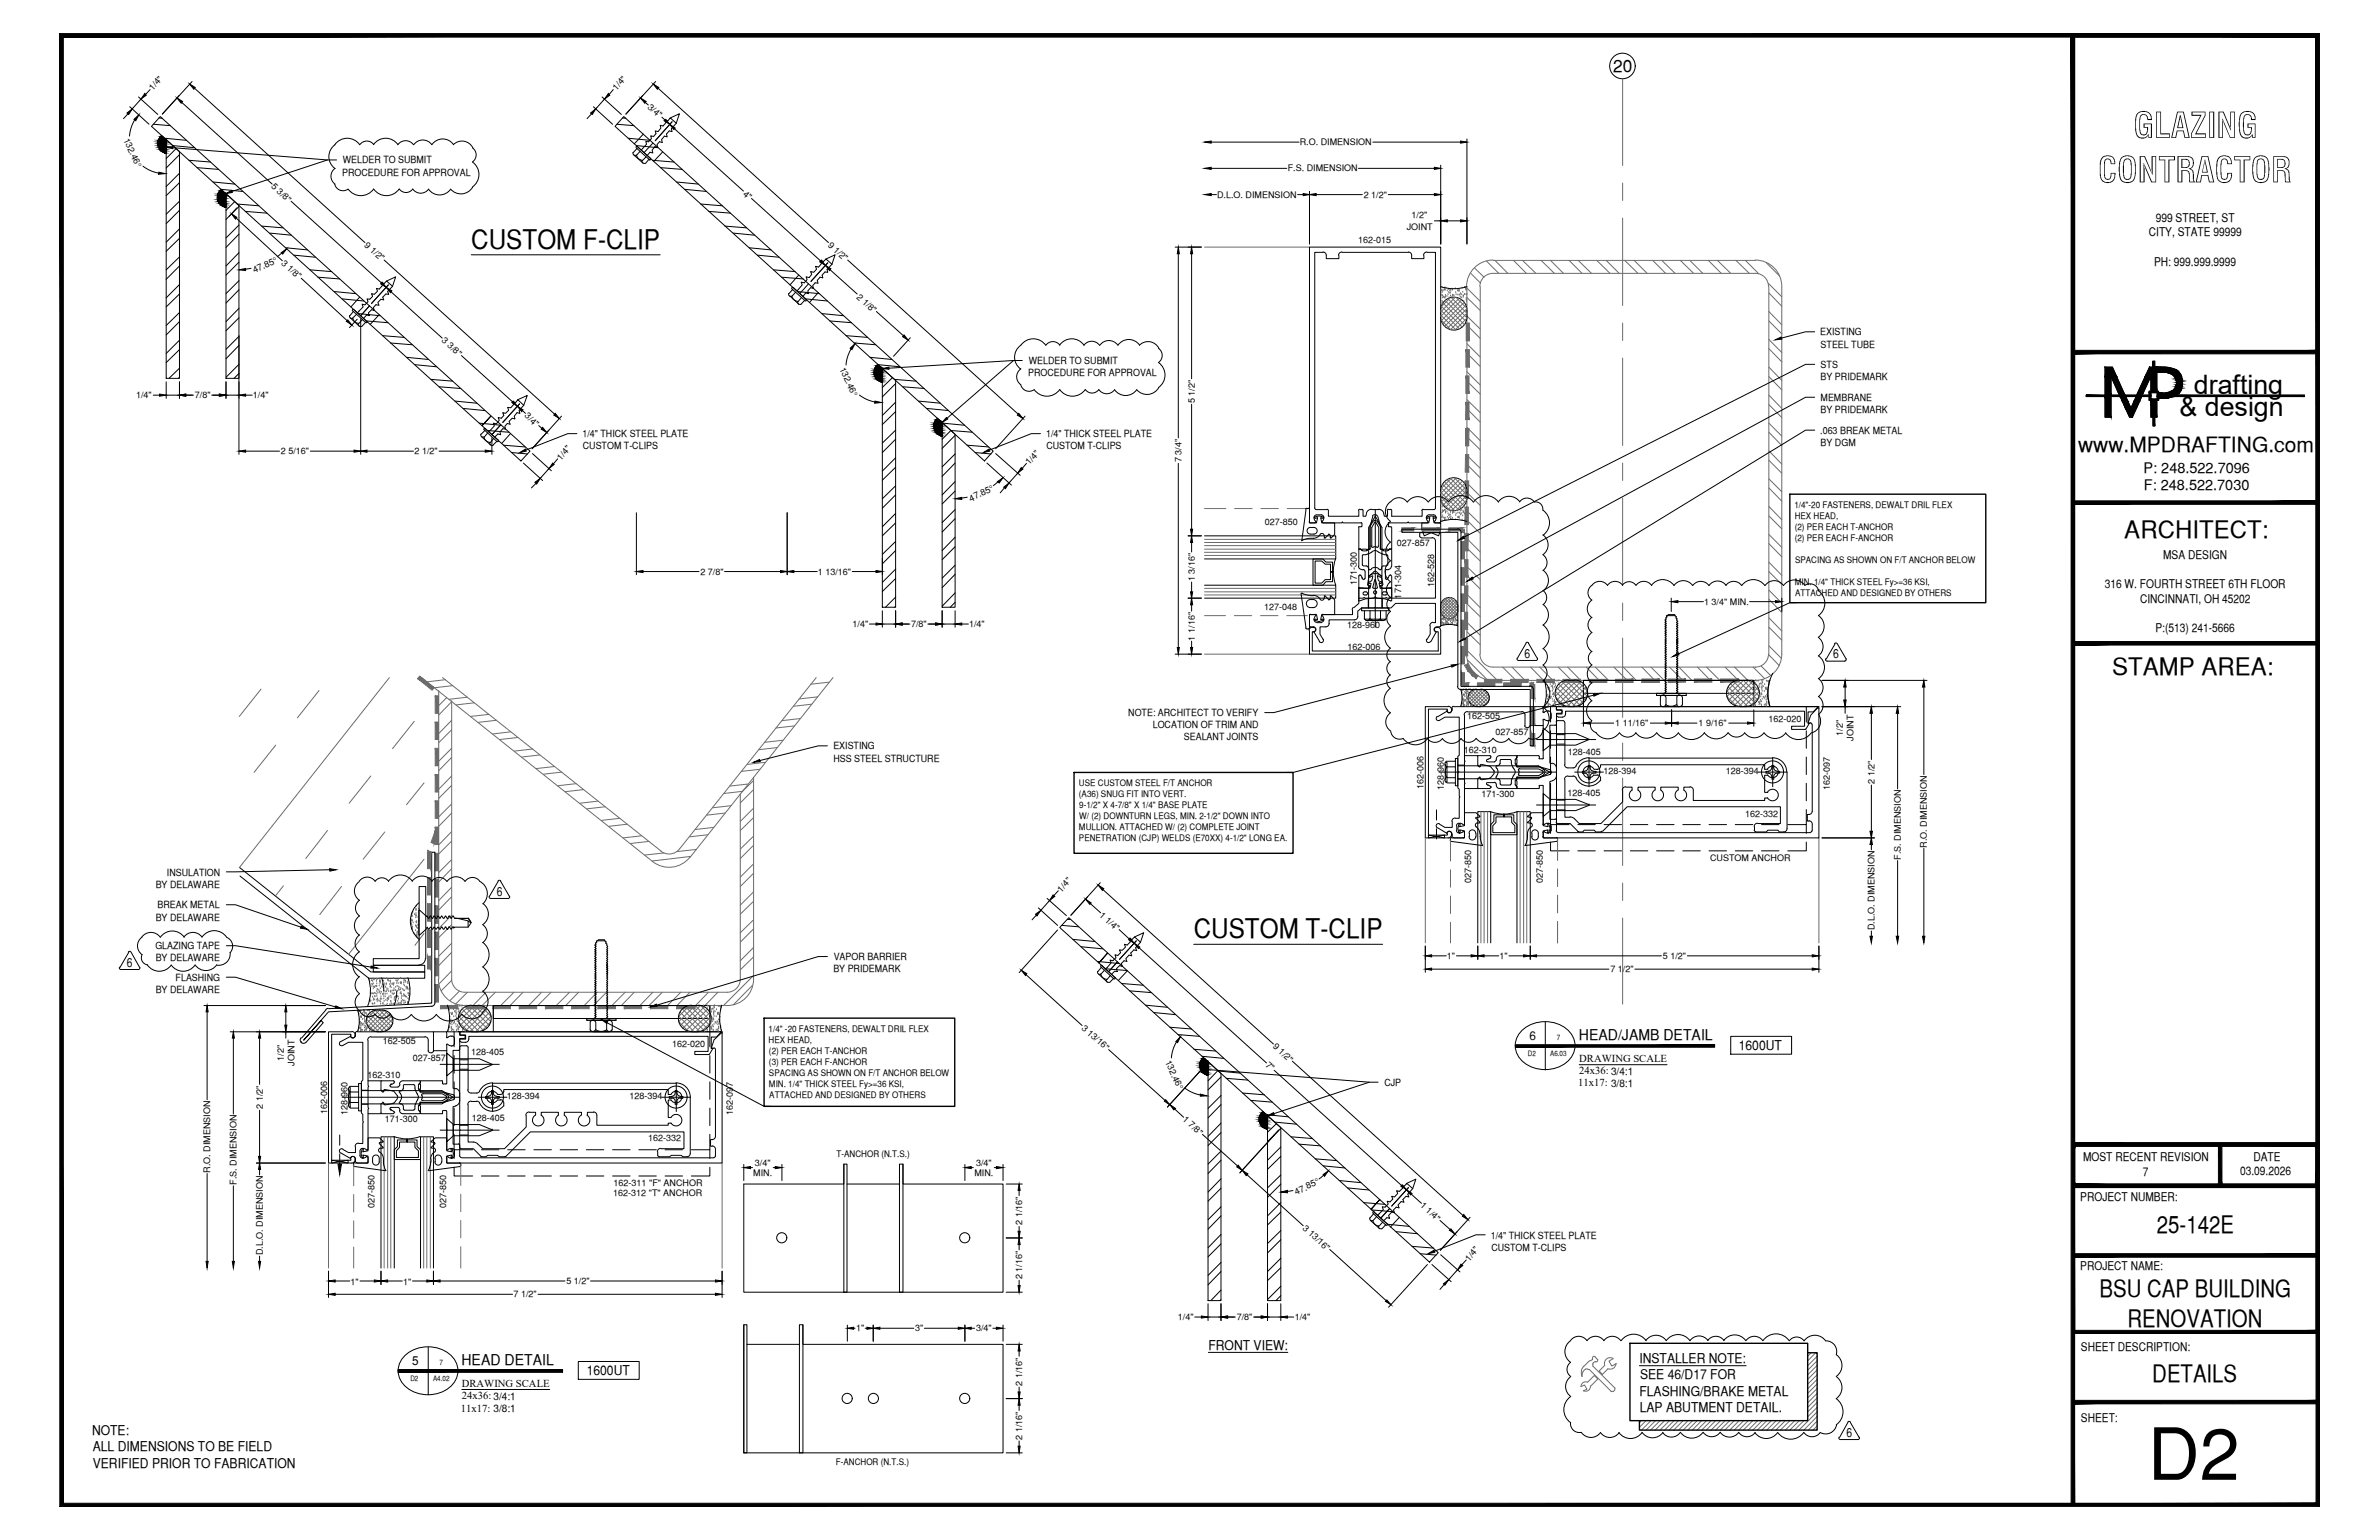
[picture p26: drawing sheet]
<svg xmlns="http://www.w3.org/2000/svg" width="432mm" height="279mm" viewBox="0 0 432 279" stroke-linecap="round" stroke-linejoin="round" font-family="sans-serif">
<defs><g id="words">
<text font-size="13.1" x="389.8" y="268.5">D2</text>
<g font-size="6.3">
<text x="387.2" y="25">GLAZING</text>
<text x="380.8" y="33.1">CONTRACTOR</text>
</g>
<g font-size="4.9">
<text x="85.5" y="45.1">CUSTOM F-CLIP</text>
<text x="398.2" y="71.5">drafting</text>
<text x="395.6" y="75.5">&amp; design</text>
<text x="216.7" y="170.2">CUSTOM T-CLIP</text>
</g>
<g font-size="4.4">
<text x="385.6" y="97.5">ARCHITECT:</text>
<text x="383.3" y="122.5">STAMP AREA:</text>
<text x="391.5" y="223.7">25-142E</text>
<text x="381.1" y="235.4">BSU CAP BUILDING</text>
<text x="386.1" y="240.7">RENOVATION</text>
<text x="390.7" y="250.7">DETAILS</text>
</g>
<text font-size="3.8" x="377.2" y="82">www.MPDRAFTING.com</text>
<text font-size="3.1" x="292.8" y="13.1">20</text>
<g font-size="2.7">
<text x="286.6" y="188.6">HEAD/JAMB DETAIL</text>
<text x="83.8" y="247.6">HEAD DETAIL</text>
</g>
<g font-size="2.6">
<text x="389.1" y="85.8">P: 248.522.7096</text>
<text x="389.1" y="89">F: 248.522.7030</text>
</g>
<g font-size="2.4">
<text x="315.6" y="190.5">1600UT</text>
<text x="219.3" y="244.9">FRONT VIEW:</text>
<text x="106.5" y="249.5">1600UT</text>
<text x="297.6" y="247.2">INSTALLER NOTE:</text>
<text x="297.7" y="250.3">SEE 46/D17 FOR</text>
<text x="297.6" y="253.2">FLASHING/BRAKE METAL</text>
<text x="297.6" y="256.2">LAP ABUTMENT DETAIL.</text>
<text x="16.7" y="260.3">NOTE:</text>
<text x="16.8" y="263.3">ALL DIMENSIONS TO BE FIELD</text>
<text x="16.8" y="266.4">VERIFIED PRIOR TO FABRICATION</text>
</g>
<g font-size="2.3">
<text x="276.7" y="119.3">6</text>
<text x="332.7" y="119.4">6</text>
<text x="90.2" y="162.5">6</text>
<text x="23.1" y="175.4">6</text>
<text x="335.2" y="260.7">6</text>
</g>
<g font-size="2.2">
<text x="391.3" y="40.2">999 STREET, ST</text>
<text x="390" y="42.9">CITY, STATE 99999</text>
<text x="391" y="48.2">PH: 999.999.9999</text>
<text x="392.6" y="101.3">MSA DESIGN</text>
<text x="382" y="106.7">316 W. FOURTH STREET 6TH FLOOR</text>
<text x="388.4" y="109.3">CINCINNATI, OH 45202</text>
<text x="391.2" y="114.7">P:(513) 241-5666</text>
<text x="277.6" y="188.7">6</text>
<text x="378.1" y="210.6">MOST RECENT REVISION</text>
<text x="388.9" y="213.3">7</text>
<text x="406.6" y="213.2">03.09.2026</text>
<text x="409" y="210.6">DATE</text>
<text x="377.6" y="217.8">PROJECT NUMBER:</text>
<text x="377.6" y="230.4">PROJECT NAME:</text>
<text x="377.7" y="245.2">SHEET DESCRIPTION:</text>
<text x="74.8" y="247.7">5</text>
<text x="377.7" y="257.9">SHEET:</text>
</g>
<g font-size="1.9">
<text x="286.4" y="197.1">11x17: 3/8:1</text>
<text x="286.6" y="192.7">DRAWING SCALE</text>
<text x="286.6" y="194.9">24x36: 3/4:1</text>
<text x="83.8" y="251.7">DRAWING SCALE</text>
<text x="83.6" y="256.1">11x17: 3/8:1</text>
<text x="83.8" y="253.9">24x36: 3/4:1</text>
</g>
<g font-size="1.8">
<text x="62.2" y="29.7">WELDER TO SUBMIT</text>
<text x="62.1" y="31.9">PROCEDURE FOR APPROVAL</text>
<text x="330.4" y="60.8">EXISTING</text>
<text x="330.5" y="63.1">STEEL TUBE</text>
<text x="186.6" y="68.3">PROCEDURE FOR APPROVAL</text>
<text x="186.8" y="66">WELDER TO SUBMIT</text>
<text x="330.5" y="66.8">STS</text>
<text x="330.5" y="69">BY PRIDEMARK</text>
<text x="330.5" y="72.7">MEMBRANE</text>
<text x="330.5" y="74.9">BY PRIDEMARK</text>
<text x="105.7" y="79.3">1/4&quot; THICK STEEL PLATE</text>
<text x="105.8" y="81.5">CUSTOM T-CLIPS</text>
<text x="189.9" y="79.3">1/4&quot; THICK STEEL PLATE</text>
<text x="189.9" y="81.5">CUSTOM T-CLIPS</text>
<text x="330.4" y="78.7">.063 BREAK METAL</text>
<text x="330.5" y="80.9">BY DGM</text>
<text x="204.8" y="129.9">NOTE: ARCHITECT TO VERIFY</text>
<text x="151.3" y="136">EXISTING</text>
<text x="209.2" y="132.1">LOCATION OF TRIM AND</text>
<text x="214.9" y="134.3">SEALANT JOINTS</text>
<text x="151.3" y="138.2">HSS STEEL STRUCTURE</text>
<text x="28.3" y="161">BY DELAWARE</text>
<text x="30.3" y="158.9">INSULATION</text>
<text x="28.3" y="167">BY DELAWARE</text>
<text x="28.6" y="164.8">BREAK METAL</text>
<text x="28.2" y="172.2">GLAZING TAPE</text>
<text x="28.3" y="174.4">BY DELAWARE</text>
<text x="31.9" y="178">FLASHING</text>
<text x="151.3" y="176.4">BY PRIDEMARK</text>
<text x="151.3" y="174.2">VAPOR BARRIER</text>
<text x="28.3" y="180.1">BY DELAWARE</text>
<text x="251.3" y="197">CJP</text>
<text x="270.6" y="224.7">1/4&quot; THICK STEEL PLATE</text>
<text x="270.7" y="226.9">CUSTOM T-CLIPS</text>
</g>
<g font-size="1.6">
<text x="27.7" y="16.5" transform="rotate(-48 27.7 16.5)">1/4&quot;</text>
<text x="111.9" y="16.5" transform="rotate(-48 111.9 16.5)">1/4&quot;</text>
<text x="117.5" y="19.6" transform="rotate(41 117.5 19.6)">3/4&quot;</text>
<text x="22.4" y="25.3" transform="rotate(65 22.4 25.3)">132.46°</text>
<text x="235.9" y="26.4">R.O. DIMENSION</text>
<text x="49.1" y="34" transform="rotate(43 49.1 34)">5 3/8&quot;</text>
<text x="134.7" y="35.3" transform="rotate(42 134.7 35.3)">4&quot;</text>
<text x="220.9" y="35.9">D.L.O. DIMENSION</text>
<text x="233.7" y="31.1">F.S. DIMENSION</text>
<text x="247.5" y="35.9">2 1/2&quot;</text>
<text x="255.3" y="41.7">JOINT</text>
<text x="256.2" y="39.6">1/2&quot;</text>
<text x="51" y="47.9" transform="rotate(43 51 47.9)">3 1/8&quot;</text>
<text x="66" y="44.6" transform="rotate(42 66 44.6)">9 1/2&quot;</text>
<text x="150.2" y="44.6" transform="rotate(42 150.2 44.6)">9 1/2&quot;</text>
<text x="246.5" y="44">162-015</text>
<text x="46.2" y="49.5" transform="rotate(-24 46.2 49.5)">47.85°</text>
<text x="155.4" y="54" transform="rotate(42 155.4 54)">2 1/8&quot;</text>
<text x="80.1" y="61.9" transform="rotate(42 80.1 61.9)">3 3/8&quot;</text>
<text x="152.4" y="66.9" transform="rotate(66 152.4 66.9)">132.46°</text>
<text x="24.7" y="72.3">1/4&quot;</text>
<text x="35.4" y="72.3">7/8&quot;</text>
<text x="45.9" y="72.3">1/4&quot;</text>
<text x="95.1" y="75.6" transform="rotate(43 95.1 75.6)">3/4&quot;</text>
<text x="216.9" y="73.2" transform="rotate(-90 216.9 73.2)">5 1/2&quot;</text>
<text x="51" y="82.4">2 5/16&quot;</text>
<text x="75.2" y="82.4">2 1/2&quot;</text>
<text x="101.8" y="83.6" transform="rotate(-48 101.8 83.6)">1/4&quot;</text>
<text x="214.4" y="83.9" transform="rotate(-90 214.4 83.9)">7 3/4&quot;</text>
<text x="186.8" y="84.4" transform="rotate(-47 186.8 84.4)">1/4&quot;</text>
<text x="176.2" y="91" transform="rotate(-25 176.2 91)">47.85°</text>
<text x="229.6" y="95.3">027-850</text>
<text x="325.7" y="92.1">1/4&quot;-20 FASTENERS, DEWALT DRIL FLEX</text>
<text x="325.8" y="94.1">HEX HEAD,</text>
<text x="253.6" y="99">027-857</text>
<text x="325.8" y="96.1">(2) PER EACH T-ANCHOR</text>
<text x="325.8" y="98.1">(2) PER EACH F-ANCHOR</text>
<text x="127.1" y="104.3">2 7/8&quot;</text>
<text x="148.5" y="104.3">1 13/16&quot;</text>
<text x="216.9" y="105.5" transform="rotate(-90 216.9 105.5)">1 3/16&quot;</text>
<text x="246.3" y="106.2" transform="rotate(-90 246.3 106.2)">171-300</text>
<text x="260.3" y="106.6" transform="rotate(-90 260.3 106.6)">162-528</text>
<text x="325.8" y="106.1">MIN. 1/4&quot; THICK STEEL Fy&gt;=36 KSI,</text>
<text x="325.8" y="102.1">SPACING AS SHOWN ON F/T ANCHOR BELOW</text>
<text x="154.7" y="113.8">1/4&quot;</text>
<text x="165.4" y="113.8">7/8&quot;</text>
<text x="175.9" y="113.8">1/4&quot;</text>
<text x="229.4" y="110.6">127-048</text>
<text x="244.5" y="114">128-960</text>
<text x="254.3" y="108.6" transform="rotate(-90 254.3 108.6)">171-304</text>
<text x="309.3" y="109.7">1 3/4&quot; MIN.</text>
<text x="325.8" y="108.1">ATTACHED AND DESIGNED BY OTHERS</text>
<text x="216.9" y="116.2" transform="rotate(-90 216.9 116.2)">1 1/16&quot;</text>
<text x="244.6" y="117.9">162-006</text>
<text x="266.3" y="130.5">162-505</text>
<text x="293.2" y="131.8">1 11/16&quot;</text>
<text x="308.3" y="131.8">1 9/16&quot;</text>
<text x="321" y="130.9">162-020</text>
<text x="265.7" y="136.7">162-310</text>
<text x="271.5" y="133.3">027-857</text>
<text x="284.5" y="136.9">128-405</text>
<text x="334.5" y="133.5" transform="rotate(-90 334.5 133.5)">1/2&quot;</text>
<text x="336.4" y="134.4" transform="rotate(-90 336.4 134.4)">JOINT</text>
<text x="195.8" y="142.6">USE CUSTOM STEEL F/T ANCHOR</text>
<text x="258.4" y="143.2" transform="rotate(-90 258.4 143.2)">162-006</text>
<text x="262.1" y="143.3" transform="rotate(-90 262.1 143.3)">128-960</text>
<text x="291" y="140.4">128-394</text>
<text x="313.2" y="140.4">128-394</text>
<text x="332.1" y="143.4" transform="rotate(-90 332.1 143.4)">162-097</text>
<text x="340.2" y="142.2" transform="rotate(-90 340.2 142.2)">2 1/2&quot;</text>
<text x="195.8" y="144.7">(A36) SNUG FIT INTO VERT.</text>
<text x="195.9" y="146.6">9-1/2&quot; X 4-7/8&quot; X 1/4&quot; BASE PLATE</text>
<text x="195.9" y="148.7">W/ (2) DOWNTURN LEGS, MIN. 2-1/2&quot; DOWN INTO</text>
<text x="268.9" y="144.7">171-300</text>
<text x="284.5" y="144.3">128-405</text>
<text x="316.7" y="148.1">162-332</text>
<text x="195.8" y="150.6">MULLION. ATTACHED W/ (2) COMPLETE JOINT</text>
<text x="195.8" y="152.7">PENETRATION (CJP) WELDS (E70XX) 4-1/2&quot; LONG EA.</text>
<text x="349.8" y="153.8" transform="rotate(-90 349.8 153.8)">R.O. DIMENSION</text>
<text x="192.6" y="161.9" transform="rotate(-47 192.6 161.9)">1/4&quot;</text>
<text x="267" y="160.1" transform="rotate(-90 267 160.1)">027-850</text>
<text x="280" y="160.1" transform="rotate(-90 280 160.1)">027-850</text>
<text x="310.4" y="156.2">CUSTOM ANCHOR</text>
<text x="345" y="156" transform="rotate(-90 345 156)">F.S. DIMENSION</text>
<text x="199.5" y="166.1" transform="rotate(42 199.5 166.1)">1 1/4&quot;</text>
<text x="301.8" y="174">5 1/2&quot;</text>
<text x="340.2" y="168.8" transform="rotate(-90 340.2 168.8)">D.L.O. DIMENSION</text>
<text x="262.6" y="174.1">1&quot;</text>
<text x="272.2" y="174.1">1&quot;</text>
<text x="292.3" y="176.4">7 1/2&quot;</text>
<text x="69.5" y="189.5">162-505</text>
<text x="85.5" y="191.4">128-405</text>
<text x="122" y="189.9">162-020</text>
<text x="139.5" y="187.2">1/4&quot; -20 FASTENERS, DEWALT DRIL FLEX</text>
<text x="139.5" y="189.2">HEX HEAD,</text>
<text x="139.6" y="191.1">(2) PER EACH T-ANCHOR</text>
<text x="196.2" y="186.6" transform="rotate(42 196.2 186.6)">3 13/16&quot;</text>
<text x="230.9" y="190" transform="rotate(43 230.9 190)">9 1/2&quot;</text>
<text x="51.5" y="192.5" transform="rotate(-90 51.5 192.5)">1/2&quot;</text>
<text x="53.5" y="193.4" transform="rotate(-90 53.5 193.4)">JOINT</text>
<text x="66.7" y="195.6">162-310</text>
<text x="74.9" y="192.4">027-857</text>
<text x="139.6" y="193.2">(3) PER EACH F-ANCHOR</text>
<text x="139.6" y="195.2">SPACING AS SHOWN ON F/T ANCHOR BELOW</text>
<text x="139.6" y="197.2">MIN. 1/4&quot; THICK STEEL Fy&gt;=36 KSI,</text>
<text x="211.5" y="192.7" transform="rotate(65 211.5 192.7)">132.46°</text>
<text x="229.6" y="193.4" transform="rotate(40 229.6 193.4)">7&quot;</text>
<text x="47.7" y="201.2" transform="rotate(-90 47.7 201.2)">2 1/2&quot;</text>
<text x="59.4" y="202.2" transform="rotate(-90 59.4 202.2)">162-006</text>
<text x="63.1" y="202.2" transform="rotate(-90 63.1 202.2)">128-960</text>
<text x="69.8" y="203.6">171-300</text>
<text x="85.7" y="203.5">128-405</text>
<text x="92" y="199.4">128-394</text>
<text x="114.2" y="199.4">128-394</text>
<text x="133" y="202.4" transform="rotate(-90 133 202.4)">162-097</text>
<text x="139.6" y="199.2">ATTACHED AND DESIGNED BY OTHERS</text>
<text x="214.6" y="203.3" transform="rotate(42 214.6 203.3)">1 7/8&quot;</text>
<text x="117.7" y="207.1">162-332</text>
<text x="151.8" y="210">T-ANCHOR (N.T.S.)</text>
<text x="38.2" y="212.8" transform="rotate(-90 38.2 212.8)">R.O. DIMENSION</text>
<text x="42.9" y="214.9" transform="rotate(-90 42.9 214.9)">F.S. DIMENSION</text>
<text x="111.4" y="215.2">162-311 &quot;F&quot; ANCHOR</text>
<text x="136.7" y="213.4">MIN.</text>
<text x="137" y="211.5">3/4&quot;</text>
<text x="176.8" y="213.4">MIN.</text>
<text x="177.2" y="211.5">3/4&quot;</text>
<text x="67.9" y="219.1" transform="rotate(-90 67.9 219.1)">027-850</text>
<text x="81" y="219.1" transform="rotate(-90 81 219.1)">027-850</text>
<text x="111.3" y="217">162-312 &quot;T&quot; ANCHOR</text>
<text x="235.3" y="216.7" transform="rotate(-24 235.3 216.7)">47.85°</text>
<text x="257.7" y="218.9" transform="rotate(42 257.7 218.9)">1 1/4&quot;</text>
<text x="47.7" y="227.7" transform="rotate(-90 47.7 227.7)">D.L.O. DIMENSION</text>
<text x="185.5" y="222.2" transform="rotate(-90 185.5 222.2)">2 1/16&quot;</text>
<text x="236.3" y="222.9" transform="rotate(42 236.3 222.9)">3 13/16&quot;</text>
<text x="63.6" y="233">1&quot;</text>
<text x="73.2" y="233">1&quot;</text>
<text x="102.8" y="233">5 1/2&quot;</text>
<text x="185.5" y="232.1" transform="rotate(-90 185.5 232.1)">2 1/16&quot;</text>
<text x="266.6" y="228.9" transform="rotate(-49 266.6 228.9)">1/4&quot;</text>
<text x="93.2" y="235.4">7 1/2&quot;</text>
<text x="213.8" y="239.5">1/4&quot;</text>
<text x="224.5" y="239.5">7/8&quot;</text>
<text x="235" y="239.5">1/4&quot;</text>
<text x="155.4" y="241.6">1&quot;</text>
<text x="166.1" y="241.6">3&quot;</text>
<text x="177.2" y="241.6">3/4&quot;</text>
<text x="185.5" y="251.4" transform="rotate(-90 185.5 251.4)">2 1/16&quot;</text>
<text x="185.5" y="261.2" transform="rotate(-90 185.5 261.2)">2 1/16&quot;</text>
<text x="151.7" y="265.7">F-ANCHOR (N.T.S.)</text>
</g>
<g font-size="1.3">
<text x="277.3" y="191.6">D2</text>
<text x="281.4" y="191.6">A6.03</text>
<text x="282.6" y="188.7">7</text>
<text x="74.5" y="250.6">D2</text>
<text x="78.6" y="250.6">A4.02</text>
<text x="79.8" y="247.7">7</text>
</g>
</g></defs>
<!-- layer: SURROUNDING CONDITIONS -->
<g fill="#6c6c6c" stroke="#6c6c6c" stroke-width=".18">
<path d="M266.1 58.6l.6 3.2v-3.2zM266.1 58.6l.6 3.2h-.6z"/>
<path d="M266.1 63.4l.6 3.2v-3.2zM266.1 63.4l.6 3.2h-.6z"/>
<path d="M266.1 68.2l.5 3.2v-3.2zM266.1 68.2l.5 3.2h-.5z"/>
<path d="M266.1 73l.5 3.1v-3.1zM266.1 73l.5 3.1h-.6z"/>
<path d="M266 77.7l.6 3.2v-3.2zM266 77.7l.6 3.2h-.6z"/>
<path d="M266 82.5l.6 3.2v-3.2zM266 82.5l.6 3.2h-.7z"/>
<path d="M265.9 87.2l.6 3.2 .1-3.2zM265.9 87.2l.6 3.2h-.6z"/>
<path d="M265.9 92l.6 3.2v-3.2zM265.9 92l.6 3.2h-.6z"/>
<path d="M265.9 96.8l.5 3.1 .1-3.1zM265.9 96.8l.5 3.1h-.5z"/>
<path d="M265.9 101.5l.5 3.2v-3.2zM265.9 101.5l.5 3.2h-.5z"/>
<path d="M265.8 106.3l.6 3.2v-3.2zM265.8 106.3l.6 3.2h-.6z"/>
<path d="M265.8 111.1l.6 3.1v-3.1zM265.8 111.1l.6 3.1h-.6z"/>
<path d="M265.7 115.8l.7 3.2v-3.2zM265.7 115.8l.7 3.2h-.7z"/>
<path d="M265.8 120.7l.6-.2v1.2zM266.4 120.5v1.2l.5-.4zM266.4 121.7l.5-.4 .3 1.3zM266.9 121.3l.3 1.3 .4-.5zM267.6 122.1l.3 1-.7-.5zM267.6 122.1l.3 1 .4-.5z"/>
<path d="M269.4 123.3v.6l3.2-.6zM269.4 123.9l3.2-.6v.6z"/>
<path d="M274.2 123.3v.6l3.2-.6zM274.2 123.9l3.2-.6v.5z"/>
<path d="M279 123.3v.5l3.1-.5zM279 123.8l3.1-.5v.5z"/>
<path d="M283.7 123.3v.5l3.2-.5zM283.7 123.8l3.2-.5v.5z"/>
<path d="M288.5 123.3v.5l3.2-.5zM288.5 123.8l3.2-.5v.5z"/>
<path d="M293.2 123.3v.5l3.2-.6zM293.2 123.8l3.2-.6v.6z"/>
<path d="M298 123.2v.6l3.2-.6zM298 123.8l3.2-.6v.6z"/>
<path d="M302.8 123.2v.6l3.1-.6zM302.8 123.8l3.1-.6v.6z"/>
<path d="M307.5 123.2v.6l3.2-.6zM307.5 123.8l3.2-.6v.6z"/>
<path d="M312.3 123.2v.6l3.2-.6zM312.3 123.8l3.2-.6v.6z"/>
<path d="M122.8 183h3.4v-.6zM122.8 182.4h3.4l-3.4 .6z"/>
<path d="M118 183h3.2v-.6zM118 182.4h3.2l-3.2 .6z"/>
<path d="M113.3 183h3.2v-.6zM113.3 182.4h3.2l-3.2 .6z"/>
<path d="M108.5 183h3.2v-.6zM108.5 182.4h3.2l-3.2 .6z"/>
<path d="M103.8 183h3.1v-.6zM103.8 182.4h3.1l-3.1 .6z"/>
<path d="M99 183h3.2v-.6zM99 182.4h3.2l-3.2 .6z"/>
<path d="M94.2 183h3.2v-.6zM94.2 182.4h3.2l-3.2 .6z"/>
<path d="M89.5 183h3.1v-.6zM89.5 182.4h3.1l-3.1 .6z"/>
<path d="M84.7 183h3.2v-.6zM84.7 182.4h3.2l-3.2 .6z"/>
<path d="M79.9 183h3.2v-.6zM79.9 182.4h3.2l-3.2 .6z"/>
<path d="M79 178.6v3.2h.6zM79 178.6h.6v3.2z"/>
<path d="M79 173.9v3.1h.6zM79 173.9h.6v3.1z"/>
<path d="M79 169.1v3.2h.6zM79 169.1h.6v3.2z"/>
<path d="M79 164.3v3.2h.6zM79 164.3h.6v3.2z"/>
<path d="M79 159.6v3.2h.6zM79 159.6h.6v3.2z"/>
<path d="M79 154.8v3.2h.6zM79 154.8h.6v3.2z"/>
<path d="M79 150.1v3.1h.6zM79 150.1h.6v3.1z"/>
<path d="M79 145.3v3.2h.6zM79 145.3h.6v3.2z"/>
<path d="M79 140.5v3.2h.6zM79 140.5h.6v3.2z"/>
<path d="M79 135.8v3.1h.6zM79 135.8h.6v3.1z"/>
<path d="M79 131v3.2h.6zM79 131h.6v3.2z"/>
<path d="M79 126.2v3.2h.6zM79 126.2h.6v3.2z"/>
<path d="M75.8 123.1l2.6 2.1 .4-.4zM76.2 122.7l2.6 2.1-3-1.7z"/>
<path d="M79 150.7l-.2 2.4 .8-2.2zM79 150.7l-.2 2.4-.6-.3z"/>
<path d="M77.7 154.4l.5 .5 .1-.3zM77.7 154.4l.5 .5-.6-.2z"/>
<path d="M77.6 154.8l.6 2.8v-2.8zM77.6 154.8l.6 2.8h-.6z"/>
<path d="M77.6 159.2l.6 3.2v-3.2zM77.6 159.2l.6 3.2h-.6z"/>
<path d="M77.6 164l.6 3.1v-3.1zM77.6 164l.6 3.1h-.6z"/>
<path d="M77.6 168.7l.6 3.2v-3.2zM77.6 168.7l.6 3.2h-.6z"/>
<path d="M77.6 173.5l.6 2.3v-2.3zM77.6 173.5l.6 2.3h-.6z"/>
<path d="M254.4 95.8v.5l2.2-.5zM254.4 96.3l2.2-.5v.5z"/>
<path d="M258.2 95.8v.5l3.2-.5zM258.2 96.3l3.2-.5v.5z"/>
<path d="M263 95.8v.5l2.5-.5zM263 96.3l2.5-.5v.5z"/>
<path d="M265.2 96l.6 .6v-.6zM265.2 96l.6 .6h-.6z"/>
<path d="M265.2 98.2l.6 3.2v-3.2zM265.2 98.2l.6 3.2h-.6z"/>
<path d="M265.2 103l.6 3.2v-3.2zM265.2 103l.6 3.2h-.6z"/>
<path d="M265.2 107.8l.6 3.1v-3.1zM265.2 107.8l.6 3.1h-.6z"/>
<path d="M265.2 112.5l.6 3.2v-3.2zM265.2 112.5l.6 3.2h-.6z"/>
<path d="M265.2 117.3l.6 3.2v-3.2zM265.2 117.3l.6 3.2h-.6z"/>
<path d="M265.2 122l.6 2.2v-2.2zM265.2 122l.6 2.2h-.6z"/>
<path d="M265.5 123.9v.6l1.1-.6zM265.5 124.5l1.1-.6v.6z"/>
<path d="M268.2 123.9v.6l3.1-.6zM268.2 124.5l3.1-.6v.6z"/>
<path d="M272.9 123.9v.6l3.2-.6zM272.9 124.5l3.2-.6v.6z"/>
<path d="M277.7 123.9v.6l.6-.6zM277.7 124.5l.6-.6v.6z"/>
<path d="M278 124.2l.6 2.5v-2.5zM278 124.2l.6 2.5h-.6z"/>
<path d="M278 128.3l.6 3.2v-3.2zM278 128.3l.6 3.2h-.6z"/>
<path d="M278 133.1l.6 2.2v-2.2zM278 133.1l.6 2.2h-.6z"/>
</g>
<!-- layer: GRID LINES -->
<circle cx="294.5" cy="12" r="2.32" fill="none" stroke="#000" stroke-width=".18"/>
<!-- layer: SURROUNDING CONDITIONS -->
<g fill="none" stroke="#6c6c6c" stroke-width=".18">
<path d="M266.3 52.3l2.4 2.4M266.3 57.3l2.4 2.4M266.3 54l2.4 2.3M266.3 59l2.4 2.4M266.3 52v66.7M267 49.6l1.7 1.8M267.7 48.6l1.7 1.7M268.7 52v66.7M269.8 47.4l2.2 2.2M271 47.2a4.8 4.8 0 0 0-4.8 4.8M271 49.6a2.38 2.38 0 0 0-2.4 2.4M271 49.6h47.6a2.38 2.38 0 0 1 2.4 2.4"/>
<path d="M271 47.2h47.6M271.3 47.2l2.4 2.4M274.7 47.2l2.4 2.4M276.4 47.2l2.4 2.4M279.7 47.2l2.4 2.4M281.4 47.2l2.4 2.4M284.8 47.2l2.3 2.4M286.4 47.2l2.5 2.4M289.8 47.2l2.4 2.4M291.5 47.2l2.4 2.4M294.9 47.2l2.4 2.4M296.6 47.2l2.4 2.4"/>
<path d="M300 47.2l2.3 2.4M301.6 47.2l2.4 2.4M305 47.2l2.4 2.4M306.7 47.2l2.4 2.4M310.1 47.2l2.3 2.4M311.7 47.2l2.4 2.4M315.1 47.2l2.4 2.4M316.8 47.2l2.4 2.5M318.6 47.2a4.8 4.8 0 0 1 4.8 4.8M320.5 47.6l2.5 2.5M321 51.4l2.4 2.4M321.1 56.5l2.3 2.4"/>
<path d="M321.1 53.1l2.3 2.5M321.1 58.2l2.3 2.4M321.1 52v66.7M323.4 52v66.7M266.3 62.4l2.4 2.4M266.3 67.4l2.4 2.4M266.3 72.5l2.4 2.4M266.3 77.5l2.4 2.4M266.3 64.1l2.4 2.4M266.3 69.2l2.4 2.3M266.3 74.2l2.4 2.4M266.3 79.2l2.4 2.4"/>
<path d="M321.1 61.6l2.3 2.3M321.1 66.6l2.3 2.4M321.1 71.7l2.3 2.4M321.1 76.8l2.3 2.3M321.1 63.2l2.3 2.5M321.1 68.3l2.3 2.4M321.1 73.4l2.3 2.4M321.1 78.4l2.3 2.4M266.3 82.6l2.4 2.4M266.3 87.6l2.4 2.4M266.3 92.7l2.4 2.4M266.3 97.7l2.4 2.4"/>
<path d="M266.3 84.3l2.4 2.4M266.3 89.3l2.4 2.4M266.3 94.4l2.4 2.4M266.3 99.4l2.4 2.4M321.1 81.8l2.3 2.4M321.1 86.9l2.3 2.3M321.1 91.9l2.3 2.4M321.1 97l2.3 2.3M321.1 83.5l2.3 2.4M321.1 88.5l2.3 2.4M321.1 93.6l2.3 2.3M321.1 98.6l2.3 2.4"/>
<path d="M266.2 118.6a4.8 4.8 0 0 0 4.8 4.8M266.3 102.8l2.4 2.4M266.3 107.8l2.4 2.4M266.3 112.9l2.4 2.4M266.3 118l5.5 5.4M266.3 104.5l2.4 2.4M266.3 109.5l2.4 2.4M266.3 114.6l2.4 2.4M266.4 119.8l3.5 3.5M268.6 118.6a2.38 2.38 0 0 0 2.4 2.4M321 118.6a2.38 2.38 0 0 1-2.4 2.4h-47.6M321.1 102l2.3 2.4"/>
<path d="M321.1 107.1l2.3 2.3M321.1 112.1l2.3 2.4M321.1 117.2l2.2 2.2M321.1 103.7l2.3 2.3M321.1 108.7l2.3 2.4M321.1 113.8l2.3 2.3M321.1 118.8l1.9 2M323.4 118.6a4.8 4.8 0 0 1-4.8 4.8h-47.6M47.4 125l-4 5M50 135.2l-3.9 4.9M57.9 125.3l-3.9 4.9M70.7 122.9l-27.3 34.5"/>
<path d="M75.2 130.9l-4 4.9M76.2 122.7l-.4 .4M76.5 122.9l42 33.4a4.8 4.8 0 0 0 6.7-.8M79.6 125.3v52.4M80.3 122.9l39.7 31.5M80.8 123.3l-3.3 .4M81.1 126.6l-1.5 1.4M82 130.7l-2.4 2.4M82 135.8l-2.4 2.3M82 127.3l-2.4 2.4M82 132.4l-2.4 2.3M82 137.4l-2.4 2.4"/>
<path d="M82 127.1v50.6M82.2 124.4l-3.3 .4M84.8 126.5l-3.3 .4M86.1 127.5l-3.3 .4M88.8 129.6l-3.4 .4M90.1 130.7l-3.4 .4M92.7 132.8l-3.3 .4M94 133.8l-3.3 .4M96.7 135.9l-3.4 .4M98 137l-3.3 .4M100.6 139.1l-3.3 .3M137.9 139.6l-3.3 .4"/>
<path d="M138.9 138.3l-3.3 .4M141 135.6l-3.3 .4M142.1 134.3l-3.4 .4M144.2 131.7l-3.4 .4M145.2 130.4l-3.3 .3M147.3 127.8l-3.3 .3M148.1 122.9l-24.8 31.2M148.4 126.4l-3.4 .4M150.5 123.8l-3.4 .3M151.2 122.9l-26 32.7M266.5 127l1.9-1.9 1.9 1.9-1.1 1.1M266.5 127.1l1.1 1"/>
<path d="M266.6 125.9l2.3 2.3M266.7 127.4l2.3-2.3 1.3 1.3-1.8 1.8M266.9 125.5l2.5 2.6M267.3 125.3l2.5 2.5M267.7 125.1l-1.2 1.3 1.8 1.8M267.8 125.1l2.3 2.3M269.5 125.2l-2.5 2.6M269.9 125.5l-2.6 2.5M270.2 125.9l-2.4 2.3M272.7 121l2.4 2.4M274.4 121l2.4 2.4M277.8 121l2.4 2.4"/>
<path d="M278 135.3h.6M279.5 121l2.4 2.4M282.3 126.3l2.9-2.9 3 3-1.8 1.7M282.3 125.4l2.8 2.8M282.4 126.5l1.6 1.6M282.5 124.7l3.5 3.5M282.8 121l2.4 2.4M283 124.1l3.8 3.9M283.5 123.7l3.9 3.9M284.2 123.5l-1.9 1.8M284.2 123.4l3.6 3.7M284.5 121l2.4 2.4"/>
<path d="M286.9 123.7l-3.9 3.9M287.5 124.1l-3.9 3.9M287.9 121l2.4 2.4M287.9 124.7l-3.5 3.5M288.2 125.4l-2-2-3.6 3.6M288.2 125.3l-2.8 2.9M289.6 121l2.4 2.4M292.9 121l2.4 2.4M294.6 121l2.4 2.4M298 121l2.4 2.4M299.7 121l2.4 2.4M303 121l2.4 2.4"/>
<path d="M304.7 121l2.4 2.4M308.1 121l2.4 2.4M309.8 121l2.4 2.4M313.1 121l2.4 2.4M313.4 125.3l2.8 2.9M313.7 124.7l3.5 3.5M314.1 124.1l3.9 3.9M314.7 123.7l3.9 3.9M314.8 121l2.4 2.4M315.4 123.4l-2 2M315.5 123.4l3.5 3.6M317.4 123.4l-3.6 3.7"/>
<path d="M317.4 123.5l1.9 1.8M318.1 123.7l-3.9 3.9M318.2 121l2.1 2.1M318.6 124.1l-3.8 3.9M319.1 124.7l-3.5 3.5M319.3 126.3l-2.9-2.9-3 3 1.8 1.7M319.3 126.5l-1.7 1.6M319.3 125.4l-2.8 2.8M319.7 120.8l1.7 1.8M59.4 150.7l-3.9 5.1M67.3 140.8l-3.9 4.9M69.8 150.9l-3.9 5"/>
<path d="M77 142l-3.2 4M77 155.9l-13.8 17.3M82 140.8l-2.4 2.4M82 145.9l-2.4 2.3M82 150.9l-2.4 2.4M82 156l-2.4 2.3M82 142.5l-2.4 2.3M82 147.5l-2.4 2.4M82 152.6l-2.4 2.3M82 157.6l-2.4 2.4M102 140.1l-3.4 .4M104.6 142.2l-3.4 .4"/>
<path d="M105.9 143.3l-3.3 .3M108.5 145.4l-3.3 .3M109.9 146.4l-3.4 .3M112.5 148.5l-3.3 .3M113.8 149.5l-3.3 .4M116.5 151.6l-3.4 .4M117.8 152.7l-3.4 .3M120.5 154.7l-3.5 .4M123.3 154a2.38 2.38 0 0 1-3.3 .4M125.3 155.4l-6.9 .8M126.4 154.1l-3.5 .4M128.5 151.4l-3.3 .4"/>
<path d="M129.5 150.1l-3.3 .4M131.6 147.5l-3.3 .4M132.7 146.2l-3.4 .4M134.4 144v33.7M134.7 143.6l-3.3 .4M135.8 142.2l-3.3 .4M136.8 141.6l-2.2 2.1M136.8 146.6l-2.4 2.4M136.8 151.7l-2.4 2.4M136.8 156.7l-2.4 2.4M136.8 143.3l-2.4 2.4M136.8 148.3l-2.4 2.4"/>
<path d="M136.8 153.4l-2.4 2.4M136.8 158.4l-2.4 2.4M136.8 141v36.7M51.4 160.7l-1.4 1.8M62 160.8l-4 5.1M77 169.4l-1.7 2.1M77.6 175.8h.6M79.6 177.6a4.8 4.8 0 0 0 4.8 4.8M82 177.6a2.38 2.38 0 0 0 2.4 2.4M82 161l-2.4 2.4M82 166.1l-2.4 2.4M82 171.1l-2.4 2.4"/>
<path d="M82 176.1l-2.3 2.4M82 162.7l-2.4 2.4M82 167.8l-2.4 2.3M82 172.8l-2.4 2.4M82 177.9l-1.9 1.9M83.4 179.8l-1.7 1.7M134.4 177.6a2.38 2.38 0 0 1-2.4 2.4h-47.6M136.6 178.8l-3.5 3.5M136.8 177.6a4.8 4.8 0 0 1-4.8 4.8h-47.6M136.8 161.8l-2.4 2.4M136.8 166.9l-2.4 2.3M136.8 171.9l-2.4 2.4"/>
<path d="M136.8 177l-5.5 5.4M136.8 163.5l-2.4 2.4M136.8 168.5l-2.4 2.4M136.8 173.6l-2.4 2.4M66.5 185.7l2.4-2.4 2.4 2.4-1.4 1.4M66.5 184.9l2.3 2.3M66.6 185.8l1.3 1.3M66.7 184.3l2.9 2.9M67.1 183.8l3.1 3.2M67.6 183.5l3.1 3.2M68.1 183.3l-1.6 1.5M68.1 183.3l3 2.9"/>
<path d="M70.3 183.5l-3.2 3.2M70.8 183.8l-3.2 3.2M71.1 184.3l-2.8 2.9M71.3 184.8l-2.3 2.4M71.4 184.9l-1.7-1.6-2.9 2.9M83.2 185.3l3-2.9 2.9 3-1.7 1.7M83.2 184.4l2.8 2.8M83.3 185.5l1.7 1.6M83.5 183.7l3.5 3.5M83.9 183.1l3.9 3.8M84.5 182.7l3.9 3.9M84.8 180l-2.1 2.1"/>
<path d="M85.2 182.4l-2 1.9M85.2 182.4l3.6 3.7M87.1 182.4l-3.5 3.6M87.2 182.4l2 2M87.9 182.7l-3.9 3.9M88.2 180l-2.3 2.4M88.5 183.1l-3.9 3.8M88.9 183.6l-3.6 3.5M89.2 184.3l-2.9 2.9M89.9 180l-2.4 2.4M93.3 180l-2.4 2.4M94.9 180l-2.3 2.4"/>
<path d="M98.3 180l-2.4 2.4M100 180l-2.4 2.4M103.4 180l-2.4 2.4M105 180l-2.3 2.4M108.4 180l-2.4 2.4M110.1 180l-2.4 2.4M113.5 180l-2.4 2.4M115.1 180l-2.3 2.4M118.5 180l-2.4 2.4M120.2 180l-2.4 2.4M123.2 184.3l2.8 2.9M123.4 183.6l3.6 3.5"/>
<path d="M123.6 180l-2.4 2.4M123.9 183.1l3.9 3.8M124.5 182.7l3.8 3.9M125.2 182.4l-2 2M125.2 180l-2.3 2.4M125.2 182.4l3.6 3.6M127.1 182.4l-3.6 3.7M127.2 182.4l1.8 1.9M127.8 182.7l-3.8 3.9M128.4 183.1l-3.9 3.8M128.6 180l-2.4 2.4M128.8 183.7l-3.5 3.5"/>
<path d="M129 185.3l-2.8-2.9-3 3 1.8 1.7M129 185.5l-1.6 1.6M129.1 184.4l-2.8 2.8M130.3 180l-2.3 2.4"/>
</g>
<!-- layer: GRID LINES -->
<g fill="none" stroke="#6c6c6c" stroke-width=".18">
<path d="M294.5 14.4v15.6M294.5 33.2v3.2M294.5 39.6v15.8M294.5 58.6v3.2M294.5 65v15.8M294.5 84v3.2M294.5 90.4v15.8M294.5 109.4v3.2M294.5 115.8v15.8M294.5 134.8v3.2M294.5 141.2v15.8M294.5 160.2v3.2"/>
<path d="M294.5 166.6v15.6"/>
</g>
<!-- layer: NOTES -->
<g fill="#fff" stroke="#fff" stroke-width=".18">
<path d="M329.9 64.8v4.9l13.4-4.9zM329.9 69.7l13.4-4.9v4.9z"/>
<path d="M329.9 70.8v4.8l13.4-4.8zM329.9 75.6l13.4-4.8v4.8z"/>
<path d="M329.9 76.7v4.9l17.6-4.9zM329.9 81.6l17.6-4.9v4.9z"/>
<path d="M329.9 58.9v4.9l11-4.9zM329.9 63.8l11-4.9v4.9z"/>
<path d="M27.7 156.9v4.8l12.8-4.8zM27.7 161.7l12.8-4.8v4.8z"/>
<path d="M27.7 162.8v4.8l12.8-4.8zM27.7 167.6l12.8-4.8v4.8z"/>
<path d="M150.7 134v4.9l20.4-4.9zM150.7 138.9l20.4-4.9v4.9z"/>
<path d="M150.7 172.3v4.8l14.5-4.8zM150.7 177.1l14.5-4.8v4.8z"/>
<path d="M27.7 176v4.8l12.8-4.8zM27.7 180.8l12.8-4.8v4.8z"/>
<path d="M270.1 222.7v4.9l20.3-4.9zM270.1 227.6l20.3-4.9v4.9z"/>
<path d="M250.7 195v2.7l4.2-2.7zM250.7 197.7l4.2-2.7v2.7z"/>
<path d="M203.8 128v7l25.2-7zM203.8 135l25.2-7v7z"/>
<path d="M105.2 77.3v4.9l20.3-4.9zM105.2 82.2l20.3-4.9v4.9z"/>
<path d="M61.6 27.7v4.9l24.5-4.9zM61.6 32.6l24.5-4.9v4.9z"/>
<path d="M189.4 77.3v4.9l20.3-4.9zM189.4 82.2l20.3-4.9v4.9z"/>
<path d="M27.6 170.2v4.9l12.9-4.9zM27.6 175.1l12.9-4.9v4.9z"/>
<path d="M186.1 64.1v4.9l24.5-4.9zM186.1 69l24.5-4.9v4.9z"/>
</g>
<g fill="#000" stroke="#000" stroke-width=".18">
<path d="M30.2 26.7l1.2-.1v.4zM41 35.1l1-.6 .2 .4zM160.1 66.9l1.3-.3v.4zM171.8 75.8l.2 .2-1 .6zM322.2 61.7l1.1-.5 .1 .3zM94.4 82.1l1-.6 .1 .4zM178.5 82.1l1-.6 .1 .4zM264.7 98l.9-.7 .2 .4zM264.9 116.4l.9-.8 .2 .4zM266.3 105.5l.9-.8 .2 .3zM303.6 119.1l1-.7 .1 .4zM136.8 138.3l1.1-.5 .1 .4z"/>
<path d="M263.4 120.6l1.2-.1-1.1 .5zM289.2 125.9l1.2-.1-1.1 .5zM59.8 157.6l1.2 .2-1.1 .3zM54.7 168l1.1 .6-1.3-.2zM67.4 175.3l1.1 .3h-1.2zM61 182.5l1 .5-1.2-.1zM109.2 185l1.1 .4-.2 .3zM118 182.7l1.1-.5 .2 .4zM218.1 194l1.2-.1v.3zM230.1 202.4l1-.5 .2 .3zM259.2 227.5l1.1-.7 .1 .4z"/>
</g>
<g fill="none" stroke="#000" stroke-width=".18">
<path d="M31.4 26.8l28 2.2h1.7M59.4 29l-17.3 5.7M85.5 46.2h34.3M104.7 78.7h-1.6l-7.7 3M184 65.4l-12.1 10.5M185.5 65.4h-1.5l-22.6 1.4M188.8 78.7h-1.6l-7.6 3M329.4 66.1h-1.7l-62 31.4M329.4 72.1h-1.7l-60.4 32.8M329.4 78h-1.7l-61.8 37.8M329.4 60.2h-1.7l-4.4 1.1M326.1 109.3h-1.2l-20.2 9.3"/>
<path d="M150.2 135.3h-1.7l-10.6 2.7M263.5 120.8l-32.3 8.5h-1.6M289.3 126.1l-54.6 14h-1.2M59.9 157.8l-18.8 .4M41.1 164.1h1.6l11.9 4.1M41.1 177.3h1.6l18.2 5.4M41.1 171.6h1.6l24.6 3.9M150.2 173.5h-1.7l-29.3 8.9M216.7 171.3h34.3M110.2 185.5l28.5 15.2h1.2M219.3 194.1l29.2 2.2h1.6M248.5 196.3l-17.3 5.8"/>
<path d="M314.1 188h11.1v3.3h-11.1zM269.6 224h-1.7l-7.6 3M105 247h11v3.3h-11zM219.3 245.4h14.4M297.6 247.8h19.3"/>
</g>
<!-- layer: 0 -->
<path d="M282.3 128.2h47.8v.3M83.2 187.2h47.9v.3" fill="none" stroke="#000" stroke-width=".18"/>
<!-- layer: LIGHT_1 -->
<g fill="none" stroke="#6c6c6c" stroke-width=".18">
<path d="M218.6 44.8h19.1M261.5 56.3l3.4 3.4M261.5 57.1l2.8 2.8M261.6 58l1.8 1.9M261.6 55.6l3.8 3.8M261.9 55l3.9 3.9M262.3 54.5l3.8 3.9M262.8 54.2l3.5 3.5M263.1 54.1l-1.5 1.5M263.5 54l2.8 2.8-3 3M264.1 54l-2.6 2.6M264.3 54l2 1.9"/>
<path d="M264.8 54.2l-3.3 3.2M265.3 54.4l-3.7 3.8M265.7 54.9l-3.8 3.8M266.1 55.4l-3.9 3.8M266.3 56l-3.6 3.6M266.3 57.7l-2.3 2.2M218.6 92.3h3.9M224.1 92.3h3.2M228.9 92.3h3.1M233.6 92.3h3.9M261.5 89.3l3.3 3.2M261.5 90.1l2.6 2.6"/>
<path d="M261.6 88.5l3.7 3.7M261.9 87.9l3.8 3.9M262.2 87.4l3.9 3.8M262.7 87.1l3.6 3.5M263.3 86.8l3 3M263.4 86.8l-1.8 1.8M264 86.7l2.3 2.3-3.5 3.5M264.3 86.7l-2.8 2.8M264.9 87l-3.4 3.4M265.4 87.3l-3.8 3.8 1.5 1.5M265.8 87.8l-3.9 3.8M266.1 88.3l-3.8 3.8"/>
<path d="M266.3 89.9l-2.8 2.7M266.3 90.7l-2 1.9M218.6 118.7h19.1M218.6 111.7h3.8M224 111.7h3.2M228.8 111.7h3.2M233.6 111.7h3.7M261.5 110l2.2 2.1M261.5 110.6l1.7 1.7M261.6 109.5l2.4 2.5M261.6 111.2l1 1M261.7 109.2l2.6 2.5"/>
<path d="M261.9 108.8l2.6 2.6M262.3 108.6l2.3 2.3M262.6 108.5l2 1.9-1.8 1.9M262.8 108.5l-1.2 1.2M263.1 108.4l1.5 1.5-2.2 2.2M263.3 108.4l-1.8 1.8M263.7 108.5l-2.2 2.2M264 108.8l-2.4 2.5M264.4 109l-2.7 2.6M264.5 109.4l-2.4 2.5M264.6 111l-1.3 1.3M258.7 152v19.1"/>
<path d="M263.3 152.4v3.8M263.3 157.8v3.2M282.7 152.2v3.9M282.7 157.7v3.1M330.1 152v19.1M263.3 162.6v3.1M263.3 167.3v3.8M282.7 162.4v3.2M282.7 167.2v3.9M59.6 211v19.1M64.2 211.4v3.7M64.2 216.7v3.2"/>
<path d="M83.6 211.2v3.9M83.6 216.7v3.1M131.1 211v19.1M64.2 221.5v3.2M64.2 226.3v3.8M83.6 221.4v3.2M83.6 226.2v3.9M287 248.7l.2 1-.1-.3 .3-.6M287.5 247.8l-.3 .4-.2 .5M288.1 250.8a.86 .86 0 0 0-1.1 .8l.6-.3 .4 .7-.6 .3M288.2 250.8l1.2-1.2 .6 .6-1.3 1.3M288.2 248.4l.2 .1"/>
<path d="M288.2 248.4h-.4l-.4 .4M288.3 247.1l-.8 .7M288.5 248.5l4 4M288.6 246.8l-.3 .3M288.7 251.4a.86 .86 0 0 1-.4 .9 .86 .86 0 0 1-.9 0M289 246.7l-.3 .2M289.1 246.3l-.1 .3M289.1 246.6l-.1 .1M289.1 247.5v.3M289.1 247.8l4 4M289.5 246.2l.5 .5M289.5 246.1h-.2l-.2 .2"/>
<path d="M289.6 247.1l-.1-.1-.3 .2-.1 .3M290 246.6l-.1 .4h-.3M291.3 247.7l-1 1 .5 .7 1-1M292.4 252.4h.3M292.8 246.5a1.05 1.05 0 0 0-1.2 0 1.05 1.05 0 0 0-.3 1.2M292.8 246.5l-.8 .5 .5 .8 .9-.4M293.1 251.8v.3M293.1 252.2l-.3 .3M293.3 247.4a1.05 1.05 0 0 1-1.5 .9M297.9 257.7l-.3 .4M298.8 257.7l-1.2 1.3M299.7 257.7l-1.8 1.8"/>
<path d="M300.5 257.7l-1.7 1.8M301.3 257.7l-1.7 1.8M302.1 257.7l-1.7 1.8M303 257.7l-1.7 1.8M303.8 257.7l-1.7 1.8M304.7 257.7l-1.7 1.8M305.5 257.7l-1.7 1.8M306.4 257.7l-1.7 1.8M307.2 257.7l-1.7 1.8M308 257.7l-1.7 1.8M308.9 257.7l-1.8 1.8M309.8 257.7l-1.8 1.8"/>
<path d="M310.6 257.7l-1.7 1.8M311.4 257.7l-1.7 1.8M312.3 257.7l-1.7 1.8M313.1 257.7l-1.7 1.8M313.9 257.7l-1.7 1.8M314.8 257.7l-1.7 1.8M315.7 257.7l-1.8 1.8M316.5 257.7l-1.7 1.8M317.3 257.7l-1.7 1.8M318.1 257.7l-1.7 1.8M319 257.7l-1.7 1.8M319.8 257.7l-1.7 1.8"/>
<path d="M320.7 257.7l-1.7 1.8M321.5 257.7l-1.7 1.8M322.4 257.7l-1.7 1.8M323.2 257.7l-1.7 1.8M324 257.7l-1.7 1.8M324.9 257.7l-1.7 1.8M325.8 257.7l-1.8 1.8M326.6 257.7l-1.7 1.8M327.4 257.7l-1.7 1.8M328.7 245.4l-.6 .7M329.6 245.4l-1.5 1.5M329.8 246.1l-1.7 1.7"/>
<path d="M329.8 246.9l-1.7 1.7M329.8 247.7l-1.7 1.7M329.8 248.5l-1.7 1.8M329.8 249.4l-1.7 1.7M329.8 250.3l-1.7 1.7M329.8 251.1l-1.7 1.7M329.8 251.9l-1.7 1.7M329.8 252.8l-1.7 1.7M329.8 253.6l-1.7 1.7M329.8 254.4l-1.7 1.8M329.8 255.3l-1.7 1.7M329.8 256.2l-3.3 3.3"/>
<path d="M329.8 257l-2.4 2.5M329.8 257.8l-1.6 1.7M329.8 258.7l-.7 .8"/>
</g>
<!-- layer: CENTER -->
<g fill="none" stroke="#000" stroke-width=".18">
<path d="M116.8 24.3l-1.7 1.8M118.5 26l-1.6 1.7M120.3 27.6l-1.6 1.7M65.3 53.9l-1.6 1.8M67.1 55.5l-1.6 1.8M68.8 57.1l-1.6 1.8M145 49.9l-1.6 1.8M146.7 51.5l-1.5 1.8M148.5 53.1l-1.6 1.8M87.5 77.2l1.6-1.7-1.6 1.7M90.9 77.1l-1.6 1.8M92.6 78.7l-1.5 1.8"/>
<path d="M249.6 92.5v21.3M278.9 134.2h10.7M288.4 137.5v5.2M321.8 137.5v5.2M261.2 140.1h21.3M278.9 146h10.7M285.8 140.1h5.2M319.2 140.1h5.2M199.5 174.7l1.5-1.8-1.5 1.8M202.8 174.5l-1.6 1.8M204.6 176.1l-1.6 1.8M62.1 199.1h21.3"/>
<path d="M79.9 193.1h10.7M86.8 199.1h5.2M89.4 196.5v5.2M120.1 199.1h5.2M122.7 196.5v5.2M79.9 205h10.7M248.9 219.4l1.5-1.8-1.5 1.8M252.2 219.3l-1.6 1.7M254 220.9l-1.7 1.7"/>
</g>
<!-- layer: FASTENERS -->
<g fill="none" stroke="#000" stroke-width=".18">
<path d="M29.1 21.1l67.1 60.8-1.6 1.7-67.1-60.7zM29.3 24.6a1.81 1.81 0 0 0-.6 1.9 1.81 1.81 0 0 0 1.4 1.3M30.2 25.3l2.4 2.2v41.1h-2.4zM40.1 34.4a1.81 1.81 0 0 0-.6 1.8 1.81 1.81 0 0 0 1.4 1.4M41 35.1l2.4 2.2v31.3h-2.4zM113.2 21.1l67.1 60.8-1.6 1.7-67.1-60.7zM114.9 27.6l.1 .5h.5M115.1 28.1l1.6 1.5M115.5 26.9l2.4 2.1M115.5 28.1a1.17 1.17 0 0 0 1.1 1 .39 .39 0 0 0 .1 .4 .39 .39 0 0 0 .4 .1M115.6 26.9l-.7 .8M115.7 26.6h-.2v.2"/>
<path d="M115.8 26.7l2.3 2.1M116.2 27.4l-.7 .8M117.3 28.4l-.7 .7M117.8 28.9l-.6 .8M118.1 28.7v.3h-.3M121.5 21.5l1.8-.9-.6 1.8M122.7 22.4l-1-1-.5 .5-.5-.1 .1 .5-.5 .6-.5-.2 .2 .5-.6 .7-.5-.2 .2 .6-.5 .5-.5-.2 .1 .5-.5 .6h-.5l.1 .5-.9 1M122.7 22.4l-.8 1 .1 .5-.5-.2-.5 .6 .1 .5-.5-.1-.5 .6 .1 .5-.5-.1-.4 .5 .1 .5-.5-.1-.5 .6 .1 .5-.5-.1-.5 .6M63.5 57.2l.1 .5h.4M63.6 57.7l1.6 1.5M64 57.7a1.17 1.17 0 0 0 1.1 1M64.1 56.5l2.3 2"/>
<path d="M64.1 56.5l-.6 .8M64.2 56.2h-.2v.2M64.3 56.2l2.3 2.2M64.7 57l-.7 .7M65.1 58.7l.1 .4 .4 .1M65.8 58l-.7 .7M66.4 58.5l-.7 .7M66.6 58.3v.2h-.2M68.3 55.2l-.5 .6 .1 .5-.5-.1-.5 .6 .2 .5-.6-.2-.5 .7M70.1 51.1l1.7-.9-.6 1.7M71.2 51.9l-1-.9-.5 .4-.5-.1 .2 .5-.6 .7-.5-.2 .2 .5-.6 .6-.5-.1 .2 .5-.5 .5-.5-.1 .2 .5-.6 .6-.5-.1 .2 .5-1 1.1M71.2 51.9l-.8 1 .1 .5-.5-.1-.5 .6 .2 .5-.5-.1-.6 .6 .2 .5-.5-.1"/>
<path d="M143.2 53.2l.1 .5h.4a1.17 1.17 0 0 0 1.1 1l.1 .4 .5 .1M143.3 53.7l1.7 1.5M143.8 52.5l2.3 2M143.9 52.5l-.7 .8M144 52.2h-.3l.1 .2M144 52.2l2.4 2.2M144.4 53l-.6 .7M145.5 54l-.7 .7M146 54.5l-.6 .7M146.3 54.3v.3h-.2M149.8 47.1l1.8-.9-.6 1.7M151 47.9l-1.1-.9-.4 .4-.6-.1 .2 .5-.5 .7-.6-.2 .2 .5-.5 .6-.6-.1 .2 .5-.4 .6-.6-.2 .2 .5-.5 .6-.6-.1 .2 .5-.9 1.1"/>
<path d="M151 47.9l-.9 1 .1 .5-.5-.1-.5 .6 .2 .5-.6-.1-.5 .6 .2 .5-.5-.1-.5 .5 .1 .5-.5-.1-.5 .6 .1 .5-.5-.2-.5 .7M87.3 78.8l.1 .4 .4 .1a1.15 1.15 0 0 0 1.1 1M87.4 79.2l1.6 1.5M87.9 78v-.2h.2l2.4 2.1M87.9 78l2.3 2.1M88 78.1l-.7 .7M88.5 78.5l-.6 .8M89.6 79.6l-.6 .7M90.4 79.9v.2h-.2M93.9 72.6l1.8-.8-.6 1.7M95.1 73.5l-1.1-1-.4 .5-.6-.1 .2 .5-.5 .6-.6-.1 .2 .5-.5 .6-.6-.1 .2 .5-.4 .5-.6-.1 .2 .5-.5 .6-.6-.1 .2 .5-1 1.1M95.1 73.5l-.9 1 .2 .5-.5-.1-.6 .6 .2 .5-.5-.1-.6 .6 .2 .5-.5-.2-.5 .5 .2 .6-.6-.1-.5 .6 .2 .5-.5-.2-.6 .6"/>
<path d="M159.3 66.1a1.81 1.81 0 0 0-.6 1.9 1.81 1.81 0 0 0 1.4 1.3M160.1 66.9l2.5 2.1v41.2h-2.5zM170.2 75.9a1.81 1.81 0 0 0-.7 1.9 1.81 1.81 0 0 0 1.5 1.3M171 76.6l2.4 2.2v31.4h-2.4zM90.2 80.1l-.9 .7-.4-.2v-.3M247.1 110.3h5v.5h-5zM247.6 110.8v1.5M248.2 112.6h2.9M248.4 110.3v-14.6l1.2-2 1.2 2v14.6M248.7 110.8v1.5M250.6 110.8v1.5a1.62 1.62 0 0 1-2 0 .52 .52 0 0 1-.5 .3 .52 .52 0 0 1-.5-.4M251.6 110.8v1.4a.54 .54 0 0 1-.6 .4 .54 .54 0 0 1-.5-.4"/>
<path d="M302.7 111.7h1.3M304.3 115.7l.2 .2-.2 .2 .2 .2-.2 .2 .2 .1-.2 .2 .2 .3-.2 .2 .2 .2-.2 .2M262.3 138.6v2.9M262.6 138.1a.54 .54 0 0 0-.3 .5 .54 .54 0 0 0 .3 .5M262.7 139.1a1.62 1.62 0 0 0 0 1.9M262.7 138.1h1.5M262.7 139.1h1.5M264.2 137.6h.4v5h-.4zM264.6 138.9h14.6l2.1 1.2-2.1 1.2h-14.6M281.4 133.1l-1.3-1v4.1l1.3-1M281.4 128.2v2.8M281.4 132.6v3.2"/>
<path d="M281.4 137.4v3.1M282.5 131.1v2.9l.1 .2-.1 .1v11.6l.1 .1-.1 .2v3M282.7 130.7l-.3 .3M282.8 130.7h.9M283.7 130.7l.3 .3M284 138.7a.6 .6 0 0 0 .6 .6M284 131.1v7.6M284.6 139.3h1M286.1 139l-.6 .3M287.4 123.4h30.9v2.4h-30.9zM287.4 128.2v-4.8h30.9v4.8M287.7 140h-.5v.3a.75 .75 0 0 1 1 .6"/>
<path d="M288.2 139.3a.6 .6 0 0 1-.6 .6M288.3 139.3v-.4h.3a.75 .75 0 0 0 .6 1M288.4 137.5a2.57 2.57 0 0 0-2.3 1.5M288.4 134.1l-2.4-1h-4.6v2.1h4.6l2.4-1M288.4 137.5h33.4M289.2 140h.5v.3a.78 .78 0 0 0-1.1 .6v.5h-.3v-.5M289.3 139.5a1.05 1.05 0 0 0-1.6-.3 1.05 1.05 0 0 0 0 1.7 1.05 1.05 0 0 0 1.6-.3M289.4 139.6h.5M300.7 125.8h5.4v.4h-5.4zM300.7 126.2h5.4M301.4 127.9a.54 .54 0 0 0 .4 .3 .54 .54 0 0 0 .5-.3M301.4 126.4a.54 .54 0 0 1 .4-.3 .54 .54 0 0 1 .5 .3"/>
<path d="M301.4 126.5v1.4M301.9 128.2h3M302 125.8v.4M302.3 127.8a1.68 1.68 0 0 0 2 0M302.4 125.8l-.2-.2 .3-.2-.3-.2 .3-.2-.3-.2 .3-.1-.3-.2 .3-.3-.3-.2 .3-.2-.3-.2 .3-.2-.3-.1 .3-.2-.3-.3 .3-.2-.3-.2 .3-.2-.3-.2 .3-.1-.3-.2 .3-.3-.3-.2 .3-.2-.3-.2 .3-.2-.3-.1 .3-.2-.3-.2 .3-.3-.3-.2 .3-.2-.3-.1 .3-.2-.3-.2 .3-.2-.3-.3 .3-.2-.3-.2 .3-.1-.3-.2 .3-.2-.3-.2 .3-.2-.3-.3 .3-.2-.3-.1 .3-.2-.3-.2 .3-.2-.3-.2 .3-.3-.3-.1 .3-.2-.3-.2 .3-.2-.3-.2 .3-.2-.3-.3 .3-.1-.3-.2 .3-.2-.3-.2 .3-.2-.3-.2 .3-.2-.3-.2 .3-.2-.2-.2 .3-.1-.1-.3h.2l.1-.2h1.2v.3l.3 .1-.1 .2 .2 .2-.1 .2 .2 .2-.2 .2 .2 .2-.2 .2 .2 .2-.2 .2 .2 .2-.2 .1 .2 .3-.2 .2 .2 .2-.2 .2 .2 .2-.2 .2 .2 .1-.2 .3 .2 .2-.2 .2 .2 .2-.2 .2 .2 .1-.2 .2 .2 .3-.2 .2 .2 .2-.2 .2 .2 .2-.2 .1 .2 .2-.2 .2 .2 .3-.2 .2 .2 .2-.2 .2 .2 .1-.2 .2 .2 .2-.2 .3 .2 .2-.2 .2 .2 .1-.2 .2 .2 .2-.2 .2 .2 .2-.2 .3 .2 .2-.2 .1 .2 .2-.2 .2 .2 .2-.2 .2 .2 .3-.2 .2 .2 .1-.2 .2 .2 .2-.2 .2 .2 .2-.2 .3 .2 .2-.2 .2 .2 .2-.2 .2 .2 .2-.2 .2 .2 .1M302.4 126.5v1.4M304.3 126.4a.54 .54 0 0 1 .5-.3 .54 .54 0 0 1 .5 .3M304.4 126.5l-.1 1.4a.54 .54 0 0 0 .5 .3 .54 .54 0 0 0 .5-.3M304.5 125.9h.1M304.7 125.8v.4M305.4 126.5v1.4M320.8 139.5a1.05 1.05 0 0 1 1.6-.3 1.05 1.05 0 0 1 0 1.7 1.05 1.05 0 0 1-1.6-.3"/>
<path d="M320.9 139.6h-.6v-.9h-29.8a.66 .66 0 0 1-.6 .9M321 140h-.5v.3h.5M321.6 139.3a.6 .6 0 0 1-.6 .6M321.6 139.3v-.4h.3a.75 .75 0 0 0 .6 1M321.7 137.5a2.57 2.57 0 0 1 2.6 2.5M322.6 140h.4v.3h-.4M327.9 128.2v2.8M327.9 132.6v3.2M327.9 137.4v3.1M262.6 141a.54 .54 0 0 0-.3 .5 .54 .54 0 0 0 .3 .5M262.7 142h1.5M262.7 141.1h1.5"/>
<path d="M281.4 145l-1.3-1v4.1l1.3-1M281.4 146.9v2.7h3.4M281.4 152.8v1.6h3.4M281.4 142.1v3.2M281.4 149.6v1.6M282.4 149.1l.3 .3M282.8 149.4h2.2l1.4 1.4M284 141.4v6.9h1M284.6 140.8a.6 .6 0 0 0-.6 .6M284.6 140.8h1M285 148.2l.8 .4M285.5 140.8a.94 .94 0 0 1 .8 .8 2.57 2.57 0 0 0 4.1 0"/>
<path d="M286.3 150.8l.2 .1M286.4 149.6h3.2M286.4 154.4h3.2M286.6 150.9h.7l.2-.3h1.9l.2 .3h1M288.4 146l-2.4-1h-4.6v2.1h4.6l2.4-1M288.4 146h.1M289.4 140.7h.5M289.9 140.6a.6 .6 0 0 1 .6 .6v.5M290.8 150.8l-.2 .1M291.1 149.6h3.2M291.1 154.4h3.2M294.5 143.4v2.1l-3.9 3.9h-4l-.8-.8"/>
<path d="M295.1 142.7a.6 .6 0 0 0-.7 .7M295.1 142.8h1.1v.5M295.9 149.6h3.2M295.9 154.4h3.2M296.3 143.3a1.05 1.05 0 0 0-.3 1.6 1.05 1.05 0 0 0 1.6 0 1.05 1.05 0 0 0-.3-1.6M297.3 143.3v-.5h3.1v.5M300.4 143.3a1.05 1.05 0 0 0-.3 1.6 1.05 1.05 0 0 0 1.6 0 1.05 1.05 0 0 0-.3-1.6M300.7 149.6h3.1M300.7 154.4h3.1M301.4 143.3v-.5h3.2v.5M304.6 143.3a1.05 1.05 0 0 0-.3 1.6 1.05 1.05 0 0 0 1.6 0 1.05 1.05 0 0 0-.3-1.6M305.4 149.6h3.2"/>
<path d="M305.4 154.4h3.2M306.7 142.7a.6 .6 0 0 1 .6 .7M306.8 142.8h-1.2v.5M307.3 143.4v1.8h13v-.4h.6M310.2 149.6h3.2M310.2 154.4h3.2M315 149.6h3.1M315 154.4h3.1M318.4 150.6l.3 .3M318.5 150v.6M318.7 150.9h1.9l.3-.3h1.8l.3 .3h.8M319 149.4a.6 .6 0 0 0-.6 .6"/>
<path d="M319 149.4h4.2v-3h-27.9l-4.4 4.4M319.7 149.6h3.2M319.7 154.4h3.2M320.8 143.7a1.05 1.05 0 0 1 1.6-.3 1.05 1.05 0 0 1 0 1.6 1.05 1.05 0 0 1-1.6-.2M320.9 140.7h-.6v3.1h.6M321 140.3a.6 .6 0 0 1 .6 .6M322.5 140.3a.6 .6 0 0 0-.6 .6v.5h-.3v-.5M324.4 150.3a.6 .6 0 0 1-.6 .6M324.4 140.1v10.3M327.9 146.9v2.7h-3.4M327.9 152.8v1.6h-3.4M327.9 142.1v3.2"/>
<path d="M327.9 149.6v1.6M76 165.1l1.5 1.2v-.1l.2 .4h.2l.2-.4 .3 .4h.1l.2-.4h.2l.2 .4h.1l.2-.4h.2l.2 .4 .3-.4 .4 .4h.1l.2-.4 .5 .4 .2-.4h.1l.3 .4 .3-.4h.1l.2 .4h2.5l.5 .8-.5 .8h-2.5l-.1 .2-.1-.3h-.1l-.3 .5-.3-.5h-.1l-.2 .5h-.1l-.3-.5-.3 .5h-.1l-.3-.5-.3 .5h-.1l-.2-.4-.4 .4-.3-.4h-.2l-.2 .4h-.1l-.2-.4-.3 .4-.4-.4v.3l-1.5 1.2zM82.6 166.6l2.4 .5M82.6 166.6h2.4M85 166.6l.5 .7M85.5 167.4l-.5-.3v1.1M108.5 170.7h1.3M110.1 174.6l.2 .3-.2 .2 .2 .2-.2 .2 .2 .1-.2 .2 .2 .2-.2 .3 .2 .2-.2 .2M194 166.5l67 60.8-1.5 1.7-67.2-60.7zM199.2 176.2l.1 .5h.5M199.4 176.7l1.6 1.5M199.8 176.7a1.17 1.17 0 0 0 1.1 1"/>
<path d="M199.8 175.5l2.4 2.1M199.9 175.5l-.6 .8M200 175.2l2.4 2.2M200 175.2h-.2v.2M200.5 176l-.7 .8M200.8 177.7l.1 .4 .5 .1M201.5 177l-.6 .7M202.1 177.5l-.7 .7M202.4 177.3v.3h-.2M205.9 170.1l1.7-.9-.6 1.7M207 170.9l-1.1-.9-.4 .4h-.5l.2 .5-.6 .5-.5-.1 .2 .5-.6 .6-.5-.1 .2 .5-.5 .6-.5-.2 .2 .5-.6 .6-.5-.1 .2 .5-1 1.1M207 170.9l-.9 1.1 .2 .5-.5-.2-.6 .6 .2 .5-.5-.1-.6 .6 .2 .5-.5-.1-.5 .5 .2 .5-.5-.1-.6 .6 .2 .5-.5-.1-.6 .6"/>
<path d="M63.3 197.6v2.9M63.6 197.1a.54 .54 0 0 0-.4 .5 .54 .54 0 0 0 .4 .5 1.54 1.54 0 0 0 0 1.9 .52 .52 0 0 0-.4 .5 .52 .52 0 0 0 .4 .5M63.6 197.1h1.5M63.6 198.1h1.5M65.1 196.6h.5v4.9h-.5zM65.6 197.9h14.6l2 1.2-2 1.2h-14.6M82.3 192.1l-1.2-1v4.1l1.2-1M82.4 187.2v2.7M82.4 191.5v3.2M82.4 196.3v3.2M83.7 189.7l-.3 .3v3l.2 .1-.2 .2v11.6l.2 .1-.2 .2v3l.3 .2M83.8 189.7h.9"/>
<path d="M84.7 189.7l.3 .3v7.7M84.9 197.7a.6 .6 0 0 0 .6 .6M85.5 199.8a.6 .6 0 0 0-.6 .6M85.5 199.8h1.1M86.5 199.8l.6 .3M87.1 198l-.4 .3h-1.2M88.6 198.9a.6 .6 0 0 0 .6-.6v-.4h.3a.79 .79 0 0 0 .4 .9l.2 .1M88.6 199.2a.6 .6 0 0 1 .6 .6M88.6 198.9h-.5v.4h.5M89.2 199.8v.5h.3v-.5M89.3 193.1l-2.3-1h-4.7v2.1h4.7l2.3-1M89.4 196.5a2.57 2.57 0 0 0-2.4 1.4"/>
<path d="M89.4 196.5h33.3M89.5 182.4h39.3v2.4h-39.3zM89.5 187.2v-4.8h39.3v7.5M90.1 199.2a.6 .6 0 0 0-.6 .6M90.2 198.9h.4v.4h-.4M90.3 198.5a1.05 1.05 0 0 0-1.6-.3 1.05 1.05 0 0 0 0 1.6 1.05 1.05 0 0 0 1.6-.2h.6M90.3 198.6h.6M90.8 199.5a.6 .6 0 0 1 .6 .6M106.5 184.8h5.3v.3h-5.3zM106.5 185.1h5.3M107.1 186.8a.54 .54 0 0 0 .5 .3 .54 .54 0 0 0 .5-.3M107.1 185.4a.54 .54 0 0 1 .5-.3 .54 .54 0 0 1 .5 .3"/>
<path d="M107.1 185.5v1.4M107.6 187.2h3M107.8 184.8v.3M108.1 186.8a1.68 1.68 0 0 0 2 0M108.1 185.5v1.4M108.2 184.8l-.3-.1 .3-.2-.3-.2 .3-.2-.3-.2 .3-.3-.3-.1 .3-.2-.3-.2 .3-.2-.3-.2 .3-.2-.3-.3 .3-.1-.3-.2 .3-.2-.3-.2 .3-.2-.3-.2 .3-.2-.3-.2 .3-.2-.3-.2 .3-.2-.3-.2 .3-.2-.3-.2 .3-.2-.3-.2 .3-.2-.3-.2 .3-.2-.3-.2 .3-.2-.3-.2 .3-.2-.3-.2 .3-.2-.3-.2 .3-.2-.3-.2 .3-.2-.3-.2 .3-.2-.3-.2 .3-.2-.3-.2 .3-.2-.3-.2 .3-.2-.3-.2 .3-.2-.3-.2 .3-.2-.3-.2 .3-.2-.3-.2 .3-.3-.3-.2 .3-.2-.3-.1 .3-.2-.3-.2 .3-.2-.3-.2 .3-.3-.3-.2 .3-.1-.1-.2 .2-.2v-.2h.2l.1-.2h1.1l.1 .3 .2 .1-.1 .2 .3 .2-.1 .2 .2 .1-.2 .3 .2 .2-.2 .2 .2 .2-.2 .2 .2 .1-.2 .2 .2 .2-.2 .3 .2 .2-.2 .2 .2 .2-.2 .1 .2 .2-.2 .2 .2 .3-.2 .2 .2 .2-.2 .2 .2 .1-.2 .2 .2 .2-.2 .3 .2 .2-.2 .2 .2 .1-.2 .2 .2 .2-.2 .2 .2 .2-.2 .3 .2 .2-.2 .1 .2 .2-.2 .2 .2 .2-.2 .2 .2 .3-.2 .2 .2 .1-.2 .2 .2 .2-.2 .2 .2 .2-.2 .2 .2 .2-.2 .2 .2 .2-.2 .2 .2 .2-.2 .2 .2 .2-.2 .2 .2 .2-.2 .2 .2 .2-.2 .3 .2 .2-.2 .2 .2 .1-.2 .3 .2 .2-.2 .2 .2 .2-.2 .2 .2 .1M110.1 186.8a.54 .54 0 0 0 .5 .3 .54 .54 0 0 0 .5-.3M110.1 185.4a.54 .54 0 0 1 .5-.3 .54 .54 0 0 1 .5 .3M110.1 185.5v1.4M110.3 184.8h.1M110.6 184.8v.3M111.1 185.5v1.4"/>
<path d="M121.8 198.6h-.5v-.9h-29.9a.69 .69 0 0 1-.6 .9M121.8 198.5a1.05 1.05 0 0 1 1.6-.2 1.05 1.05 0 0 1 0 1.6 1.05 1.05 0 0 1-1.6-.3h-.5v3.2h.5M122 198.9a.6 .6 0 0 0 .6-.6v-.4h.3a.79 .79 0 0 0 .3 .9l.3 .1M122 199.2a.6 .6 0 0 1 .6 .6M122 198.9h-.5v.4h.5M122.6 199.8v.5h.3v-.5M122.7 196.5a2.57 2.57 0 0 1 2.6 2.5M123.5 199.2a.6 .6 0 0 0-.6 .6M123.5 198.9h.5v.4h-.5M125.3 199.1v10.2a.6 .6 0 0 1-.6 .6h-.7l-.4-.3h-1.7l-.4 .3h-1.8M128.8 191.5v3.2M128.8 196.3v3.2"/>
<path d="M218.4 191.9a1.81 1.81 0 0 0-.6 1.8 1.81 1.81 0 0 0 1.5 1.3M219.3 192.6l2.3 2.2v41.2h-2.3zM63.6 201h1.5M63.6 200h1.5M82.3 204l-1.2-1.1v4.2l1.2-1M82.4 205.8v2.8h3.4M82.4 211.8v1.6h3.4M82.4 201v3.2M82.4 208.6v1.6M83.8 208.4h2.1l1.4 1.4M85 200.4v6.8a1.89 1.89 0 0 1 1.7 .3M87 200.1a2.57 2.57 0 0 0 4.4 .5"/>
<path d="M87.3 209.8l.9 .1 .3-.3h1.8l.3 .3 1.2-.1M87.4 208.6h3.2M87.4 213.4h3.2M89.3 205l-2.3-1h-4.7v2.1h4.7l2.3-1M89.3 205h.1M91.4 200.2v.5M92.1 208.6h3.2M92.1 213.4h3.2M95.5 202.4v2.1l-3.9 3.9h-4l-.9-.8M96 201.7a.6 .6 0 0 0-.6 .6M96.1 201.8h1.1v.5a1.04 1.04 0 0 0-.3 1.6 1.04 1.04 0 0 0 1.6 0 1.04 1.04 0 0 0-.3-1.6M96.9 208.6h3.2"/>
<path d="M96.9 213.4h3.2M98.2 202.3v-.5h3.1v.5M101.7 208.6h3.1M101.7 213.4h3.1M105.5 202.3a1.05 1.05 0 0 0-.3 1.6 1.05 1.05 0 0 0 1.6 0 1.05 1.05 0 0 0-.3-1.6M105.5 202.3v-.5h-3.1v.5a1.05 1.05 0 0 1 .3 1.6 1.05 1.05 0 0 1-1.6 0 1.05 1.05 0 0 1 .3-1.6M106.4 208.6h3.2M106.4 213.4h3.2M107.7 201.7a.6 .6 0 0 1 .6 .6M107.8 201.8h-1.2v.5M108.3 202.4v1.8h13v-.4h.5M111.2 208.6h3.2"/>
<path d="M111.2 213.4h3.2M116 208.6h3.1M116 213.4h3.1M119.4 209v.7l.3 .2M119.9 208.3a.6 .6 0 0 0-.6 .6M120 208.4h4.1v-3h-27.8l-4.5 4.4M120.7 208.6h3.2M120.7 213.4h3.2M121.8 202.7a1.05 1.05 0 0 1 1.6-.3 1.05 1.05 0 0 1 0 1.6 1.05 1.05 0 0 1-1.6-.3M128.8 205.8v2.8h-3.3M128.8 211.8v1.6h-3.3M128.8 201v3.2"/>
<path d="M128.8 208.6v1.6M153.2 211.2v3.6h-18.2v19.6h47.1v-19.6h-18.2v-3.6M153.2 211.2h.5v23.2h-.5zM153.7 214.8h9.6M163.3 211.2h.6v23.2h-.6zM229.2 201.6a1.81 1.81 0 0 0-.6 1.9 1.81 1.81 0 0 0 1.4 1.3M230.1 202.4l2.4 2.2v31.4h-2.4zM249.4 220l2.4 2.1M249.4 219.9h-.2v.2M255.3 214.8l1.7-.9-.6 1.7M256.4 215.6l-1.1-.9-.4 .5-.5-.1 .2 .5-.6 .6-.5-.2 .2 .5-.6 .7-.5-.2 .2 .6-.5 .5-.5-.2 .2 .5-.6 .6-.5-.1 .2 .6-1 1M256.4 215.6l-.9 1.1 .2 .5-.5-.2-.6 .6 .2 .5-.5-.1-.6 .6 .2 .5-.5-.1-.5 .5 .2 .5-.5-.1-.6 .6 .2 .5-.5-.1-.6 .6"/>
<path d="M248.6 220.9l.1 .5h.5M248.7 221.4l1.7 1.5M249.2 221.5a1.17 1.17 0 0 0 1.1 .9M249.2 220.2l2.4 2.1M249.3 220.2l-.6 .8M249.9 220.7l-.7 .8M250.2 222.4l.1 .4 .5 .1M251 221.7l-.7 .7M251.5 222.2l-.7 .7M251.8 222v.3h-.2M135 240.3v23.3h47.1v-19.7h-36.4v-3.6M135 240.3h.6v23.3h-.6z"/>
<path d="M135.6 243.9h9.5M145.1 240.3h.6v23.3h-.6z"/>
<circle cx="288.4" cy="140" r="2"/>
<circle cx="321.7" cy="140" r="2"/>
<circle cx="89.4" cy="199" r="2"/>
<circle cx="122.7" cy="199" r="2"/>
<circle cx="141.9" cy="224.6" r=".92"/>
<circle cx="175.1" cy="224.6" r=".92"/>
<circle cx="153.8" cy="253.7" r=".92"/>
<circle cx="158.5" cy="253.7" r=".92"/>
<circle cx="175.1" cy="253.7" r=".92"/>
</g>
<!-- layer: HIDDEN -->
<g fill="none" stroke="#000" stroke-width=".18">
<path d="M247.8 112.5v-.2h3.6v.2M248.3 108.5v1.8M250.9 108.5v1.8M262.4 138.3h.2v3.6h-.2M264.6 138.8h1.2M282.5 133.3h1.5M282.5 135h1.5M259.3 151.5v.5l2.9-.5v.5zM260.7 146.9v1.9M260.7 150.4v1.8M264.6 141.4h1.2M282.5 145.2h1.5"/>
<path d="M282.5 146.9h1.5M63.4 197.3h.2v3.6h-.2M65.6 197.8h1.2M83.4 192.3h1.6M83.4 194h1.6M60.2 210.5v.5l3-.5v.5zM61.7 205.9v1.9M61.7 209.4v1.8M65.6 200.3h1.2M83.4 204.2h1.6M83.4 205.9h1.6"/>
</g>
<!-- layer: COMPONENTS -->
<g fill="none" stroke="#000" stroke-width=".18">
<path d="M240.1 45.7a.6 .6 0 0 1 .6 .6M240.2 45.8h-1.6v46.4M240.7 46.4v.5h2.3v-.5M243.6 45.7a.6 .6 0 0 0-.6 .6M243.6 45.8h12.1M255.6 45.7a.6 .6 0 0 1 .6 .6M256.2 46.4v.5h2.2v-.5M259 45.7a.6 .6 0 0 0-.6 .6M259 45.8h1.5v46.4M237.6 94.6l.2 .3M237.7 94.7v-49.9h23.8v49.9M237.9 94.9h.8"/>
<path d="M238.5 94l.3 .6M238.6 92.2l.3 .3M238.8 94.5v.2l-.1 .1M239 92.5h1.9M239.8 93.4l.4 .2 .1 .3M239.8 93.4l-1.1 .1-.2 .4M240 94.5v.2l.1 .1M240.2 94.9h3.3l.1-.2 .2 .2h3.3M240.3 94l-.3 .6M240.9 92.4l.2 .2M241.1 92.6v1.1h5.5v-1.1M246.7 95.6l-.1 .1"/>
<path d="M246.7 95.6h.4M246.8 92.4l-.2 .2M246.8 92.5h.4M247 94.8l.1 .1M247.1 95.5l-.1 .1M247.2 92.4l.2 .2M247.2 94.9v.6M247.4 92.6v1.1h.5l.1-.5M249 92.4a.98 .98 0 0 0-1 .7M249 92.5h1.3M249.2 93.7l-.5 1.8v4.1h-.4l-.1 .2-.2-.2h-.7l-.2 .2-.1-.2h-.4v-3.9M249.4 93.4l-.3 .2"/>
<path d="M249.4 93.4h.3M249.7 93.4l.3 .2M250.1 93.7l.5 1.8v4.1h.4l.1 .2 .1-.2h.7l.1 .2 .6-.2v-3.9M250.2 92.4a.98 .98 0 0 1 1 .7M251.8 92.6v1.1h-.5l-.2-.5M252 95.5l.1 .1M252 92.4l-.2 .2M252 92.5h.4M252 94.9v.6M252.1 94.8l-.1 .1M252.1 94.9h3.3l.2-.2 .1 .2h3.4M252.1 95.6h.4"/>
<path d="M252.4 92.4l.2 .2M252.4 95.6l.1 .1M252.6 92.6v1.1h5.5v-1.1M258.3 92.4l-.2 .2M258.3 92.5h2M258.9 94l.2 .6M259.2 94.5v.2l-.2 .1M259.4 93.4l-.4 .2-.1 .3M259.4 93.4h.8M260.2 93.4l.4 .2 .1 .3M260.4 94.5v.2l.1 .1M260.5 92.2l-.2 .3"/>
<path d="M260.5 94.9h.8M260.7 94l-.3 .6M261.5 94.6l-.2 .3M237.7 114.4v4.3h23.8v-4.3M238.2 113.8a.6 .6 0 0 0-.6 .6M238.3 113.9h.1M238.4 113.8a.41 .41 0 0 1 .4 .4 .41 .41 0 0 1-.4 .4M238.4 114.6h-.2v3.5h22.8v-3.5h-.3M260.7 113.8a.41 .41 0 0 0-.4 .4 .41 .41 0 0 0 .4 .4M260.7 113.9h.2M260.9 113.8a.6 .6 0 0 1 .6 .6M262.7 129v-.3h-3.4v22.8h3.4v-.2"/>
<path d="M262.9 128.1a.6 .6 0 0 1 .6 .6M262.9 128.2h-4.2v23.8h4.2M263.5 128.8a.42 .42 0 0 1-.4 .5 .42 .42 0 0 1-.5-.4M279.2 137.1l.1 .1M279.3 137.1h-4l-.1 .6 .1 .1v.7l-.1 .1 .1 .1v.4h4.2l1.8 .5M279.3 137.6l.1 .1M279.4 137.2v.4M280.1 130.7v3.3l.1 .2-.1 .1v3.3M280.1 128.4v.8M280.1 137.6l-.6 .1M280.3 128.1l-.3 .3M280.3 130.5l.6 .2"/>
<path d="M280.3 128.2h2M280.3 130.5h-.2l-.1 .2M280.9 129l-.7 .3-.2-.2M280.9 129h.2M280.9 130.8h.2M281 129l.4 .2 .1 .2M281.3 139.6l.2 .3M281.5 130.3l-.2 .4h-.3M281.6 129.5v.8M281.6 140v.3M281.8 138.5a.98 .98 0 0 1 .7 .9M282.3 128.1l.2 .3"/>
<path d="M282.3 131.6h-1v6.8l.4 .2M282.5 128.4v.4h.8M282.5 139.4v1.3M283.2 128.8a.29 .29 0 0 1 .3 .3 .29 .29 0 0 1-.3 .3M283.3 129.4h-.8v1.9l-.2 .3M328.6 131.1l.3 .3M328.9 131.4v15.8M330.1 128.5l-.2-.1-1.2 1.3-.5 1.5h.4M330.1 128.5v23.5h-49.8M262.6 151.2a.44 .44 0 0 1 .6-.4 .44 .44 0 0 1 .3 .6M263.5 151.4a.6 .6 0 0 1-.6 .6M279.3 143l-.1 .1"/>
<path d="M279.4 142.6v.4M279.4 142.5l-.1 .1M279.5 142.5l.6 .1M280 151.8l.3 .2M280.1 142.6v3.3l.1 .1-.1 .2v3.3M280.1 151.1v.7M280.3 150.9l.6 .2M280.3 150.9h-.2l-.1 .1M280.9 149.4l-.7 .3-.2-.2M280.9 149.4h.2M280.9 151.2h.2M281 149.4l.4 .2 .1 .2"/>
<path d="M281.5 140.2l-.2 .3-1.8 .5h-4.2l-.1 .6 .1 .1v.7l-.1 .2 .1 .1v.4h4M281.5 150.7l-.2 .4h-.3M281.6 149.9v.8M281.7 141.7l-.4 .1v6.9h1M282.3 148.6l.2 .2v1.9M282.4 150.7l.3 .3M282.5 140.7a.98 .98 0 0 1-.7 .9M282.8 151.1h45.8M328.3 148.9a.6 .6 0 0 1 .6 .6M328.9 150.7l-.3 .3M328.9 149.5v1.2M328.9 147.2a.67 .67 0 0 1-.9 .6v1.2h.4"/>
<path d="M63.7 188v-.4h-3.5v22.9h3.5v-.3M63.8 187.1a.6 .6 0 0 1 .7 .6M63.9 187.2h-4.3v23.8h4.3M64.5 187.8a.42 .42 0 0 1-.4 .5 .42 .42 0 0 1-.5-.4M80.2 196.1l.1 .1M80.3 196.1h-4v.4l-.2 .2 .2 .1v.7l-.2 .1 .2 .1v.4h4.1l1.9 .5M80.3 196.2v.4M80.3 196.6l.1 .1M81 188.1l.1 .2 .2-.1M81 196.6l-.5 .1M81.1 189.6v3.4l.1 .1-.1 .2v3.3M81.1 187.4v.8"/>
<path d="M81.2 187.1l-.2 .3M81.3 189.5l.6 .2M81.3 187.2h1.9M81.3 189.5l-.2-.1-.1 .2M81.9 188l-.6 .2M81.9 188h.1M81.9 189.8h.1M82 188l.4 .2 .1 1.1M82.3 198.6l.2 .3v.4l-.2 .2M82.3 199.5l-1.9 .5h-4.1v.4l-.2 .1 .2 .2v.7l-.2 .1 .2 .2v.4h4M82.5 189.3l-.2 .4h-.3M82.7 197.5a.98 .98 0 0 1 .7 .9"/>
<path d="M83.2 187.1l.2 .3M83.2 190.6h-1v6.8l.5 .1M83.4 187.4v.4h.8M83.4 198.4v1.3M83.4 199.7a.98 .98 0 0 1-.7 .9M84.2 187.8a.29 .29 0 0 1 .3 .3 .29 .29 0 0 1-.3 .3M84.2 188.4h-.8v1.9l-.2 .3M129.6 190.1l.3 .3M129.9 190.4v15.8M130.9 187.4h.2M130.9 187.4l-1.3 1.3-.5 1.5h.5M131.1 187.5v23.5h-49.9l-.2-.2"/>
<path d="M63.6 210.2a.44 .44 0 0 1 .6-.4 .44 .44 0 0 1 .3 .6M64.5 210.4a.6 .6 0 0 1-.7 .6M80.3 202l-.1 .1M80.3 201.6v.4M80.4 201.5l-.1 .1M80.5 201.5l.5 .1M81 208.5l.1 .1h.2M81.1 201.6v3.3l.1 .1-.1 .2v3.3M81.1 210v.8M81.3 209.9l.6 .2M81.3 209.9l-.2-.1-.1 .2M81.9 208.3l-.6 .3"/>
<path d="M81.9 208.4h.1M81.9 210.2h.1M82 208.3l.3 .1 .2 .4M82.5 208.9v.8M82.5 209.6l-.2 .5h-.3M82.7 200.7l-.5 .1v6.8h1M83.2 207.5l.2 .2M83.4 207.8v1.9l.3 .3M83.8 210.1h45.8M129.3 207.9a.6 .6 0 0 1 .6 .6M129.9 206.2a.67 .67 0 0 1-.9 .6v1.2h.3M129.9 208.5v1.2l-.3 .3"/>
</g>
<!-- layer: COMPONENTS2 -->
<g fill="none" stroke="#000" stroke-width=".18">
<path d="M257.7 97.3l.3 .2M257.7 96.9v.4M258 96.6l-.3 .3M258 97.6h2M258 96.6h3.4M259.9 97.5a.6 .6 0 0 1 .6 .7v10.3h-8.7l-.2-.1-.1 .1h-3.7l-.2-.1-.1 .1h-.9v1l-.9 .7M261.3 96.6l.2 .1M261.5 96.8v16.8M237.7 111.6v2M237.7 113.6l.1 .1M237.8 111.4l-.1 .2M237.9 113.7h.4a.48 .48 0 0 1 .5 .4 .48 .48 0 0 1-.3 .6l1 1.7"/>
<path d="M237.9 111.5h.8M238.5 112.4a.48 .48 0 0 0 .5 .5M238.7 111.4l.1 .1v.2M238.8 111.8l-.3 .6M239 113h.8M240 111.8l.3 .6M240.1 111.4l-.1 .1v.2M240.2 116a.41 .41 0 0 1-.2 .5 .41 .41 0 0 1-.5-.1M240.3 112.4a.48 .48 0 0 1-.5 .5M240.7 113.7h-1.1v1.4l.6 .9M241.2 113.1a.6 .6 0 0 1-.6 .6M245.5 110.7v.8h-5.3"/>
<path d="M245.7 110.2l-.3 .4M245.9 112.5h-4.7v.7M246.4 111.9v-1l.7-.6h2.4l.1-.1 .1 .1h2.8l.8-.8h7.2v3.5h-.3M246.4 111.9a.6 .6 0 0 1-.6 .6M258.9 116a.41 .41 0 0 0 .2 .5 .41 .41 0 0 0 .6-.1M259.6 113.5v1.6l-.6 .9M260.1 112.9a.6 .6 0 0 0-.6 .6M260.8 113.7a.48 .48 0 0 0-.4 .4 .48 .48 0 0 0 .3 .6l-1 1.7M260.9 113.7h.5M261.5 113.6l-.2 .1M260.9 130a.41 .41 0 0 0-.2 .5 .41 .41 0 0 0 .6 .2M261.3 130.7l1-.6h2.6v6.9l-.3 .2v2.8l.2 .1-.2 .2v2.6l.3 .3v1.2l.1 .2-.1 .1v3.8h-.7"/>
<path d="M262.6 129l-1.7 1M263.5 128.8a.48 .48 0 0 1-.4 .5 .48 .48 0 0 1-.5-.3M263.6 128.5v.3M263.8 128.1l-.3 .3M263.8 128.2h13.9v3.5M265.8 129.7v8.3l.1 .1-.1 .1v3.8l.1 .1-.1 .1v7.3M266.4 129.1a.6 .6 0 0 0-.7 .6M266.4 129.2h9.8M276.2 129.1a.6 .6 0 0 1 .6 .6M276.7 131.7l.3 .3M276.8 129.7v2M277.1 132h.3"/>
<path d="M277.7 131.7l-.3 .3M282.4 128.6l.3 .2M282.7 128.8h.8v.7h-.7M282.8 129.5a.29 .29 0 0 0-.3 .3 .29 .29 0 0 0 .3 .2M282.8 130.1h.8M284.2 129.5a.6 .6 0 0 1-.6 .6M284.2 129.5v-.5h43.3v2.8h-2.3v.5h2.5M327.8 132.3h-.2M329.8 128.1l.1 .2M329.8 128.2h-47.3v.4M329.9 128.3l-.8 .9h-.9v2h.2l-.6 1.1M260.9 150.2l1.7 1"/>
<path d="M261.3 149.5a.41 .41 0 0 0-.6 .1 .41 .41 0 0 0 .2 .6M262.6 151.1a.48 .48 0 0 1 .5-.3 .48 .48 0 0 1 .4 .5M263.5 151.7l.3 .3M263.6 149v1.1h-1.3l-1-.6M263.6 151.3v.4M263.8 152h1.8M264.1 148.4a.6 .6 0 0 0-.6 .6M264.4 150.7v.2l.4 .2M264.4 149.9v.8M264.8 149.4l-.4 .2v.2M264.9 149.4h.1M264.9 151.2h.1"/>
<path d="M265 149.4l.6 .3 .2-.2M265.5 150.9h.2l.1 .1v.8M265.6 150.9l-.6 .2M265.8 151.8l-.2 .2M61.8 189a.41 .41 0 0 0-.1 .5 .41 .41 0 0 0 .5 .2l1-.6h2.6v6.9l-.2 .2v2.7l.1 .2-.1 .1v2.7l.2 .3v1.2l.2 .2-.2 .1v3.8h-.7M63.6 188l-1.8 1M64.5 187.5a.61 .61 0 0 1-.4 .8l-.4-.2-.1-.1M64.8 187.1l-.3 .3M64.8 187.2h13.9v3.5l-.3 .2M66.8 188.7v8.2l.1 .2-.1 .1v3.7l.1 .2-.1 .1v7.3M67.3 188.1a.6 .6 0 0 0-.6 .6M67.4 188.2h9.8"/>
<path d="M77.1 188.1a.6 .6 0 0 1 .6 .6M77.7 188.7v2l.3 .2M78 191h.4M83.4 187.5l.3 .3h.8v.7h-.7M83.7 188.5a.29 .29 0 0 0-.3 .3 .29 .29 0 0 0 .3 .2M83.8 189.1h.7M85.1 188.5a.6 .6 0 0 1-.6 .6M130.7 187.1l.1 .2M130.7 187.2h-47.2v.4M130.8 187.3l-.8 .9h-.9v2h.3l-.6 1.1h-.2h-2.5v-.5h2.4v-2.8h-43.4v.5M61.8 209.2l1.8 1M62.2 208.5a.41 .41 0 0 0-.5 .1 .41 .41 0 0 0 .1 .6"/>
<path d="M63.6 210.1a.48 .48 0 0 1 .5-.3 .48 .48 0 0 1 .4 .5M64.5 208v1.1h-1.3l-1-.6M64.5 210.3l.1 .5 .2 .1M64.8 211h1.8M65.1 207.4a.6 .6 0 0 0-.6 .6M65.3 209.6l.1 .3 .4 .2M65.3 208.9v.8M65.8 208.3l-.4 .3-.1 .2M65.8 208.4h.1M65.8 210.2h.1M65.9 208.3l.6 .4 .2-.2M66.7 210l-.2-.2-.6 .3"/>
<path d="M66.8 210v.8M66.8 210.8l-.2 .2"/>
</g>
<!-- layer: MEDIUM_1 -->
<g fill="none" stroke="#000" stroke-width=".18">
<path d="M261.5 52l1.3 .3 1.4 .1 2.1-.4M261.5 57.5a3.2 3.2 0 0 1 .9-3.1 2.38 2.38 0 0 1 2.5-.3 2.38 2.38 0 0 1 1.4 2.2v1.2M261.5 57.5a2.38 2.38 0 0 0 2.4 2.4 2.38 2.38 0 0 0 2.4-2.4M261.5 94.6l1.3-.3 1.4-.1 2.1 .4M261.5 90.3a3.2 3.2 0 0 1 .9-3.1 2.38 2.38 0 0 1 2.5-.3 2.38 2.38 0 0 1 1.4 2.2v1.2M261.5 90.3a2.38 2.38 0 0 0 2.4 2.3 2.38 2.38 0 0 0 2.4-2.3M238.3 101.4h1.8l.6 .6h1.2v1.8h.1h-.5v-1.4h-1l-.6-.6h-1.2v4h1.2l.6-.6h1v-1.4h.4v1.7h-1.2l-.6 .7h-1.8zM242.4 101.3a6.8 6.8 0 0 0 0 4.8M261.5 110v.7M261.5 110a1.56 1.56 0 0 1 1.5-1.6 1.56 1.56 0 0 1 1.6 1.6M261.5 110.7a1.56 1.56 0 0 0 1.5 1.6 1.56 1.56 0 0 0 1.6-1.6M261.5 113.5l1.5-.2 1.6 .2"/>
<path d="M264.6 110v.7M265.1 125l.3 1.6-.3 1.5M268 125a1.56 1.56 0 0 0-1.6 1.6 1.56 1.56 0 0 0 1.6 1.5M268 128.2h.8M268 125.1h.8M268.8 125a1.56 1.56 0 0 1 1.5 1.6 1.56 1.56 0 0 1-1.5 1.5M280.3 123.4l.4 2-.1 1.4-.3 1.3M284.6 123.4a2.38 2.38 0 0 0-2.3 2.4 2.38 2.38 0 0 0 2.3 2.3M284.7 123.4h1.1M284.7 128.2h1.1M285.8 123.4a2.38 2.38 0 0 1 2.4 2.4 2.38 2.38 0 0 1-2.4 2.3M315.8 123.4a2.38 2.38 0 0 0-2.4 2.4 2.38 2.38 0 0 0 2.4 2.3"/>
<path d="M315.8 123.4h1.2M315.8 128.2h1.2M317 123.4a2.38 2.38 0 0 1 2.3 2.4 2.38 2.38 0 0 1-2.3 2.3M321.2 123.4l-.3 2v1.4l.3 1.3M270.6 147.3a6.8 6.8 0 0 0 4.7 0M271.1 147.8h1.9v-.1v.5h-1.5v1l-.5 .6v1.3h4v-1.3l-.6-.6v-1h-1.4v-.4h1.8v1.2l.5 .6v1.8h-4.7v-1.8l.5-.6zM66.9 177.4a7.7 7.7 0 0 1-.2 5.2M69.3 177.4l.3 1.4 .1 1M72 179.8l-.1 1.5-.3 1M74 177.4l.4 2.1v1.3l-.4 1.4M64.9 183.2l.3 1.7v1.1l-.3 1.1M68.4 183.3a1.94 1.94 0 0 0-1.9 1.9 1.94 1.94 0 0 0 1.9 1.9"/>
<path d="M68.5 187.2h.9M68.5 183.3h.9M69.4 183.3a1.94 1.94 0 0 1 1.9 1.9 1.94 1.94 0 0 1-1.9 1.9M81.2 182.4l.4 2-.1 1.4-.3 1.3M85.6 182.4a2.38 2.38 0 0 0-2.4 2.4 2.38 2.38 0 0 0 2.4 2.3M85.6 182.4h1.2M85.6 187.2h1.2M86.8 182.4a2.38 2.38 0 0 1 2.4 2.4 2.38 2.38 0 0 1-2.4 2.3M125.5 182.4a2.38 2.38 0 0 0-2.4 2.4 2.38 2.38 0 0 0 2.4 2.3M125.5 182.4h1.2M125.5 187.2h1.2M126.7 182.4a2.38 2.38 0 0 1 2.4 2.4 2.38 2.38 0 0 1-2.4 2.3"/>
<path d="M131 182.4l-.4 2 .1 1.4 .3 1.3M71.5 206.2a6.8 6.8 0 0 0 4.8 0M72.1 206.8h1.8v-.1v.5h-1.4v1l-.6 .6v1.2h4v-1.2l-.6-.6v-1h-1.4v-.4h1.8v1.2l.6 .6v1.8h-4.7v-1.8l.5-.6z"/>
</g>
<!-- layer: LIGHT_2 -->
<g fill="none" stroke="#6c6c6c" stroke-width=".18">
<path d="M261.6 55.2h.1M261.6 52.7h.1M261.7 52.7h.1M261.7 53.6h.1M261.7 53.1h.1M261.7 52.2h.1M261.7 54.7h.1M261.8 54.9h.1M261.8 54h.1M261.8 55.1h.1M261.8 53.7h.1M261.9 52.8h.1"/>
<path d="M261.9 52.6h.1M262 53.9h.1M262.1 53.9h.1M262.2 52.6h.1M262.2 52.3h.1M262.3 54h.1M262.3 52.3h.1M262.3 54.1h.1M262.3 52.6h.1M262.4 53.6h.1M262.4 53.8h.1M262.4 52.3h.1"/>
<path d="M262.6 53.8h.1M262.7 52.8h.1M262.8 53.5h.1M262.9 52.5h.1M263 53.1h.1M263 54h.1M263.1 52.7h.1M263.1 53.1h.1M263.2 53.2h.1M263.3 53.7h.1M263.3 52.5h.1M263.3 52.8h.1"/>
<path d="M263.5 52.5h.1M263.5 53.9h.1M263.7 53.5h.1M263.7 52.6h.1M263.7 53.7h.1M263.9 53.7h.1M264.2 52.4h.1M264.2 53.1h.1M264.3 53.5h.1M264.6 53.5h.1M264.6 52.8h.1M264.7 52.7h.1"/>
<path d="M264.7 52.8h.1M264.9 52.6h.1M264.9 53.5h.1M264.9 52.8h.1M265 53.5h.1M265 53.9h.1M265.1 53.3h.1M265.2 53.5h.1M265.2 54h.1M265.4 52.3h.1M265.5 53h.1M265.6 54h.1"/>
<path d="M265.6 53.7h.1M265.7 54.7h.1M265.8 52.1h.1M265.8 53.5h.1M265.9 53.4h.1M266 52.3h.1M266.1 52.6h.1M266.1 52.1h.1M266.1 52.4h.1M266.1 53.5h.1M266.1 54.4h.1M266.1 52.7h.1"/>
<path d="M266.1 54.2h.1M266.2 55.4h.1M266.2 54.7h.1M266.3 53.3h.1M261.6 91.5h.1M261.6 93.9h.1M261.7 93.9h.1M261.7 93.1h.1M261.7 93.5h.1M261.7 94.5h.1M261.7 92h.1M261.8 91.7h.1"/>
<path d="M261.8 92.6h.1M261.8 91.5h.1M261.8 93h.1M261.9 93.8h.1M261.9 94h.1M262 92.8h.1M262.1 92.7h.1M262.2 94h.1M262.2 94.4h.1M262.3 92.6h.1M262.3 94.3h.1M262.3 94h.1"/>
<path d="M262.4 93.1h.1M262.4 92.8h.1M262.4 94.4h.1M262.6 92.8h.1M262.7 93.9h.1M262.8 93.2h.1M262.9 94.1h.1M263 93.5h.1M263 92.6h.1M263.1 93.9h.1M263.1 93.5h.1M263.2 93.4h.1"/>
<path d="M263.3 93h.1M263.3 94.2h.1M263.3 93.8h.1M263.5 94.2h.1M263.5 92.7h.1M263.7 93.2h.1M263.7 94h.1M263.7 93h.1M263.9 93h.1M264.2 94.3h.1M264.2 93.5h.1M264.3 93.2h.1"/>
<path d="M264.6 93.1h.1M264.6 93.9h.1M264.7 93.9h.1M264.9 94h.1M264.9 93.1h.1M264.9 93.8h.1M265 93.2h.1M265 92.7h.1M265.1 93.4h.1M265.2 93.2h.1M265.2 92.6h.1M265.4 94.4h.1"/>
<path d="M265.5 93.6h.1M265.6 92.7h.1M265.6 93h.1M265.7 92h.1M265.8 94.5h.1M265.8 93.2h.1M265.9 93.3h.1M266 94.3h.1M266.1 94h.1M266.1 94.6h.1M266.1 94.2h.1M266.1 93.2h.1"/>
<path d="M266.1 92.2h.1M266.1 93.9h.1M266.1 92.5h.1M266.2 91.3h.1M266.2 92h.1M266.3 93.3h.1M261.6 111.5h.1M261.6 113.1h.1M261.6 111.8h.1M261.6 112.5h.1M261.7 111.6h.1M261.7 112.3h.1"/>
<path d="M261.7 112.8h.1M261.7 113.4h.1M261.7 111.5h.1M261.7 112.5h.1M261.7 113h.1M261.8 112.3h.1M261.8 113.1h.1M261.9 112.3h.1M261.9 113.4h.1M262 113.2h.1M262 112.2h.1M262 113.3h.1"/>
<path d="M262.1 112.5h.1M262.1 113.2h.1M262.1 112.3h.1M262.1 113.3h.1M262.3 112.4h.1M262.3 113h.1M262.4 113.2h.1M262.4 112.6h.1M262.4 112.8h.1M262.5 112.3h.1M262.6 113.1h.1M262.6 112.8h.1"/>
<path d="M262.6 113.2h.1M262.7 112.5h.1M262.7 113h.1M262.8 113.3h.1M262.8 112.3h.1M262.9 112.6h.1M262.9 113.2h.1M263 112.5h.1M263.1 112.5h.1M263.2 113.3h.1M263.3 112.8h.1M263.3 112.6h.1"/>
<path d="M263.5 112.5h.1M263.5 113.1h.1M263.6 113h.1M263.7 113.2h.1M263.7 113h.1M263.7 112.6h.1M263.8 112.6h.1M263.8 112.3h.1M263.8 112.7h.1M263.9 112.6h.1M263.9 112.2h.1M264 113.4h.1"/>
<path d="M264.1 112.9h.1M264.2 112.3h.1M264.2 112.5h.1M264.2 111.8h.1M264.3 113.5h.1M264.3 112.6h.1M264.4 112.6h.1M264.4 113.3h.1M264.5 113.2h.1M264.5 113.5h.1M264.5 112.1h.1M264.5 113.3h.1"/>
<path d="M264.5 112.6h.1M264.5 112h.1M264.5 111.4h.1M264.5 111.8h.1M264.5 113.1h.1M264.6 112.7h.1M265.2 125.2h.1M265.3 128.1h.1M265.3 125.3h.1M265.4 127.6h.1M265.4 125.7h.1M265.4 127.8h.1"/>
<path d="M265.4 125.3h.1M265.4 126.5h.1M265.4 127.7h.1M265.4 125.2h.1M265.5 126.9h.1M265.5 127.1h.1M265.6 126h.1M265.6 125.2h.1M265.6 126.8h.1M265.6 127.3h.1M265.6 127.6h.1M265.6 127.8h.1"/>
<path d="M265.6 127.9h.1M265.6 128.1h.1M265.7 128.1h.1M265.7 127.1h.1M265.7 126.2h.1M265.7 125.2h.1M265.7 127.4h.1M265.7 128h.1M265.7 127h.1M265.7 126h.1M265.7 126.1h.1M265.9 126.4h.1"/>
<path d="M265.9 125.6h.1M265.9 127.3h.1M265.9 128h.1M265.9 127.1h.1M266 127.1h.1M266 125.8h.1M266.1 125.1h.1M266.1 125.3h.1M266.1 125.8h.1M266.1 127.3h.1M266.1 126.4h.1M266.1 125.4h.1"/>
<path d="M266.2 126.8h.1M266.2 126h.1M266.2 125.2h.1M266.2 127.6h.1M266.2 125.9h.1M266.2 126.2h.1M266.2 128.1h.1M266.3 126.6h.1M266.3 126.7h.1M266.3 128h.1M266.3 125.5h.1M266.3 127h.1"/>
<path d="M266.4 127.4h.1M266.4 127.6h.1M266.4 125.5h.1M266.4 127.9h.1M266.4 126.9h.1M266.4 127.8h.1M266.4 125.9h.1M266.5 127.2h.1M266.5 128h.1M266.5 127.7h.1M266.5 125.8h.1M266.6 127.7h.1"/>
<path d="M266.6 125.2h.1M266.8 125.2h.1M266.9 125.5h.1M266.9 128.1h.1M266.9 125.2h.1M267.1 128h.1M267.3 128h.1M267.3 128.1h.1M267.4 125.2h.1M280.4 123.6h.1M280.5 128h.1M280.5 123.9h.1"/>
<path d="M280.5 127.3h.1M280.5 124.3h.1M280.5 127.5h.1M280.6 123.7h.1M280.7 125.5h.1M280.7 127.4h.1M280.7 126.2h.1M280.7 123.6h.1M280.8 126.4h.1M280.9 126.9h.1M280.9 124.8h.1M280.9 123.6h.1"/>
<path d="M280.9 126.1h.1M280.9 127.4h.1M280.9 127.5h.1M281 127.8h.1M281 128.1h.1M281.1 128h.1M281.1 126.6h.1M281.1 125.1h.1M281.1 123.6h.1M281.1 127h.1M281.1 125.2h.1M281.1 125h.1"/>
<path d="M281.2 127.8h.1M281.2 126.4h.1M281.2 124.8h.1M281.4 125.5h.1M281.4 124.2h.1M281.4 128h.1M281.4 126.7h.1M281.4 126.6h.1M281.6 126.5h.1M281.6 124.6h.1M281.6 123.4h.1M281.7 123.8h.1"/>
<path d="M281.7 124.5h.1M281.7 126.9h.1M281.7 125.4h.1M281.7 124h.1M281.8 126h.1M281.8 124.8h.1M281.8 123.6h.1M281.8 124.7h.1M281.9 127.3h.1M281.9 125.1h.1M281.9 128h.1M281.9 125.8h.1"/>
<path d="M281.9 126h.1M281.9 127.9h.1M281.9 124.1h.1M282 126.4h.1M282 126h.1M282 124.1h.1M282.1 127.1h.1M282.1 127.3h.1M282.2 127.7h.1M282.2 126.2h.1M282.2 127.6h.1M282.2 124.7h.1"/>
<path d="M282.3 124.1h.1M282.3 126.7h.1M282.3 127.9h.1M282.3 124.5h.1M282.4 127.4h.1M282.4 123.6h.1M282.8 123.6h.1M283 124h.1M283 128h.1M283 123.5h.1M283.2 127.9h.1M283.5 127.9h.1"/>
<path d="M283.5 128.1h.1M283.7 123.5h.1M317.9 123.5h.1M318.1 127.9h.1M318.1 128.1h.1M318.4 127.9h.1M318.6 124h.1M318.6 128h.1M318.6 123.5h.1M318.9 123.6h.1M319.2 123.6h.1M319.2 127.4h.1"/>
<path d="M319.3 126.7h.1M319.3 127.9h.1M319.3 127.4h.1M319.3 124.5h.1M319.3 124.1h.1M319.4 127.7h.1M319.4 126.2h.1M319.4 127.6h.1M319.4 124.7h.1M319.5 127.3h.1M319.5 127.1h.1M319.6 126.4h.1"/>
<path d="M319.6 124.1h.1M319.7 125.8h.1M319.7 126h.1M319.7 127.9h.1M319.7 124.1h.1M319.7 127.3h.1M319.7 128h.1M319.8 126h.1M319.8 124.8h.1M319.8 123.6h.1M319.8 124.7h.1M319.8 125.1h.1"/>
<path d="M319.8 124.5h.1M319.8 126.9h.1M319.8 125.4h.1M319.8 124h.1M319.9 123.8h.1M320 123.4h.1M320 126.5h.1M320 124.6h.1M320.2 126.6h.1M320.2 125.5h.1M320.2 126.7h.1M320.2 128h.1"/>
<path d="M320.3 124.2h.1M320.4 127.8h.1M320.4 126.4h.1M320.4 124.8h.1M320.5 125h.1M320.5 128h.1M320.5 126.6h.1M320.5 127h.1M320.5 125.2h.1M320.6 128.1h.1M320.6 125.1h.1M320.6 123.6h.1"/>
<path d="M320.7 124.8h.1M320.7 126.1h.1M320.7 127.4h.1M320.7 127.5h.1M320.7 127.8h.1M320.7 123.6h.1M320.7 126.9h.1M320.8 126.4h.1M320.9 126.2h.1M320.9 125.5h.1M320.9 123.6h.1M321 127.4h.1"/>
<path d="M321 123.7h.1M321.1 127.3h.1M321.1 124.3h.1M321.1 127.5h.1M321.1 128h.1M321.2 123.6h.1M321.2 123.9h.1M65 187h.1M65 183.5h.1M65 183.6h.1M65.2 186.4h.1M65.2 184h.1"/>
<path d="M65.2 186.6h.1M65.2 183.5h.1M65.2 185h.1M65.3 185.5h.1M65.3 185.7h.1M65.3 186.1h.1M65.4 184.5h.1M65.4 183.5h.1M65.4 185.5h.1M65.4 186.6h.1M65.5 186.5h.1M65.5 186.8h.1"/>
<path d="M65.5 187.1h.1M65.5 185.9h.1M65.5 184.6h.1M65.5 183.4h.1M65.5 186.2h.1M65.5 184.7h.1M65.6 186.9h.1M65.6 185.7h.1M65.6 184.5h.1M65.6 184.6h.1M65.8 185h.1M65.8 183.9h.1"/>
<path d="M65.8 186h.1M65.8 186.9h.1M65.8 185.9h.1M65.9 185.8h.1M65.9 184.2h.1M66 183.3h.1M66 183.6h.1M66.1 184.1h.1M66.1 184.3h.1M66.1 186.1h.1M66.1 184.9h.1M66.1 183.7h.1"/>
<path d="M66.2 185.4h.1M66.2 184.4h.1M66.2 183.4h.1M66.2 186.5h.1M66.2 184.7h.1M66.2 187h.1M66.2 185.2h.1M66.2 183.9h.1M66.3 185.4h.1M66.3 185.7h.1M66.3 186.9h.1M66.3 183.8h.1"/>
<path d="M66.4 186.2h.1M66.4 186.4h.1M66.4 186.8h.1M66.5 183.9h.1M66.5 185.5h.1M66.5 186.8h.1M66.5 184.3h.1M66.5 185.9h.1M66.5 186.9h.1M66.6 186.6h.1M66.6 184.1h.1M66.7 183.4h.1"/>
<path d="M66.9 183.4h.1M67.1 183.8h.1M67.1 187h.1M67.1 183.4h.1M67.3 186.9h.1M67.5 186.9h.1M67.5 187.1h.1M67.6 183.4h.1M81.4 186.9h.1M81.4 182.6h.1M81.4 182.9h.1M81.5 186.2h.1"/>
<path d="M81.5 183.3h.1M81.5 186.5h.1M81.6 186.4h.1M81.6 182.7h.1M81.7 184.5h.1M81.7 182.6h.1M81.7 185.2h.1M81.7 185.4h.1M81.8 185.8h.1M81.9 183.8h.1M81.9 182.6h.1M81.9 185h.1"/>
<path d="M81.9 186.4h.1M81.9 186.5h.1M81.9 186.7h.1M82 187.1h.1M82 187h.1M82 185.5h.1M82 184h.1M82 182.6h.1M82 184.1h.1M82 185.9h.1M82.1 186.8h.1M82.1 185.4h.1"/>
<path d="M82.1 183.8h.1M82.1 184h.1M82.3 183.2h.1M82.4 184.5h.1M82.4 185.7h.1M82.4 186.9h.1M82.4 185.5h.1M82.5 185.5h.1M82.5 183.6h.1M82.6 182.4h.1M82.6 182.8h.1M82.7 183.5h.1"/>
<path d="M82.7 183.7h.1M82.7 185.9h.1M82.7 184.4h.1M82.7 182.9h.1M82.8 185h.1M82.8 183.8h.1M82.8 182.6h.1M82.8 186.3h.1M82.8 184.1h.1M82.9 184.7h.1M82.9 187h.1M82.9 183.1h.1"/>
<path d="M82.9 185h.1M82.9 186.9h.1M83 185.4h.1M83 183.1h.1M83.1 186.1h.1M83.1 186.3h.1M83.1 186.7h.1M83.2 185.2h.1M83.2 186.6h.1M83.2 183.6h.1M83.2 185.7h.1M83.2 183.1h.1"/>
<path d="M83.2 186.9h.1M83.3 186.4h.1M83.3 183.5h.1M83.4 186.4h.1M83.4 182.6h.1M83.7 182.6h.1M83.9 183h.1M83.9 182.5h.1M83.9 186.9h.1M84.2 186.9h.1M84.4 186.9h.1M84.5 187.1h.1"/>
<path d="M84.6 182.5h.1M127.7 182.5h.1M127.9 186.9h.1M127.9 187.1h.1M128.1 186.9h.1M128.4 183h.1M128.4 186.9h.1M128.4 182.5h.1M128.7 182.6h.1M128.9 182.6h.1M129 186.4h.1M129 185.7h.1"/>
<path d="M129 186.9h.1M129 183.5h.1M129.1 183.1h.1M129.2 186.7h.1M129.2 185.2h.1M129.2 186.6h.1M129.2 183.6h.1M129.2 186.3h.1M129.3 186.1h.1M129.3 185.4h.1M129.3 183.1h.1M129.4 184.7h.1"/>
<path d="M129.4 185h.1M129.4 186.9h.1M129.4 183.1h.1M129.5 186.3h.1M129.5 187h.1M129.5 185h.1M129.5 183.8h.1M129.5 182.6h.1M129.5 183.7h.1M129.5 184.1h.1M129.6 183.5h.1M129.6 185.9h.1"/>
<path d="M129.6 184.4h.1M129.6 182.9h.1M129.7 182.8h.1M129.7 182.4h.1M129.8 185.5h.1M129.8 183.6h.1M129.9 185.5h.1M130 184.5h.1M130 185.7h.1M130 186.9h.1M130 183.2h.1M130.2 186.8h.1"/>
<path d="M130.2 185.4h.1M130.2 183.8h.1M130.2 184h.1M130.3 187h.1M130.3 185.5h.1M130.3 185.9h.1M130.3 184.1h.1M130.4 187.1h.1M130.4 184h.1M130.4 182.6h.1M130.4 183.8h.1M130.4 185h.1"/>
<path d="M130.4 186.4h.1M130.4 186.5h.1M130.4 186.7h.1M130.5 182.6h.1M130.5 185.8h.1M130.6 185.4h.1M130.6 185.2h.1M130.7 184.5h.1M130.7 182.6h.1M130.7 186.4h.1M130.7 182.7h.1M130.8 186.2h.1"/>
<path d="M130.8 183.3h.1M130.8 186.5h.1M130.9 186.9h.1M130.9 182.6h.1M130.9 182.9h.1"/>
</g>
<!-- layer: DIM -->
<g fill="none" stroke="#000" stroke-width=".18">
<path d="M23.6 19.4l3.5 3.1M25.1 17.6l3.5 3.2M25.6 18l-1.6 1.7M27.2 16.3l-.8 .8M33 18.6l16.4 14.8M34.9 14.8l-5.4 5.9 3-3.4M35.3 16l30.9 28M107.7 19.4l3.5 3.1M109.3 17.6l3.5 3.2M109.7 18l-1.6 1.7M111.3 16.3l-.7 .8M117.2 18.6l.5 .4"/>
<path d="M119 14.8l-5.4 5.9 3-3.4M119.4 16l31 28M23.2 20.6l-.8 .9M24.4 21.8l-.6 1.4-.3 1.5M25.9 30.1l1.4 .8 1.4 .5M42.9 39.6l8.3 7.7M43 37.7l-1.4 1.5M52.8 36.5l16.4 14.8M107.4 20.6l-.8 .9M120.1 21.3l.6 .5M122 22.1l-3.1 3.4M122.4 23.4l12.5 11.3"/>
<path d="M136.4 36l12.5 11.3M219.8 35.3h1M219.8 30.5h13.8M219.8 25.8h16M235.5 35.3h1M237.7 34.7v9.6M238.9 35.3h8.4M246.6 30.5h13.7M249.2 25.8h15.9M252 35.3h8.3M261.5 30v14.3M266.3 25.2v19.1"/>
<path d="M45.6 48.7l-1.1 .1M51.1 45.9l-.8 .7M54.7 50.5l8.3 7.7M64.8 57.9l-1.4 1.5M65.5 57.8v24.6M69.7 47.2l30.9 27.9M70.5 51.7l-3.1 3.4M71 53l9.3 8.3M150.2 47.7l-3 3.4M150.7 49l4.9 4.3M153.9 47.2l30.9 27.9M159.1 56.5l4.9 4.4"/>
<path d="M213.3 44.8h4.8M213.9 46v33.4M216.3 46v22.7M260.3 40.1h1.2M262.7 40.1h2.4M27.8 71.7h1.2M30.2 71.7h2.4M30.2 69.3v3M32.6 69.3v3M33.7 71.7h1.4M38.4 71.7h1.4M41 69.3v3"/>
<path d="M41 71.7h2.4M43.4 60.9v21.5M44.6 71.7h1.2M83.8 64.5l9.2 8.4M89.3 79.4v3M94.3 73.3l-3.1 3.3M94.8 74.5l.6 .5M97.8 77.2l.6 .5M101.9 75.5l-5.3 5.9 3-3.4M154.5 63.3l-.7 1.4-.2 1.5M156 71.7l1.3 .8 1.5 .4M165.2 61.3l-3 3.3"/>
<path d="M186.1 75.5l-5.4 5.9M216.3 73.3v22.7M44.6 81.9h6.1M56.3 81.9h8M66.6 81.9h8.5M79.7 81.9h8.4M95 84l3.5 3.2M96.6 82.3l3.5 3.1M97.3 87.7l-.8 .8M99.6 85l-1.6 1.8M101.2 83.2l-.7 .9M115.5 93v11.3"/>
<path d="M142.9 93v11.3M175.6 90.2l-1.1 .2M179.1 84l4.5 4M180.7 82.3l4.5 3.9M181.1 87.4l-.8 .7M182.3 88.5l-.8 .9M184.7 85.9l-1.6 1.7M186.3 84.1l-.8 .9M213.9 84.1v33.4M215.6 97.2h2.5M216.3 98.4v1.7M116.7 103.7h10.2"/>
<path d="M131.5 103.7h10.2M144.1 103.7h4.2M154.7 103.7h4.3M157.8 113.2h1.2M160.1 113.2h2.5M160.1 101.3v3M160.1 110.8v3M162.6 110.8v3M163.8 113.2h1.4M168.4 113.2h1.4M171 110.8v3M171 113.2h2.4"/>
<path d="M173.4 110.8v3M174.6 113.2h1.2M213.3 118.7h4.8M215.6 108.5h2.5M216.3 105.6v1.8M216.3 109.7v1.2M216.3 116.3v1.2M303.3 108.5v2.4M304.5 109.2h4.7M317.6 109.2h4.7M323.4 108.5v2.4M287.4 125.3v6.5"/>
<path d="M288.6 131.2h4.5M299.4 131.2h2.9M303.4 128.8v3M304.6 131.2h3.6M313.6 131.2h3.6M318.3 128.8v3M330.7 128.2h14.3M330.7 123.4h19.1M334.9 124.7v2.3M334.9 128.2v1.2M339.7 129.4v8.4M344.4 129.4v13.7"/>
<path d="M349.2 124.7v15.8M330.7 152h9.5M339.7 142.4v8.4M339.7 153.2v1M344.4 156.1v13.8M349.2 153.9v16M186.2 176.8l10.2 9.3M188.1 166.1l-.8 .8M188.5 164.7l3.5 3.2M190.1 163l3.4 3.1M190.5 163.4l-1.6 1.8M192 168.7l-7 7.8"/>
<path d="M192.1 161.6l-.8 .9M197.9 164l1.9 1.6M199.7 160.1l-5.3 6 3-3.4M200.2 161.4l30.9 28M203.1 168.7l1.9 1.7M206.2 170.7l-3 3.4M206.8 172l23.1 20.8M258.7 171.6v4.8M259.8 173.4h2.7M259.8 175.8h32.2M264.4 173.4h2.6M268.2 171.6v2.5"/>
<path d="M269.4 173.4h2.6M273.9 173.4h2.6M277.7 171.6v2.5M278.9 173.4h22.7M296.7 175.8h32.2M306.3 173.4h22.6M330.1 171.6v4.8M339.7 168.9v1M37 182.4h22.1M37.6 183.6v15.9M41.8 187.2h17.3M42.4 188.3v13.8"/>
<path d="M47.1 188.3v8.4M51.9 183.6v2.4M51.9 187.2v1.1M201.2 190.4l10.3 9.2M213.5 189l-.6 1.4-.3 1.5M215.1 197.4l1.3 .8 1.4 .5M218.9 193.1l-7 7.8M231.3 194.2l23.1 20.9M234.6 192.5l31 28M37.6 212.9v16M42.4 215.1v13.8M46.5 211h12.6"/>
<path d="M47.1 201.4v8.4M47.1 212.2v1M135 211.3v2.9M136.2 211.8h.4M140.3 211.8h.4M141.9 211.3v2.9M175.1 211.3v2.9M176.3 211.8h.4M180.5 211.8h.3M182.1 211.3v2.9M182.6 214.8h2.9M185 216v.9"/>
<path d="M213.2 201.2l1.6 1.5M218.2 205.8l6.4 5.7M226.3 213.1l10.2 9.3M232.1 205l-7.1 7.8M234.7 216l-1.1 .2M240.2 213.2l-.8 .7M255.7 215.5l-3.1 3.3M256.2 216.7l1.8 1.6M47.1 227.9v1M59.6 230.6v4.8M60.8 232.4h2.7M60.8 234.8h32.2"/>
<path d="M65.3 232.4h2.6M69.2 230.6v2.4M70.4 232.4h2.6M74.9 232.4h2.6M78.7 230.6v2.4M79.9 232.4h22.7M97.7 234.8h32.2M107.2 232.4h22.7M131.1 230.6v4.8M182.6 224.6h2.9M182.6 234.4h2.9M185 222.5v.9"/>
<path d="M185 225.8v1M185 232.3v.9M216.9 239h1.2M219.3 239h2.3M219.3 236.5v3.1M221.6 236.5v3.1M222.8 239h1.4M227.5 239h1.4M230.1 236.5v3.1M230.1 239h2.4M232.5 236.5v3.1M233.7 239h1.1"/>
<path d="M241.4 226.7l10.2 9.3M259.1 229.4l-7.1 7.8M259.9 229.4l3.5 3.1M261.4 221.4l1.8 1.7M261.5 227.6l3.5 3.2M262.1 233l-.7 .9M264.5 230.4l-1.5 1.8M266.1 228.6l-.8 .9M266.8 220.9l-5.4 5.9 3.1-3.3M153.8 240.4v2.9M154.9 241h.3M157 241h.4"/>
<path d="M158.5 240.4v2.9M159.7 241h6.2M167.8 241h6.1M175.1 240.4v2.9M176.3 241h.6M180.2 241h.6M182.1 240.4v2.9M182.6 253.7h2.9M182.6 243.9h2.9M185 245.1v1M185 251.7v.8M185 255v.9"/>
<path d="M182.6 263.6h2.9M185 261.4v1"/>
</g>
<g fill="#000" stroke="#000" stroke-width=".18">
<path d="M26.3 17l.2 .3-.9 .7zM32.1 17.8l1 .6-.2 .3zM34.4 15.2l1 .7-.2 .3zM110.4 17l.3 .3-1 .7zM116.3 17.8l1 .6-.3 .3zM118.6 15.2l1 .7-.3 .3zM23.1 20.5l.9-.8-.6 1.1zM24.3 21.7l.9-.9-.6 1.1zM28.8 31.2l1.2 .3-1.2 .1zM42 38.8l1 .6-.3 .4zM107.2 20.5l.9-.8-.6 1.1zM120.5 21.9l.3-.2 .7 .8z"/>
<path d="M121.5 22.5l1.1 .7-.3 .3zM218.6 30.5l1.2-.1v.3zM218.6 25.8l1.2-.2v.4zM218.6 35.3l1.2-.2v.4zM236.5 35.1l1.2 .2-1.2 .2zM237.7 35.3l1.2-.2v.4zM260.3 35.1l1.2 .2-1.2 .2zM260.3 30.4l1.2 .1-1.2 .2zM261.5 40.1l1.2-.2v.4zM265.1 25.6l1.2 .2-1.2 .2zM265.1 39.9l1.2 .2-1.2 .2zM43.4 49l1.2-.3v.4z"/>
<path d="M51.1 45.8l.9-.7-.7 1zM63.1 58l.8 1-1-.7zM69.3 51.2l.8 .9-1-.6zM70.1 52.1l1 .7-.2 .3zM148.8 47.5l.3-.3 .7 .9zM149.8 48.1l1 .7-.2 .3zM213.9 44.8l.2 1.2h-.4zM216.3 44.8l.2 1.2h-.4zM29 71.5l1.2 .2-1.2 .2zM32.6 71.7l1.1-.2v.4zM39.8 71.5l1.2 .2-1.2 .2zM43.4 71.7l1.2-.2v.4z"/>
<path d="M93.2 72.8l.7 .9-1-.7zM93.9 73.7l1 .7-.2 .3zM98.5 77.5l.8 1-1.1-.6zM100.8 75l.7 .9-1-.6zM154.3 63.2l.9-.8-.6 1zM158.8 72.8l1.2 .2-1.3 .2zM164.1 60.8l.7 .9-1-.6zM184.9 75l.8 .9-1-.6zM43.4 81.9l1.2-.2v.3zM64.3 81.7l1.2 .2-1.2 .1zM65.5 81.9l1.1-.2v.3zM88.1 81.7l1.2 .2-1.2 .1z"/>
<path d="M97.1 87.5l.9-.7-.6 1zM100.3 84l.3 .3-1 .7zM173.4 90.5l1.2-.3v.4zM181 87.4l1.1-.7-.7 .9zM182.2 88.4l.9-.8-.6 1zM185.4 84.8l.3 .3-1 .8zM216.1 96h.4l-.2 1.2zM216.3 97.2l.2 1.2h-.4zM115.5 103.7l1.2-.2v.4zM141.7 103.5l1.2 .2-1.2 .2zM142.9 103.7l1.2-.2v.4zM159 113l1.1 .2-1.1 .2z"/>
<path d="M159 103.5l1.1 .2-1.1 .2zM162.6 113.2l1.2-.2v.4zM169.8 113l1.2 .2-1.2 .2zM173.4 113.2l1.2-.2v.4zM213.7 117.5h.4l-.2 1.2zM216.1 117.5h.4l-.2 1.2zM216.3 108.5l.2 1.2h-.4zM216.1 107.4h.4l-.2 1.1zM303.3 109.2l1.2-.2v.3zM322.3 109l1.1 .2-1.1 .1zM287.4 131.2l1.2-.2v.4zM302.3 131l1.1 .2-1.1 .2z"/>
<path d="M303.4 131.2l1.2-.2v.4zM317.2 131l1.1 .2-1.1 .2zM334.9 123.4l.2 1.3h-.5zM334.6 127h.5l-.2 1.2zM339.7 128.2l.2 1.2h-.5zM344.4 128.2l.2 1.2h-.4zM349.2 123.4l.2 1.3h-.5zM339.4 150.8h.5l-.2 1.2zM339.7 152l.2 1.2h-.5zM185.4 176l1 .7-.3 .3zM188 165.9l.9-.7-.7 1zM191.1 162.4l.4 .2-1 .8z"/>
<path d="M197 163.1l1.1 .7-.3 .3zM199.3 160.6l1 .6-.2 .3zM205.1 170.2l.8 .9-1-.6zM205.9 171.1l1 .7-.3 .3zM258.7 175.8l1.1-.2v.4zM258.7 173.4l1.1-.2v.4zM267 173.2l1.2 .2-1.2 .2zM268.2 173.4l1.2-.2v.4zM276.5 173.2l1.2 .2-1.2 .2zM277.7 173.4l1.2-.2v.4zM328.9 173.2l1.2 .2-1.2 .2zM328.9 175.6l1.2 .2-1.2 .2z"/>
<path d="M339.4 169.9h.5l-.2 1.2zM344.2 169.9h.4l-.2 1.2zM348.9 169.9h.5l-.2 1.2zM37.6 182.4l.2 1.2h-.4zM42.4 187.2l.1 1.1h-.3zM47.1 187.2l.2 1.1h-.4zM51.9 182.4l.2 1.2h-.4zM51.7 186h.4l-.2 1.2zM211.3 199.8l.3-.3 .7 1zM214.2 188.1l-.5 1.1-.3-.2zM217.9 198.5l1.2 .3-1.2 .1zM46.9 209.8h.4l-.2 1.2z"/>
<path d="M47.1 211l.2 1.2h-.4zM135 211.8l1.2-.2v.4zM140.7 211.6l1.2 .2-1.2 .2zM175.1 211.8l1.2-.2v.4zM180.8 211.6l1.3 .2-1.3 .2zM185 214.8l.2 1.2h-.4zM212.3 200.4l1.1 .7-.4 .3zM224.7 211.4l.8 .9-1-.6zM225.5 212.3l1 .7-.3 .3zM232.5 216.3l1.2-.3v.4zM240.2 213.1l.9-.7-.7 1zM254.3 215.2l.2-.3 .8 .9z"/>
<path d="M255.3 215.8l1 .7-.3 .3zM37.4 228.9h.4l-.2 1.2zM42.2 228.9h.3l-.1 1.2zM46.9 228.9h.4l-.2 1.2zM59.6 234.8l1.2-.2v.4zM59.6 232.4l1.2-.2v.4zM67.9 232.2l1.3 .2-1.3 .2zM69.2 232.4l1.2-.2v.4zM77.5 232.2l1.2 .2-1.2 .2zM78.7 232.4l1.2-.2v.4zM129.9 232.2l1.2 .2-1.2 .2zM129.9 234.6l1.2 .2-1.2 .2z"/>
<path d="M184.8 223.4h.4l-.2 1.2zM184.8 233.2h.4l-.2 1.2zM185 224.6l.2 1.2h-.4zM218.1 238.8l1.2 .2-1.2 .1zM221.6 239l1.2-.2v.3zM228.9 238.8l1.2 .2-1.2 .1zM232.5 239l1.2-.2v.3zM251.5 236.1l.2-.3 .8 .9zM262 232.9l1-.7-.7 1zM263.1 223.2l.2-.3 .8 1zM265.2 229.4l.3 .2-1 .8zM265.7 220.3l.7 1-1-.6z"/>
<path d="M153.8 241l1.1-.2v.4zM157.4 240.8l1.1 .2-1.1 .2zM158.5 241l1.2-.2v.4zM173.9 240.8l1.2 .2-1.2 .2zM175.1 241l1.2-.2v.4zM180.8 240.8l1.3 .2-1.3 .2zM184.8 252.5h.4l-.2 1.2zM185 243.9l.2 1.2h-.4zM185 253.7l.2 1.3h-.4zM184.8 262.4h.4l-.2 1.2z"/>
</g>
<!-- layer: GASKETS -->
<g fill="none" stroke="#000" stroke-width=".18">
<path d="M237 92.5l-.7 5.6M237.2 92.2l-.2 .2M237.2 92.3h.3M237.5 92.2l.2 .2M237.7 92.5v2.4h1.3l.1-1-.4 .1M237.8 95.7a.6 .6 0 0 0-.6 .6 .6 .6 0 0 0 .6 .6M237.8 97.7l-.8 .1-.8 .3M237.9 96.9h.6M237.9 95.7h.6M238.5 95.7a.6 .6 0 0 1 .6 .6 .6 .6 0 0 1-.6 .6M239.6 97l.4-.2 .3 .3M239.6 97a1.72 1.72 0 0 1-1.7 .7"/>
<path d="M240.1 94l-.4-.1 .2 1h2.4v2.1l-.7 .6M240.1 93.8l.1 .1-.1 .1M240.2 93.8l-.8-.2-.8 .2v.1l.1 .1M240.3 97.2l.1 .4M240.3 97.5l.2 .1M241.1 96.9l.3 .1M241.2 97l-.7 .6M241.4 97.1l.1 .5M241.4 97.5l.2 .1M246.6 99.7v3M246.7 99.6l-.1 .1M246.8 99.6h.1"/>
<path d="M246.9 99.6h.1M247 99.6l.2 .3M247.2 99.8l.1 .1M247.3 99.9h.7M248.1 99.8l-.1 .1M248.3 99.7l-.1 .2M248.4 99.6v.1M248.5 99.7h.1M248.6 99l.1 .5M248.7 99.5l-.1 .1M248.9 99.1l.1 .2h.2M249 99v.1"/>
<path d="M249.1 94.7l-.4 .9v3.5M249.1 94.7l.5-.3 .5 .3M249.2 99.3h.7M249.4 94.9l.2-.2 .2 .2M249.4 94.9l-.4 .8v3.4M249.8 94.9l.5 .8v3.4M250.1 94.7l.5 .9v3.5M250.2 99v.1M250.2 99.1l-.1 .2h-.2M250.5 99.5l.1 .1M250.6 99l-.1 .5M250.6 99.7h.2"/>
<path d="M250.7 99.6l.1 .1M250.8 99.7l.2 .2M251 99.8l.1 .1M251.1 99.9h.7M251.9 99.8l-.1 .1M252.2 99.6l-.2 .3M252.3 99.6h-.1M252.3 99.6h.2M252.4 99.6l.1 .1M252.6 99.7v3M259.1 94l-.1-.2a1.36 1.36 0 0 1 1.6 .1l-.1 .1M259.1 94l.4-.1-.2 1h-1.2v1.2l.4 1.1 1.3-.6 1.3 .6 .4-1.1v-1.2h-1.2l-.2-1 .4 .1"/>
<path d="M236.2 107.8l.8 6.1M236.3 107.6l.7 .3 .8 .1M236.3 107.6l-.1 .1M237 113.9l.1 .2h.4M237.7 113.9l-.2 .2M237.8 108.8a.73 .73 0 0 0-.7 .7 .73 .73 0 0 0 .7 .7M237.9 108.8a.83 .83 0 0 1 .9 .1 .83 .83 0 0 1 .2 .9 .95 .95 0 0 1-1.1 .4M237.9 108.1h.5M238.3 108a1.56 1.56 0 0 1 1.3 .7M240.2 112.5l-.8 .3-.8-.3v-.2l.5 .1-.1-.9h-1.3v2.4M240.3 108.6l-.3 .3-.4-.2M240.4 108.2l-.1 .4"/>
<path d="M240.5 108.1l-.2 .1M240.5 108.1l.7 .7M241.4 108.7l-.3 .1M241.5 108.2l-.1 .5M241.6 108.1l-.2 .1M241.6 108.1l.7 .7v2.7h-2.4l-.2 .9 .5-.1-.1 .2M246.6 108.9l.1 .1M246.6 102.7a.6 .6 0 0 0 .6 .6M246.6 106.6l.1 .1M246.6 106.7v1.8M246.8 109l1-.4 1.5-.1 .3-.2 .3 .2 1.5 .1 1.1 .4M246.8 106.7h1.5"/>
<path d="M246.8 104.3l-.2 .2v2.1M246.9 104.3l.1 .1M247 104.4l.3 .4M247.2 104.8v.1M247.2 103.4h.3M247.3 104.9l.1 .2M247.3 102.5l.1 .1M247.4 103.3l.3 .3M247.4 100.6l-.1 .2v1.7M247.5 105.2h.1M247.5 102.7h.5M247.5 100.6h.5"/>
<path d="M247.7 107.4a.29 .29 0 0 0-.3 .3 .29 .29 0 0 0 .3 .2M247.7 107.4h.3M247.7 107.9h.3M247.7 104.9l-.1 .2M247.8 103.6v1.4M247.9 107.4a.29 .29 0 0 1 .3 .3 .29 .29 0 0 1-.3 .2M248 102.7l.3 .2v.1M248.2 100.5l-.3 .1M248.4 103.1v.2h.3M248.4 106.3h.2M248.5 106.6l-.2 .1M248.5 104.5l-.3 1.5 .2 .2"/>
<path d="M248.5 105.6l-.1 .2h.3M248.5 104.4l-.1 .2 .3 .1M248.5 104.4v.1M248.6 106.2l.1 .1-.2 .4M248.8 105.8l-.1 .1M248.9 105.9l-.2 .8-2.1-.1v2.4M248.9 100.3l-.6 .2M248.9 103.2a1.05 1.05 0 0 1 1.4 0M248.9 103.3l-.2 .1M249 100.1l-.2 .2M249.1 100.1l.5-.2 .5 .2M249.1 104.5l-.4 .2"/>
<path d="M249.2 104.5l-.2 .8-.5 .3M249.4 103.7h.4M249.4 103.8l-.9 .7 .7-.4h.8l.7 .4M249.5 105.3l-.3 1.3 .1 .1h.6M249.5 105.2h.2M249.7 105.3l.3 1.2-.2 .2M249.9 103.8l.7 .7M250 104.5l.2 .8 .5 .3M250.1 104.5h.1M250.1 104.5l.4 .2M250.1 100.1l.3 .2M250.3 103.3l.2 .1"/>
<path d="M250.3 105.9l.2 .8 2.1-.1v2.4M250.4 100.3l.8 .3M250.4 105.9h.1M250.4 105.8l.1 .1M250.6 106.4l.1 .3M250.6 106.2l-.1 .2M250.6 106.3h.2M250.6 104.4l.1 .1M250.7 105.6v.2h-.2M250.7 104.4v.2l-.2 .1M250.7 104.5l.3 1.5M250.7 103.2l-.1 .2-.2-.1"/>
<path d="M250.7 106.6l.2 .1M250.9 106.7h1.6M250.9 106l-.1 .2M251.1 102.7a.42 .42 0 0 0-.3 .6M251.1 102.7h.6M251.2 107.4a.29 .29 0 0 0-.3 .3 .29 .29 0 0 0 .3 .2M251.2 107.4h.3M251.2 107.9h.3M251.3 100.6h.4l.1 .2M251.5 103.6v1.3l.1 .2M251.5 107.4a.29 .29 0 0 1 .3 .3 .29 .29 0 0 1-.3 .2M251.7 105.2h.1"/>
<path d="M251.7 103.3l-.2 .3M251.8 103.4h.2M251.8 104.9l-.1 .2M251.8 102.5l-.1 .1M251.9 100.8v1.7M251.9 104.9v.1M251.9 104.8v.1M252.2 104.4l-.2 .4M252.4 104.3l.1 .2M252.4 104.3l-.2 .1M252.5 106.6l-.1 .1M252.5 108.9l-.1 .1"/>
<path d="M252.5 102.7a.6 .6 0 0 1-.6 .6M252.6 104.5v2.1M252.6 106.7v1.8M265.8 137.1h2.4M268.2 137.2v1.6M268.2 138.8l.1 .1M268.3 137.1l-.1 .1M268.3 139l.3 .1 .1-.1M268.3 137.1h2.1M268.7 138.9v.2M268.9 138.7l-.2 .1M268.9 138.7l1.5 .3 .8 .9"/>
<path d="M269.8 138l.2 .2M270 138.2h1.3M270.1 137.8l-.3 .2M270.4 137.1l.2 .2M270.6 137.3l-.1 .2M270.6 137.5l-.6 .2M270.6 137.3v.1M271.1 139.8v.5M271.5 139.3l.2 .1M271.5 137.9l-.3 .3M271.7 139.4a1.05 1.05 0 0 1 0 1.3M271.7 138.9l-.2 .1 .1 .2"/>
<path d="M271.7 138.9h.2M272.2 138.5v.2l-.3 .2M272.3 138v.6M272.4 137.8l-.1 .2M272.5 137.8h1.6l.2 .2M274.3 138v.4M274.3 138.4l.1 .3M274.4 138.7l.2 .6M274.6 139.3l.2 .2M274.8 139.5l.2 .5-.2 .6M275 138.5l.1 .1M275 137.9v.7"/>
<path d="M275.1 138.7l.2 .2M275.2 137.1l.1 .1M275.2 138.8v.1M275.2 137.1h-3a.65 .65 0 0 0-.6 .8M275.3 137.4h-.1M275.3 139l.1 .1M275.3 138.9v.2M275.3 137.5l-.3 .3M275.3 137.2v.2M275.6 139.7v.7M275.8 139.4l-.2 .2v.2M275.8 139.1h-.4"/>
<path d="M275.8 139.5h.1M275.8 139.1h3.6l.8 .5M275.8 139.5h3.5l.7 .4M277.7 131.6h2.4M277.7 128.2h2.4M280 139.9l.1 .1-.1 .2M280.1 139.6l.3 .4-.3 .5M321.8 122.2a7.7 7.7 0 0 0-.6 5.9M263.2 152.4l.2 .3 5.7 .7M263.3 152.2v.3M263.4 152l-.2 .2M264.8 149.5l-.2 .8 .2 .8"/>
<path d="M264.8 149.5l.1-.1 .1 .1M265 150.9l-.1 .2-.1-.1M265 151l-.1-.4 .9 .1v1.3h-2.3M265.8 143.1h2.4M266.6 151.2a.6 .6 0 0 1 .6-.6 .6 .6 0 0 1 .6 .6M266.6 151.8a.6 .6 0 0 0 .6 .6 .6 .6 0 0 0 .6-.6M266.7 151.2v.6M267.9 151.2v.6M267.9 150a1.56 1.56 0 0 1 .7 1.3M268 148.5l.6 .7M268 148.3l-.1 .2M268.1 149.3l-.3 .3 .2 .4"/>
<path d="M268.2 143l.1 .1M268.2 141.4v1.6M268.3 143.1h2.1M268.3 141.2l-.1 .1M268.5 141h.2v.3M268.5 141l-.2 .2M268.6 148v.2l-.6 .1M268.6 149.1v.2l-.4 .1M268.6 148.1l-.7-.7h-2.1v2.4l-.9 .2 .1-.4M268.7 151.8l.1 .8 .3 .8M268.7 141.3l.2 .1M268.7 151.3v.5"/>
<path d="M269.8 142.2l.2 .2M270 142.4h.1M270 142.4l.6 .3M270.4 141.2l-1.5 .3M270.5 141.1l-.1 .1M270.5 142.7l.1 .1-.2 .2M270.6 142.9h.1M271.2 140.3l-.7 .9M271.2 141.9l.3 .3M271.3 142h-1.3l-.2 .2M271.6 141l-.1 .1 .2 .1M271.6 142.2a.66 .66 0 0 0 .6 .9h3"/>
<path d="M271.7 141.3a.39 .39 0 0 1 .5 .3M271.7 140.8l-.2 .2M272.3 142.2l.1 .2M272.3 141.7v.5M272.5 142.4h1.6M274.3 142.2l-.2 .2M274.6 140.8a1.93 1.93 0 0 0-.3 1.4M274.8 140.6l-.2 .2M275 141.7l.1 .7M275.1 142.5l.2 .2M275.2 141.2v.1M275.2 142.7l.1 .1"/>
<path d="M275.3 143l-.1 .1M275.3 141.4l-.3 .2M275.3 142.8v.2M275.4 141h.4M275.4 141l-.1 .2M275.6 140.4v.2l.2 .1M275.8 140.6h.1M277.2 151.3v.5M277.2 151.8l-.1 .8-.3 .8M277.3 148v.2M277.3 149.1v.2M277.4 148.1l.6-.7h2.1v2.4l.9 .2-.1-.4"/>
<path d="M277.4 148.2l.5 .1M277.4 149.3l.4 .1M277.8 149.3l.3 .3-.1 .4M277.9 148.3l.1 .2M277.9 150a1.56 1.56 0 0 0-.7 1.3M277.9 148.5l-.5 .7M278 151.2a.6 .6 0 0 1 .6-.6 .6 .6 0 0 1 .6 .6M278 151.8a.6 .6 0 0 0 .6 .6 .6 .6 0 0 0 .6-.6M278.1 151.2v.6M279.2 151.2v.6M280 140.3l-.7 .4h-3.5M280.2 140.6l-.8 .4h-3.6"/>
<path d="M280.9 150.9v.2l.1-.1M280.9 151l.1-.4-.9 .1v1.3h2.4M281 149.5l-.1-.1v.1M281.1 149.5l.3 .8-.3 .8M282.5 152h.1l.1 .5M282.7 152.4l-.2 .3-5.7 .7M67.8 175.1h9.3v1.2h-9.3zM76.1 163.8a4.3 4.3 0 0 0 0 6.6M66.8 196.1h2.4M69.2 196.2v1.6M69.2 197.8v.1M69.2 196.1v.1"/>
<path d="M69.3 196.1h2.1l.2 .1M69.3 198l.2 .1M69.5 200l.1 .1M69.6 198l-.1 .1M69.7 197.8l.1-.1 1.6 .2M69.7 197.9v.2M70.8 197l.2 .2M71 196.8l-.2 .1M71 196.8h.1M71 197.2h1.3M71 196.7h.1M71.3 197.9l.1 .1"/>
<path d="M71.5 198l.6 .8M71.5 196.5l-.4 .2M71.6 196.3l-.1 .1M71.6 196.3h.1M72.1 198.8v.5M72.1 199.3l-.6 .9M72.5 196.9l-.3 .3M72.6 196.7v.2M72.6 197.9l-.1 .2 .2 .3M72.6 197.9h.2M72.7 198.4a1.05 1.05 0 0 1 0 1.3M72.7 199.8l-.2 .2 .1 .2"/>
<path d="M73.1 196.1a.6 .6 0 0 0-.6 .6M73.2 197.5l-.2 .3-.2 .1M73.2 196.1h3l.1 .1M73.2 197v.5M73.4 196.8l-.2 .1M73.4 196.8h1.7M75.1 196.8l.1 .1M75.3 197v.4M75.3 197.4l.1 .3M75.4 197.7l.2 .6M75.6 199.8l-.2 .6M75.6 198.3l.2 .2"/>
<path d="M75.7 198.5l.2 .5-.2 .6M75.8 199.6l-.2 .2M75.9 196.8v.7M75.9 197.5l.1 .1M76 197.7l.2 .1M76.2 198l.6 .1M76.3 196.5l-.4 .3M76.3 197.9v.2M76.3 196.3l-.1 .1M76.3 196.2v.1M76.6 198.7v.3l-.1 .5 .2 .2M76.7 198.4l-.2 .1v.2"/>
<path d="M76.8 199.6h.1M76.8 198.5l3.5-.1 .7 .5M76.8 198.1h3.5l.9 .5M78.7 190.6h2.4M78.7 187.2h2.4M81 198.8l.1 .2-.1 .2M81 199.3l-.7 .4h-3.5M81.1 198.6l.3 .4-.3 .5M81.2 199.6l-.9 .4h-3.5M64.1 211.4l.2 .2M64.2 211.2v.3M64.4 210.9l-.3 .3"/>
<path d="M65.7 208.5l-.2 .8 .2 .8M65.7 208.5l.1-.1 .1 .1M65.9 209.9l-.1 .2-.1-.1M66 210l-.2-.5 1 .2v1.3h-2.4M66.8 202.1h2.4M67.6 210.2a.6 .6 0 0 1 .6-.7 .6 .6 0 0 1 .6 .7M67.6 210.8a.6 .6 0 0 0 .6 .6 .6 .6 0 0 0 .6-.6M67.6 210.2v.6M68.8 210.2v.6M68.9 207.5l.6 .7M68.9 209a1.56 1.56 0 0 1 .7 1.3M69 208.3l-.3 .3 .2 .4"/>
<path d="M69.2 201.9v.1M69.2 200.3v1.6M69.2 200.2v.1M69.3 202.1h2.1M69.5 207.2v-.1l-.6-.7h-2.1v2.4l-1 .2 .2-.4M69.5 208.1v.2M69.5 207.2l-.6 .1v.2M69.5 200l-.2 .2M69.5 208.3h-.4M69.6 210.8l.1 .8 .3 .8-5.6-.8M69.6 210.3v.5M69.7 200.2l.1 .2"/>
<path d="M69.7 200.1v.2M70.8 201.1v.1M70.8 201.2l.2 .2M71 200.9l-.2 .2M71 201.4h.1M71 200.9h1.3M71.1 201.4l.4 .3M71.4 200.2l-1.6 .3M71.4 200.1h-.1M71.5 201.6l.1 .2M71.6 201.8l-.2 .2M71.6 201.8v.1"/>
<path d="M72.2 200.9l.3 .3M72.5 201.5a.6 .6 0 0 0 .6 .6M72.6 201.2v.3M72.6 200.3h.2M72.8 200.3h.2l.2 .3M73.2 202.1h3M73.2 201.2l.2 .2M73.2 200.7v.5M73.4 201.4h1.7M75.2 201.2l-.1 .2M75.3 200.7v.5M75.4 200.4l-.1 .3"/>
<path d="M75.9 200.7v.7M75.9 201.3l.1 .1M76 201.5l.3 .2M76.2 200.3l-.3 .3M76.2 200.2v.1M76.2 201.7l.1 .1M76.3 200.1v.1M76.3 201.9l-.1 .1M76.3 201.8v.1M76.8 200l-.6 .1M78.2 210.8l-.1 .8-.4 .8M78.2 210.3v.5"/>
<path d="M78.3 208.1v.2M78.3 207.2l-.1-.1 .8-.7h2.1v2.4l.9 .2-.1-.4M78.4 207.2l.5 .1M78.4 208.3h.3M78.7 208.3l.3 .3-.1 .4M78.8 207.3l.1 .2M78.8 209a1.56 1.56 0 0 0-.6 1.3M78.9 210.2a.6 .6 0 0 1 .6-.7 .6 .6 0 0 1 .6 .7M78.9 210.8a.6 .6 0 0 0 .6 .6 .6 .6 0 0 0 .6-.6M78.9 207.5l-.6 .7M79 210.2v.6M80.2 210.2v.6"/>
<path d="M81.9 210l.1-.5-.9 .2v1.3h2.3M81.9 209.9v.2l.1-.1M82 208.5l-.1-.1v.1M82.1 208.5l.2 .8-.2 .8M83.4 210.9l.2 .1v.5M83.5 211.6l-5.7 .8M83.6 211.4l-.2 .2"/>
<circle cx="249.6" cy="107.5" r=".29"/>
</g>
<!-- layer: GLASS -->
<path d="M218.6 97.2h23.8v4.2h-23.8M218.6 106.2h23.8v2.3h-23.8M268.2 171.1v-23.8h2.4v23.8M275.3 171.1v-23.8h2.4v23.8M69.2 230.1v-23.9h2.4v23.9M76.3 230.1v-23.9h2.4v23.9" fill="none" stroke="#000" stroke-width=".18"/>
<g fill="none" stroke="#6c6c6c" stroke-width=".18">
<path d="M218.6 99.6h23.8M218.6 99h23.8M218.6 98.4h23.8M218.6 97.9h23.8M218.6 100.8h23.8M218.6 100.2h23.8M218.6 107.9h23.8M218.6 107.4h23.8M218.6 106.7h23.8M268.8 147.3v23.8M269.4 147.3v23.8M270 147.3v23.8"/>
<path d="M275.9 147.3v23.8M276.5 147.3v23.8M277.1 147.3v23.8M69.7 206.2v23.9M70.4 206.2v23.9M70.9 206.2v23.9M76.9 206.2v23.9M77.5 206.2v23.9M78.1 206.2v23.9"/>
</g>
<!-- layer: SYMBOLS -->
<g fill="#000" stroke="#000" stroke-width=".18">
<path d="M275.1 189.5v.5l36.1-.5zM275.1 190l36.1-.5v.5z"/>
<path d="M72.3 248.5v.5l29.8-.5zM72.3 249l29.8-.5v.5z"/>
</g>
<path d="M276.3 186.9a6.3 6.3 0 0 1 8.8 .6 3.9 3.9 0 0 1-1.9 6 6 6 0 0 1-7.8-2.3 3.7 3.7 0 0 1 .9-4.3zM280.5 185.4v8.7M73.5 245.9a6.3 6.3 0 0 1 8.9 .6 3.9 3.9 0 0 1-2 6 6 6 0 0 1-7.8-2.3 3.7 3.7 0 0 1 .9-4.3zM77.7 244.4v8.6" fill="none" stroke="#000" stroke-width=".18"/>
<!-- layer: MEDIUM_2 -->
<path d="M286.6 193.2h16M83.8 252.1h16" fill="none" stroke="#000" stroke-width=".18"/>
<!-- layer: BRAKE METAL -->
<g fill="none" stroke="#000" stroke-width=".18">
<path d="M264.6 95.9a.6 .6 0 0 1 .6 .7M264.6 96h-10.2v.6h10.2v27.9M265.2 96.6v27.9h12.5M264.5 124.5a.6 .6 0 0 0 .6 .6M265.2 125.1h12.5v10.2h.6v-10.2M277.7 124.5a.6 .6 0 0 1 .6 .6M43.4 157.4l23.9 18.9h9.8v1.2h-10.2l-23.3-18.6M77.2 173.9a1.17 1.17 0 0 1-1.2 1.2M77.3 173.9v-13.1h-1.2v13.1h-8.3v1.2h8.3M54.7 189.2h.1M59.2 183.2l-4.5 5.1M59.6 182.9l-.5 .3"/>
<path d="M78.4 182.6l-18.8 1-4.5 5.1 3.2-3.5 .4 .3-3.1 3.6a.62 .62 0 0 1-.9 .1 .62 .62 0 0 1-.1-.9M78.9 182v-27.4h-.5v27.4l-18.8 1M78.9 182a.6 .6 0 0 1-.5 .6"/>
</g>
<!-- layer: A-ELEV-WIN-PAT1-SPANDREL-253 -->
<g fill="#000" stroke="#000" stroke-width=".18">
<path d="M29.3 24.6l.3 .2h-.5zM29.5 27.6h.7v.1zM39.9 34.6l.2-.2 .3 .2zM40.3 37.3h.7v.2zM159.3 66.1l.3 .3h-.5zM159.5 69.1h.6v.2zM169.9 76.1l.3-.2 .2 .2zM170.4 78.9h.6v.2zM218.2 192.1l.2-.2 .3 .2zM218.6 194.9h.7v.1zM229 201.9l.2-.2 .3 .2zM229.4 204.7h.7v.1z"/>
<path d="M29.5 27.6l.3 .1h.4zM29.8 27.7l.4 .1z"/>
<path d="M29.1 24.8l.8 .3-.3-.3zM29.1 24.8l.8 .3h-1z"/>
<path d="M28.9 25.1l1.3 .2-.3-.2zM28.9 25.1l1.3 .2h-1.4z"/>
<path d="M28.8 25.3l1.4 .2v-.2zM28.8 25.3l1.4 .2h-1.5z"/>
<path d="M28.7 25.5l1.5 .3v-.3zM28.7 25.5l1.5 .3h-1.6z"/>
<path d="M28.6 25.8l1.6 .3v-.3zM28.6 25.8l1.6 .3h-1.6z"/>
<path d="M28.6 26.1l1.6 .4v-.4zM28.6 26.1l1.6 .4h-1.5z"/>
<path d="M28.7 26.5l1.5 .3v-.3zM28.7 26.5l1.5 .3h-1.4z"/>
<path d="M28.8 26.8l1.4 .3v-.3zM28.8 26.8l1.4 .3h-1.2z"/>
<path d="M29 27.1l1.2 .3v-.3zM29 27.1l1.2 .3h-1z"/>
<path d="M29.2 27.4l1 .2v-.2zM29.2 27.4l1 .2h-.7z"/>
<path d="M40.3 37.3l.3 .2h.4zM40.6 37.5l.4 .1z"/>
<path d="M39.9 34.6l.8 .3-.3-.3zM39.9 34.6l.8 .3h-1z"/>
<path d="M39.7 34.9l1.3 .2-.3-.2zM39.7 34.9l1.3 .2h-1.4z"/>
<path d="M39.6 35.1l1.4 .1v-.1zM39.6 35.1l1.4 .1h-1.4z"/>
<path d="M39.6 35.2l1.4 .4v-.4zM39.6 35.2l1.4 .4h-1.5z"/>
<path d="M39.5 35.6l1.5 .3v-.3zM39.5 35.6l1.5 .3h-1.6z"/>
<path d="M39.4 35.9l1.6 .4v-.4zM39.4 35.9l1.6 .4h-1.5z"/>
<path d="M39.5 36.3l1.5 .3v-.3zM39.5 36.3l1.5 .3h-1.4z"/>
<path d="M39.6 36.6l1.4 .3v-.3zM39.6 36.6l1.4 .3h-1.2z"/>
<path d="M39.8 36.9l1.2 .2v-.2zM39.8 36.9l1.2 .2h-.9z"/>
<path d="M40.1 37.1l.9 .2v-.2zM40.1 37.1l.9 .2h-.7z"/>
<path d="M159.5 69.1l.3 .2h.3zM159.8 69.3h.3z"/>
<path d="M159.1 66.4l.8 .2-.3-.2zM159.1 66.4l.8 .2h-1z"/>
<path d="M158.9 66.6l1.3 .3-.3-.3zM158.9 66.6l1.3 .3h-1.5z"/>
<path d="M158.7 68l1.4 .3v-.3zM158.7 68l1.4 .3h-1.3z"/>
<path d="M158.8 68.3l1.3 .3v-.3zM158.8 68.3l1.3 .3h-1.1z"/>
<path d="M159 68.6l1.1 .3v-.3zM159 68.6l1.1 .3h-.8z"/>
<path d="M159.3 68.9l.8 .2v-.2zM159.3 68.9l.8 .2h-.6z"/>
<path d="M158.7 66.9l1.5 .1v-.1zM158.7 66.9l1.5 .1h-1.5z"/>
<path d="M158.7 67l1.5 .3v-.3zM158.7 67l1.5 .3h-1.5z"/>
<path d="M158.7 67.3l1.5 .3v-.3zM158.7 67.3l1.5 .3h-1.6z"/>
<path d="M158.6 67.6l1.5 .4 .1-.4zM158.6 67.6l1.5 .4h-1.4z"/>
<path d="M170.4 78.9l.2 .2h.4zM170.6 79.1h.4z"/>
<path d="M169.9 76.1l.9 .3-.4-.3zM169.9 76.1l.9 .3h-1.1z"/>
<path d="M169.7 76.4l1.3 .2-.2-.2zM169.7 76.4l1.3 .2h-1.4z"/>
<path d="M169.6 76.6l1.4 .2v-.2zM169.6 76.6l1.4 .2h-1.5z"/>
<path d="M169.5 76.8l1.5 .3v-.3zM169.5 76.8l1.5 .3h-1.5z"/>
<path d="M169.5 77.1l1.5 .3v-.3zM169.5 77.1l1.5 .3h-1.5z"/>
<path d="M169.5 77.4l1.5 .4v-.4zM169.5 77.4l1.5 .4h-1.5z"/>
<path d="M169.5 77.8l1.5 .3v-.3zM169.5 77.8l1.5 .3h-1.3z"/>
<path d="M169.7 78.1l1.3 .3v-.3zM169.7 78.1l1.3 .3h-1.2z"/>
<path d="M169.8 78.4l1.2 .3v-.3zM169.8 78.4l1.2 .3h-.9z"/>
<path d="M170.1 78.7l.9 .2v-.2zM170.1 78.7l.9 .2h-.6z"/>
<path d="M218.6 194.9l.7 .1zM218.9 195h.4v.1z"/>
<path d="M218.2 192.1l.8 .3-.3-.3zM218.2 192.1l.8 .3h-1z"/>
<path d="M218 192.4l1.3 .3-.3-.3zM218 192.4l1.3 .3h-1.4z"/>
<path d="M217.9 192.7h1.4zM217.9 192.7h1.4z"/>
<path d="M217.8 192.7l1.5 .3v-.3zM217.8 192.7l1.5 .3h-1.6z"/>
<path d="M217.7 193l1.6 .4v-.4zM217.7 193l1.6 .4h-1.6z"/>
<path d="M217.7 193.4l1.6 .3v-.3zM217.7 193.4l1.6 .3h-1.5z"/>
<path d="M217.8 193.7l1.5 .4v-.4zM217.8 193.7l1.5 .4h-1.4z"/>
<path d="M217.9 194.1l1.4 .3v-.3zM217.9 194.1l1.4 .3h-1.2z"/>
<path d="M218.1 194.4l1.2 .2v-.2zM218.1 194.4l1.2 .2h-1z"/>
<path d="M218.3 194.6l1 .3v-.3zM218.3 194.6l1 .3h-.7z"/>
<path d="M229.4 204.7l.7 .1zM229.7 204.8h.4v.1z"/>
<path d="M229 201.9l.8 .3-.3-.3zM229 201.9l.8 .3h-1z"/>
<path d="M228.8 202.2l1.3 .2-.3-.2zM228.8 202.2l1.3 .2h-1.4z"/>
<path d="M228.5 202.8l1.6 .4v-.4zM228.5 202.8l1.6 .4h-1.6z"/>
<path d="M228.5 203.2l1.6 .3v-.3zM228.5 203.2l1.6 .3h-1.5z"/>
<path d="M228.6 203.5l1.5 .4v-.4zM228.6 203.5l1.5 .4h-1.4z"/>
<path d="M228.7 203.9l1.4 .3v-.3zM228.7 203.9l1.4 .3h-1.2z"/>
<path d="M228.9 204.2l1.2 .3v-.3zM228.9 204.2l1.2 .3h-.9z"/>
<path d="M229.2 204.5l.9 .2v-.2zM229.2 204.5l.9 .2h-.7z"/>
<path d="M228.7 202.4l1.4 .1zM228.7 202.4l1.4 .1z"/>
<path d="M228.7 202.5l1.4 .3v-.3zM228.7 202.5l1.4 .3h-1.6z"/>
</g>
<g fill="none" stroke="#000" stroke-width=".18">
<path d="M27.8 22.5l3.1 .3M28.8 21.4l.7 .1M29.9 25.1l3.9 .4M30.2 25.3v.1M31.4 26.4l3.9 .4M31.9 27l-1.7 1.8M32.6 31.4l-2.4 2.4M32.6 36.5l-2.4 2.4M32.6 28.1l-2.4 2.4M32.6 33.1l-2.4 2.4M32.6 38.2l-2.4 2.4M34.3 29.1l3.9 .3"/>
<path d="M35.8 30.4l3.9 .3M38.7 33l3.9 .4M40.1 34.4l4 .3M42.6 36.6l-1.6 1.6M43.1 37l3.9 .3M43.4 37.5l-2.4 2.3M44.5 38.4l4 .3M112 22.5l3.1 .3M113 21.4l.6 .1M114 25.1l4 .4M115.5 26.4l3.9 .4M118.4 29.1l4 .3"/>
<path d="M119.9 30.4l3.9 .3M122.8 33l3.9 .4M124.3 34.4l3.9 .3M127.2 37l3.9 .3M128.7 38.4l3.9 .3M32.6 41.5l-2.4 2.4M32.6 46.6l-2.4 2.4M32.6 51.6l-2.4 2.4M32.6 56.7l-2.4 2.4M32.6 43.2l-2.4 2.4M32.6 48.3l-2.4 2.4M32.6 53.3l-2.4 2.4"/>
<path d="M32.6 58.4l-2.4 2.4M43.4 40.8l-2.4 2.4M43.4 50.9l-2.4 2.4M43.4 47.6l-2.4 2.3M43.4 57.7l-2.4 2.3M43.4 45.8l-2.4 2.5M43.4 55.9l-2.4 2.5M43.4 42.5l-2.4 2.4M43.4 52.6l-2.4 2.4M47.5 41l3.9 .3M49 42.3l3.9 .4M51.9 45l3.9 .3"/>
<path d="M53.3 46.3l4 .4M56.3 49l3.9 .3M57.7 50.3l4 .3M60.6 52.9l4 .4M62.1 54.2l3.9 .4M65 56.9l4 .4M66.5 58.2l3.9 .3M131.6 41l3.9 .3M133.1 42.3l3.9 .4M136 45l4 .3M137.5 46.3l3.9 .4M140.4 49l3.9 .3"/>
<path d="M141.9 50.3l3.9 .3M144.8 52.9l3.9 .4M146.2 54.2l4 .4M149.2 56.9l3.9 .4M150.6 58.2l4 .3M32.6 61.7l-2.4 2.4M32.6 66.8l-1.9 1.8M32.6 63.4l-2.4 2.4M32.6 68.5l-.2 .1M43.4 61l-2.4 2.4M43.4 66.1l-2.4 2.4M43.4 62.7l-2.4 2.4"/>
<path d="M43.4 67.8l-.9 .8M69.4 60.9l3.9 .3M70.9 62.2l3.9 .3M73.9 64.8l3.8 .4M75.3 66.2l3.9 .3M78.2 68.8l4 .4M79.7 70.2l3.9 .3M82.6 72.8l4 .4M84.1 74.1l3.9 .4M87 76.8l3.9 .4M88.5 78.1l3.9 .3M153.5 60.9l4 .3"/>
<path d="M155 62.2l3.9 .3M157.9 64.8l4 .4M159.4 66.2l3.9 .3M160.2 66.9h-.1M162 68.5l-1.9 1.8M162.4 68.8l3.9 .4M162.6 73l-2.5 2.4M162.6 78l-2.5 2.4M162.6 69.6l-2.5 2.4M162.6 74.7l-2.5 2.3M162.6 79.7l-2.5 2.4M163.8 70.2l4 .3"/>
<path d="M166.8 72.8l3.9 .4M168.2 74.1l3.9 .4M171.1 76.8l4 .4M173.4 79l-2.4 2.3M176.5 78.4l-3.9-.3-1.6 1.6M91.4 80.8l3.9 .3M92.8 82.1l3 .3M162.6 83.1l-2.5 2.4M162.6 88.1l-2.5 2.4M162.6 93.2l-2.5 2.4M162.6 98.2l-2.5 2.4M162.6 84.8l-2.5 2.3"/>
<path d="M162.6 89.8l-2.5 2.4M162.6 94.9l-2.5 2.3M162.6 99.9l-2.5 2.4M173.4 82.4l-2.4 2.3M173.4 92.5l-2.4 2.3M173.4 89.1l-2.4 2.3M173.4 99.2l-2.4 2.3M173.4 87.4l-2.4 2.4M173.4 97.5l-2.4 2.4M173.4 84l-2.4 2.4M173.4 94.1l-2.4 2.4M175.5 80.8l4 .3"/>
<path d="M177 82.1l2.9 .3M162.6 103.3l-2.5 2.4M162.6 108.3l-1.9 1.9M162.6 105l-2.5 2.3M162.6 110l-.2 .2M173.4 102.6l-2.4 2.3M173.4 107.6l-2.4 2.4M173.4 104.2l-2.4 2.4M173.4 109.3l-.9 .9M192.7 167.9l3.1 .2M193.7 166.8h.6M194.8 170.4l3.9 .4"/>
<path d="M196.2 171.8l4 .3M199.2 174.4l3.9 .4M200.7 175.8l3.9 .3M203.6 178.4l3.9 .4M205 179.8l4 .3M208 182.4l3.9 .4M209.4 183.7l4 .4M212.3 186.4l4 .3M213.8 187.7l3.9 .3M216.7 190.4l4 .3M218.2 191.6l3.9 .4M219.3 192.7h.1"/>
<path d="M221 194.2l-1.7 1.9M221.1 194.3l3.9 .4M221.6 198.8l-2.3 2.3M221.6 195.4l-2.3 2.3M222.6 195.6l3.9 .4M225.6 198.3l3.9 .3M227 199.6l3.9 .4M221.6 203.8l-2.3 2.4M221.6 208.9l-2.3 2.3M221.6 213.9l-2.3 2.4M221.6 218.9l-2.3 2.4M221.6 200.4l-2.3 2.4"/>
<path d="M221.6 205.5l-2.3 2.3M221.6 210.5l-2.3 2.4M221.6 215.6l-2.3 2.3M229.9 202.2l4 .4M231.4 203.6l3.9 .4M231.7 203.8l-1.6 1.6M232.5 208.1l-2.4 2.4M232.5 218.2l-2.4 2.4M232.5 204.7l-2.4 2.4M232.5 214.8l-2.4 2.4M232.5 213.2l-2.4 2.3M232.5 209.8l-2.4 2.4"/>
<path d="M232.5 219.9l-2.4 2.3M234.3 206.2l4 .4M235.8 207.6l3.9 .3M238.7 210.2l3.9 .4M240.2 211.5l3.9 .4M243.1 214.2l3.9 .4M244.5 215.5l4 .4M247.5 218.2l3.9 .3M248.9 219.5l4 .3M221.6 224l-2.3 2.4M221.6 229l-2.3 2.4M221.6 234.1l-1.8 1.9"/>
<path d="M221.6 220.6l-2.3 2.4M221.6 225.7l-2.3 2.3M221.6 230.7l-2.3 2.4M221.6 235.8l-.1 .2M232.5 223.3l-2.4 2.3M232.5 228.3l-2.4 2.4M232.5 233.4l-2.4 2.4M232.5 224.9l-2.4 2.4M232.5 230l-2.4 2.3M232.5 235.1l-.9 .9M251.9 222.1l3.9 .4M253.4 223.5l3.9 .3"/>
<path d="M256.3 226.1l3.9 .3M257.7 227.5l3 .2"/>
</g>
<!-- layer: HEAVY_2 -->
<path d="M324.9 89.7h35.5v19.6h-35.5zM194.9 140.1h39.8v14.7h-39.8zM138.7 184.7h34.6v16h-34.6zM295.8 243.7h32.3v14h-32.3zM328.1 245.4h1.7v14.1h-32.2v-1.8" fill="none" stroke="#000" stroke-width=".25"/>
<!-- layer: DIM -->
<g fill="#fff" stroke="#fff" stroke-width=".18">
<path d="M293.1 130.3v1.8l6.3-1.8zM293.1 132.1l6.3-1.8v1.8z"/>
<path d="M308.2 130.3v1.8l5.4-1.8zM308.2 132.1l5.4-1.8v1.8z"/>
</g>
<!-- layer: HIDDEN -->
<path d="M61.3 211.2h.7l-.3 1.9z" fill="#000" stroke="#000" stroke-width=".18"/>
<!-- layer: 6TH REVISION -->
<g fill="none" stroke="#000" stroke-width=".18">
<path d="M60.8 33.4a1.56 1.56 0 0 0 2.3 .9M60.8 26.3a2.64 2.64 0 0 0 0 4.3M60.8 30.5a1.75 1.75 0 0 0 0 2.9M63.2 34.3a2.83 2.83 0 0 0 4.6 0 2.83 2.83 0 0 0 4.7 0 1.51 1.51 0 0 0 2.4 0 1.75 1.75 0 0 0 2.9 0 2.43 2.43 0 0 0 4 0M67.8 26.2a2.7 2.7 0 0 1 4.4 0M67.9 26.3a1.56 1.56 0 0 0-2.6 0 2.78 2.78 0 0 0-4.5 0M72.2 26.3a1.75 1.75 0 0 1 2.9 0M75.1 26.3a2 2 0 0 1 3.3 0M78.4 26.2a2.38 2.38 0 0 1 3.9 0M82.3 26.3a2.19 2.19 0 0 1 3.5 .5M85.8 29.4a2.76 2.76 0 0 1 0 4.5M85.8 26.8a1.56 1.56 0 0 1 0 2.6"/>
<path d="M85.8 33.9a2.44 2.44 0 0 1-4 .4M185.3 66.9a1.75 1.75 0 0 0 0 2.9M185.3 69.8a1.56 1.56 0 0 0 2.4 .9M189.8 62.6a2.76 2.76 0 0 0-4.5 0 2.63 2.63 0 0 0 0 4.4M189.8 62.6a1.56 1.56 0 0 1 2.6 0M192.3 62.6a2.7 2.7 0 0 1 4.4 0M196.7 62.7a1.75 1.75 0 0 1 2.9 0M199.4 70.7a1.51 1.51 0 0 1-2.4 0 2.83 2.83 0 0 1-4.7 0 2.83 2.83 0 0 1-4.6 0M199.5 70.7a1.75 1.75 0 0 0 2.8 0M206.8 62.6a2.19 2.19 0 0 1 3.5 .6M206.8 62.6a2.38 2.38 0 0 0-3.9 0 2.05 2.05 0 0 0-3.3 0M210.3 65.8a2.76 2.76 0 0 1 0 4.5"/>
<path d="M210.3 63.2a1.56 1.56 0 0 1 0 2.6M210.3 70.3a2.46 2.46 0 0 1-4 .4 2.44 2.44 0 0 1-4 0M252.4 94.6a2.25 2.25 0 0 0 0 3.7M252.4 91a2.19 2.19 0 0 0 0 3.6M252.4 98.4a2.06 2.06 0 0 0 0 3.3M252.4 91.1a1.81 1.81 0 0 1 3 0M255.4 91.1a2.32 2.32 0 0 1 3.8 0M259.3 91a2.19 2.19 0 0 1 3.6 0M262.9 91.1a2.76 2.76 0 0 1 4.5 0M267.5 91.1a2.76 2.76 0 0 1 4.5 0M272 91.1a2.35 2.35 0 0 1 3.8 0 1.6 1.6 0 0 1 2.7 0 1.3 1.3 0 0 1 1.5 1.5M280.1 97a2.2 2.2 0 0 1 0 3.6 1.75 1.75 0 0 1 0 2.9"/>
<path d="M280.1 92.6a2.76 2.76 0 0 1 0 4.5M252.4 117.6a1.49 1.49 0 0 0 0 2.5M252.4 108.4a1.56 1.56 0 0 0 0 2.5 1.64 1.64 0 0 0 0 2.7 2.46 2.46 0 0 0 0 4M252.4 101.8a2.32 2.32 0 0 0 0 3.8 1.73 1.73 0 0 0 0 2.8M275.4 119.4a.29 .29 0 0 0 .2 .4M275.7 119.8h3.1M277 116.7a.29 .29 0 0 1 .5 0M277 116.7l-1.6 2.7M277.4 116.7l1.6 2.7M279 119.4a.29 .29 0 0 1-.2 .4M280.1 113.4a2.64 2.64 0 0 1 0 4.3M280.1 107.2a1.56 1.56 0 0 1 0 2.5"/>
<path d="M280.1 117.7a1.81 1.81 0 0 1 0 2.9M280.1 109.7a2.25 2.25 0 0 1 0 3.7M280.1 103.5a2.25 2.25 0 0 1 0 3.7M288.9 118.2a1.49 1.49 0 0 0 0 2.4M288.9 112a1.68 1.68 0 0 0 0 2.8 2.12 2.12 0 0 0 0 3.4M291.8 106.2a1.68 1.68 0 0 1 2.7 0M291.8 106.2a1.76 1.76 0 0 0-2.9 0 1.62 1.62 0 0 0 0 2.7 1.94 1.94 0 0 0 0 3.1M294.5 106.2a1.49 1.49 0 0 1 2.4 0M296.9 106.2a1.75 1.75 0 0 1 2.9 0M299.7 106.2a2.51 2.51 0 0 1 4.1 0 2.05 2.05 0 0 1 3.4 0 1.81 1.81 0 0 1 3 0M310.2 106.2a1.87 1.87 0 0 1 3.1 0M313.2 106.2a1.75 1.75 0 0 1 2.9 0"/>
<path d="M316.1 106.3a2.57 2.57 0 0 1 4.2 0M320.4 106.2a2 2 0 0 1 3.3 0M323.7 106.2a2.38 2.38 0 0 1 3.9 0M327.6 106.2a1.62 1.62 0 0 1 2.5 1M330 115.6a2.06 2.06 0 0 1 0 3.4M330 107.2a2.76 2.76 0 0 1 0 4.5M330.1 111.7a2.38 2.38 0 0 1 0 3.9M330.1 119a2.47 2.47 0 0 1-.1 4.1 2 2 0 0 1 0 3.3M331.4 119.5a.29 .29 0 0 0 .2 .5M331.7 120h3.1M333 116.8a.29 .29 0 0 1 .5 0M333.1 116.8l-1.6 2.8"/>
<path d="M333.5 116.8l1.6 2.8M335.1 119.5a.29 .29 0 0 1-.3 .5M252.4 120a1.49 1.49 0 0 0 0 2.5M252.4 122.4a1.49 1.49 0 0 0 0 2.5 2.7 2.7 0 0 0 0 4.4M252.4 129.3a2 2 0 0 0 0 3.3M252.4 132.6a1.62 1.62 0 0 0 2.3 1.4M254.7 134a2.7 2.7 0 0 0 4.4 0M259.1 134a1.68 1.68 0 0 0 2.7 0M261.8 134a2.06 2.06 0 0 0 3.4 0M265.2 134a1.68 1.68 0 0 0 2.7 0M267.9 133.9a1.87 1.87 0 0 0 3.1 0M271 133.9a1.75 1.75 0 0 0 2.9 0"/>
<path d="M273.8 134a2.19 2.19 0 0 0 3.6 0M280 132.5a1.81 1.81 0 0 1-2.6 1.4M280.1 120.6a1.77 1.77 0 0 1 0 2.9 2.86 2.86 0 0 1 0 4.7 2.64 2.64 0 0 1 0 4.4M288.9 127.1a2.19 2.19 0 0 0 0 3.6 1.44 1.44 0 0 0 .8 2.2M289 120.6a2 2 0 0 0 0 3.3M289 123.9a2 2 0 0 0 0 3.2M289.7 133a2.57 2.57 0 0 0 4.2 0M309.3 132.9a2.64 2.64 0 0 0 4.4 0M309.4 132.9a2.91 2.91 0 0 1-4.8 .1 2.38 2.38 0 0 1-3.9-.1 2.32 2.32 0 0 1-3.8 .1 1.81 1.81 0 0 1-2.9 0M320.2 133a2.15 2.15 0 0 1-3.5 0 1.81 1.81 0 0 1-3 0M320.2 133a2.38 2.38 0 0 0 3.9 0 2.81 2.81 0 0 0 4.6 0M330 126.3a2.03 2.03 0 0 1 .1 3.3 2.19 2.19 0 0 1-1.3 3.4"/>
<path d="M65.2 159.9a2.06 2.06 0 0 0 0 3.4M65.2 159.9a1.75 1.75 0 0 1 2.9 0M68.1 159.9a1.49 1.49 0 0 1 2.4 0M70.5 159.9a2.62 2.62 0 0 1 4.3 0 2.19 2.19 0 0 1 3.6 0M78.3 159.9a1.68 1.68 0 0 1 2.8 0M81.1 159.9a2 2 0 0 1 3.3 0M84.4 159.9a1.61 1.61 0 0 1 2.7 0 2.51 2.51 0 0 1 .6 4.1M90.4 159.8a.29 .29 0 0 1 .5 0M90.4 159.9l-1.6 2.7M90.9 159.9l1.6 2.7M21.7 175.5a.29 .29 0 0 0 .2 .4M22 175.9h3.1"/>
<path d="M23.3 172.7a.29 .29 0 0 1 .5 0M23.4 172.8l-1.6 2.7M23.8 172.8l1.5 2.7M25.4 175.5a.29 .29 0 0 1-.3 .4M25.7 170a2.06 2.06 0 0 1 3.4 0M25.8 170a1.93 1.93 0 0 0 0 3.2 1.3 1.3 0 0 0 1 1.9M26.8 175.1a2.64 2.64 0 0 0 4.3 0 2.64 2.64 0 0 0 4.3 0M29.1 170a2.64 2.64 0 0 1 4.3 0M33.4 170a2 2 0 0 1 3.3 0M35.4 175.1a2.38 2.38 0 0 0 3.9 0M36.7 170a2.7 2.7 0 0 1 4.4 0M41.1 170a1.75 1.75 0 0 1 .7 2.8"/>
<path d="M41.8 172.8a2.06 2.06 0 0 1-2.5 2.3M65.2 172.7a2.76 2.76 0 0 0 0 4.5M65.3 169.6a1.87 1.87 0 0 0 0 3.1M65.3 177.2a1.87 1.87 0 0 0 0 3.1M65.3 163.3a1.75 1.75 0 0 0 0 2.9 2.11 2.11 0 0 0-.1 3.5M87.6 179.8a2.32 2.32 0 0 1 0 3.8M87.6 167.7a2 2 0 0 1 0 3.3M87.6 171a2.72 2.72 0 0 1 0 4.4 2.7 2.7 0 0 1 0 4.5M87.7 163.9a2.32 2.32 0 0 1 0 3.8M88.8 162.6v.3l.3 .1h3.1a.29 .29 0 0 0 .3-.4M65.3 180.3a1.87 1.87 0 0 0 0 3.1M65.3 183.4a1.75 1.75 0 0 0 2.8 .6"/>
<path d="M68.1 184a1.68 1.68 0 0 0 2.7 0M70.8 184.1a2.32 2.32 0 0 0 3.8 0M83.8 184a2.84 2.84 0 0 1-4.6 .1 2.76 2.76 0 0 1-4.5 0M87.7 183.7a2.32 2.32 0 0 1-3.8 .3M285.1 243.3a2.38 2.38 0 0 0 0 3.9M285.1 243.2a1.81 1.81 0 0 1 2.9 0M285.1 258.1a1.62 1.62 0 0 0 1.9 1.8 2.11 2.11 0 0 0 3.5 0M285.1 253.4a2.89 2.89 0 0 0 0 4.7M285.1 247.2a1.56 1.56 0 0 0 0 2.5M285.1 249.8a2.19 2.19 0 0 0 0 3.5M288.1 243.2a1.87 1.87 0 0 1 3 0M290.5 259.9a2.06 2.06 0 0 0 3.4 0"/>
<path d="M291.1 243.2a1.87 1.87 0 0 1 3.1 0M294.3 243.2a2.76 2.76 0 0 1 4.5 0M298.7 243.2a2.25 2.25 0 0 1 3.7 0M301.8 259.9a1.94 1.94 0 0 0 3.2 0M301.8 259.9a2.33 2.33 0 0 1-3.8 0 2.57 2.57 0 0 1-4.2 0M302.4 243.2a2.64 2.64 0 0 1 4.3 0M305 259.9a2.51 2.51 0 0 0 4.1 0M306.7 243.2a2 2 0 0 1 3.3 0M309.1 259.9a1.87 1.87 0 0 0 3.1 0M310 243.2a1.81 1.81 0 0 1 2.9 0M312.2 259.9a2.06 2.06 0 0 0 3.4 0M312.9 243.2a2.44 2.44 0 0 1 4 0"/>
<path d="M315.6 259.9a1.81 1.81 0 0 0 3 0M316.9 243.2a1.87 1.87 0 0 1 3.1 0M318.5 259.9a2.51 2.51 0 0 0 4.1 0M320 243.2a2.89 2.89 0 0 1 4.7 0M322.7 259.9a2.89 2.89 0 0 0 4.7 0M324.8 243.3a1.64 1.64 0 0 1 2.7 0 2.38 2.38 0 0 1 3.9 0M331.4 243.3a1.94 1.94 0 0 1 1.9 2.5M333.3 249.7a2.46 2.46 0 0 1 0 4.1 2.89 2.89 0 0 1 0 4.7M333.3 245.8a2.38 2.38 0 0 1 0 3.9M333.3 258.5a2 2 0 0 1-2.9 1.4 1.81 1.81 0 0 1-3 0M335.4 258a.29 .29 0 0 1 .5 0M335.4 258.1l-1.5 2.7"/>
<path d="M335.9 258.1l1.5 2.7M333.8 260.7v.3l.3 .2h3.1a.29 .29 0 0 0 .3-.5"/>
</g>
<!-- layer: MEDIUM_1 -->
<g fill="none" stroke="#6c6c6c" stroke-width=".18">
<path d="M67.1 177.9h.1M67.1 178.1h.1M67.4 177.9h.1M67.5 179h.1M67.5 178.6h.1M67.6 178.7h.1M67.6 178.1h.1M67.7 177.6h.1M67.8 178.5h.1M67.8 179.4h.1M67.8 177.8h.1M67.8 179.1h.1"/>
<path d="M68 177.7h.1M68 179.2h.1M68 179.1h.1M68.2 178.9h.1M68.3 178.1h.1M68.3 179h.1M68.4 179.9h.1M68.4 177.7h.1M68.4 178.9h.1M68.4 178.5h.1M68.5 177.7h.1M68.5 179.5h.1"/>
<path d="M68.6 179.6h.1M68.8 179.7h.1M68.8 178.9h.1M68.9 177.9h.1M68.9 178.2h.1M69 177.5h.1M69 178.5h.1M69 180h.1M69 179.4h.1M69 177.6h.1M69 178.2h.1M69.1 178.1h.1"/>
<path d="M69.3 177.5h.1M69.3 179.1h.1M69.4 178.6h.1M69.5 178.8h.1M69.5 179.2h.1M69.6 178h.1M69.6 178.9h.1M69.7 179.8h.1M69.7 177.5h.1M69.7 178.8h.1M69.8 178.5h.1M69.9 180h.1"/>
<path d="M69.9 179.1h.1M70 179.1h.1M70.1 178.7h.1M70.2 177.5h.1M70.2 178.5h.1M70.2 179.9h.1M70.2 179.4h.1M70.2 179.7h.1M70.4 177.7h.1M70.4 177.9h.1M70.4 179.5h.1M70.5 179.9h.1"/>
<path d="M70.6 178.1h.1M70.7 178.6h.1M70.8 179.1h.1M70.9 178h.1M70.9 178.9h.1M70.9 178.2h.1M70.9 180h.1M70.9 179.8h.1M71 178.6h.1M71 179.2h.1M71.2 179.8h.1M71.3 178.5h.1"/>
<path d="M71.3 178.6h.1M71.4 178.6h.1M71.4 177.5h.1M71.4 179.8h.1M71.4 178.8h.1M71.5 178.4h.1M71.5 179.4h.1M71.7 179.7h.1M71.8 179.7h.1M71.8 179.1h.1M71.9 177.9h.1M72 178.4h.1"/>
<path d="M72.1 178h.1M72.1 178.9h.1M72.1 178.1h.1M72.1 179.8h.1M72.3 178.4h.1M72.3 179.1h.1M72.3 177.8h.1M72.3 179.5h.1M72.4 179.6h.1M72.5 179.6h.1M72.5 179.2h.1M72.6 178.4h.1"/>
<path d="M72.7 177.5h.1M72.7 178.4h.1M72.7 179.6h.1M72.8 179.3h.1M72.8 178.2h.1M72.8 178.5h.1M72.8 178.3h.1M73.1 179.5h.1M73.2 179.7h.1M73.3 178.3h.1M73.3 178.7h.1M73.3 177.9h.1"/>
<path d="M73.4 178.9h.1M73.4 179.8h.1M73.5 178.2h.1M73.6 178h.1M73.7 179.5h.1M73.7 179.1h.1M73.9 179.2h.1M73.9 177.5h.1M73.9 178.2h.1M74 178.4h.1M74 179.3h.1M74 179.5h.1"/>
<path d="M74 179.2h.1M74.2 179.6h.1M74.3 178.5h.1M74.4 179.4h.1M74.5 167h.1M74.7 167.6h.1M74.7 166.3h.1M74.7 167.1h.1M74.7 167.8h.1M74.7 166h.1M74.7 166.2h.1M74.7 166.9h.1"/>
<path d="M74.7 167h.1M74.8 168.7h.1M74.8 167.1h.1M74.8 166.2h.1M74.9 165.5h.1M74.9 168.2h.1M74.9 168.5h.1M74.9 165.7h.1M75 167.4h.1M75.2 169.4h.1M75.2 165.9h.1M75.4 166.5h.1"/>
<path d="M75.4 168.8h.1M75.4 166.1h.1M75.4 168h.1M75.5 165h.1M75.5 165.7h.1M75.5 167.3h.1M75.5 168.1h.1M75.5 169.7h.1M75.5 165.2h.1M75.6 164.4h.1M75.6 166.1h.1M75.6 168.1h.1"/>
<path d="M75.6 169.9h.1M75.6 167.2h.1M75.6 167.4h.1M75.6 168.3h.1M75.6 169.8h.1M75.7 166.4h.1M75.7 169.4h.1M75.7 169.7h.1M75.7 169.2h.1M75.8 169.1h.1M75.8 170.1h.1M75.8 168.5h.1"/>
<path d="M75.9 168.4h.1M75.9 167.8h.1M75.9 167.9h.1M76 164.9h.1M76 167.1h.1M76.1 170.4h.1M67.1 181.7h.1M67.1 181.5h.1M67.2 181.7h.1M67.3 180.3h.1M67.3 181.6h.1M67.5 180.3h.1"/>
<path d="M67.6 180.3h.1M67.6 182.1h.1M67.6 180.9h.1M67.6 182.2h.1M67.8 181.5h.1M67.8 180.3h.1M67.8 181.2h.1M67.9 182.2h.1M67.9 180.2h.1M68 181.4h.1M68 182.1h.1M68 180.8h.1"/>
<path d="M68.1 180.8h.1M68.2 180.3h.1M68.4 180.8h.1M68.4 181.4h.1M68.4 180.4h.1M68.5 181.7h.1M68.5 181.2h.1M68.6 180.1h.1M68.6 181.5h.1M68.8 181.6h.1M68.8 180.1h.1M69 181.7h.1"/>
<path d="M69 180.3h.1M69 181.3h.1M69.1 181.2h.1M69.1 182.2h.1M69.1 181.8h.1M69.2 180.8h.1M69.2 180h.1M69.3 181.3h.1M69.4 180.4h.1M69.5 182.2h.1M69.5 182.1h.1M69.5 180.5h.1"/>
<path d="M69.7 180.8h.1M69.7 181.2h.1M69.7 180.3h.1M69.7 181.7h.1M69.7 182.4h.1M69.9 180.4h.1M69.9 180.8h.1M70 181.5h.1M70.1 182.4h.1M70.2 180.3h.1M70.3 181.2h.1M70.3 182.2h.1"/>
<path d="M70.3 181.6h.1M70.4 181.2h.1M70.4 181.3h.1M70.5 181.4h.1M70.5 181.1h.1M70.6 180.8h.1M70.7 182.3h.1M70.9 180.7h.1M70.9 181.7h.1M71 181h.1M71 182.2h.1M71 182.1h.1"/>
<path d="M71.2 180.3h.1M71.4 182.2h.1M71.4 180.4h.1M71.5 182.2h.1M71.6 180.3h.1M71.6 181.2h.1M71.6 181.5h.1M71.6 182.1h.1M71.6 181h.1M71.8 181.6h.1M71.8 180.8h.1M71.9 180.9h.1"/>
<path d="M72.1 182.1h.1M72.1 180.8h.1M72.2 181.7h.1M72.3 180.9h.1M72.3 182.1h.1M72.3 181.3h.1M72.5 182.1h.1M72.6 180.3h.1M72.7 182.1h.1M72.8 180.3h.1M72.8 180h.1M72.8 181.2h.1"/>
<path d="M72.8 182.1h.1M72.8 180.4h.1M72.8 181.7h.1M72.9 180.8h.1M72.9 181.8h.1M73 181.5h.1M73.2 180.8h.1M73.2 181.6h.1M73.3 180.5h.1M73.3 182h.1M73.3 182.2h.1M73.4 180.7h.1"/>
<path d="M73.5 181.6h.1M73.5 180.7h.1M73.6 181.9h.1M73.6 180.8h.1M73.8 180.9h.1M74 181.9h.1M74 182.1h.1M74 180.3h.1M74 181.2h.1M74.2 180.7h.1M74.2 180.3h.1M74.2 181.4h.1"/>
<path d="M74.4 180.4h.1"/>
</g>
<!-- layer: TITLE BLOCK -->
<g fill="#000" stroke="#000" stroke-width=".18">
<path d="M393.1 71.3h2.4zM394.3 68h1.6z"/>
<path d="M376.3 6.5v.2h44.1zM376.3 6.5h44.3l-.2 .2z"/>
<path d="M375.9 6.4l.7 266.6v-266.6zM375.9 6.4l.7 266.6h-.7z"/>
<path d="M420.6 6.5l-.2 .2 .2 234.9zM420.4 6.7l.2 234.9h-.2z"/>
<path d="M421 6.1l-.6 .6 .6 266.7zM420.4 6.7l.6 266.7-.6-.7zM10.9 273.4h410.1l-.6-.7zM10.9 273.4l.6-.7h408.9zM10.9 6.1v267.3l.6-.7zM10.9 6.1l.6 .6v266zM10.9 6.1l.6 .6 409.5-.6zM11.5 6.7l409.5-.6-.6 .6z"/>
<path d="M382.1 68.3h1.1zM382.1 68.3h1.1z"/>
<path d="M382.1 68.3l1.1 3.3v-3.3zM382.1 68.3l1.1 3.3h-1.1z"/>
<path d="M382.1 72.1l1.1 3.6v-3.6zM382.1 72.1l1.1 3.6h-1.1z"/>
<path d="M382.1 66.6l2.1 1.7-.8-1.7zM382.1 66.6l2.1 1.7h-2.1z"/>
<path d="M383.2 68.3h1zM383.2 68.3h1z"/>
<path d="M383.2 68.3l2.4 3.3-1.4-3.3zM383.2 68.3l2.4 3.3h-1z"/>
<path d="M384.9 72.1l1.3 .7-.3-.7zM384.9 72.1l1.3 .7h-1z"/>
<path d="M385.2 72.8l1.6 1.2-.6-1.2zM385.2 72.8l1.6 1.2h-1z"/>
<path d="M385.8 74l1.2 1.7 .8-1.7zM385.8 74l1.2 1.7h-.5z"/>
<path d="M387.3 72.8l.5 1.2 .6-1.2zM387.3 72.8l.5 1.2h-1z"/>
<path d="M387.7 72.1l.7 .7 .3-.7zM387.7 72.1l.7 .7h-1.1z"/>
<path d="M389.4 68.3l-.5 3.3 1.5-3.3zM389.4 68.3l-.5 3.3h-1z"/>
<path d="M390.1 71.2l.3 .5v-.5zM390.1 71.2l.3 .5h-.3z"/>
<path d="M378.7 71.7l11.7 .2v-.2zM378.7 71.7l11.7 .2h-11.7z"/>
<path d="M390.1 71.9l.3 .5v-.5zM390.1 71.9l.3 .5h-.3z"/>
<path d="M390.1 66.6l.6 1.7v-1.7zM390.1 66.6l.6 1.7h-1.3z"/>
<path d="M390.4 68.3l.3 2.6v-2.6zM390.4 68.3l.3 2.6h-.3z"/>
<path d="M390.4 72.8l.3 2.9v-2.9zM390.4 72.8l.3 2.9h-.3z"/>
<path d="M390.8 65.5l.3 5.5v-5.5zM390.8 65.5l.3 5.5h-.3z"/>
<path d="M390.8 72.6l.3 4.7v-4.7zM390.8 72.6l.3 4.7h-.3z"/>
<path d="M391.2 67.6l.3 3.3v-3.3zM391.2 67.6l.3 3.3h-.3z"/>
<path d="M391.2 72.8l.3 2.9v-2.9zM391.2 72.8l.3 2.9h-.3z"/>
<path d="M390.1 71l1.7 .2v-.2zM390.1 71l1.7 .2h-1.7z"/>
<path d="M391.5 71.2l.3 .5v-.5zM391.5 71.2l.3 .5h-.3z"/>
<path d="M391.5 71.9l.3 .5v-.5zM391.5 71.9l.3 .5h-.3z"/>
<path d="M390.1 72.4l1.7 .2v-.2zM390.1 72.4l1.7 .2h-1.7z"/>
<path d="M391.2 66.6l2.4 .1zM391.2 66.6l2.4 .1z"/>
<path d="M391.2 66.7l3.1 .2-.7-.2zM391.2 66.7l3.1 .2h-3.1z"/>
<path d="M391.9 72.2h1.7zM391.9 72.2l1.2 .1z"/>
<path d="M391.9 72.1l1.7 .1 .6-.1zM391.9 72.1l1.7 .1h-1.7z"/>
<path d="M391.2 66.9l3.8 .2-.7-.2zM391.2 66.9l3.8 .2h-3.8z"/>
<path d="M391.2 67.1l4.2 .3-.4-.3zM391.2 67.1l4.2 .3h-4.2z"/>
<path d="M391.2 67.4l4.3 .2-.1-.2zM391.2 67.4l4.3 .2h-4.3z"/>
<path d="M392.9 67.6h2.6zM392.9 67.6h2.6z"/>
<path d="M393.3 67.6l2.3 .1-.1-.1zM393.3 67.6l2.3 .1h-2zM393.6 67.7h2zM393.6 67.7h2z"/>
<path d="M393.4 71.2l2.1 .1zM393.1 71.3h2.4zM393.1 71.3h2.4z"/>
<path d="M391.9 71.3l3.3 .3 .3-.3zM391.9 71.3l3.3 .3h-3.3z"/>
<path d="M393.6 67.7l2.1 .1-.1-.1zM393.6 67.7l2.1 .1h-1.7z"/>
<path d="M393.8 71.2h1.8zM393.4 71.2h2.1z"/>
<path d="M394 67.8l1.9 .2-.2-.2zM394 67.8l1.9 .2h-1.6zM394.3 68h1.6z"/>
<path d="M394.1 71.1l1.5 .1 .1-.1zM393.8 71.2l.3-.1 1.5 .1z"/>
<path d="M394.2 70.9l1.5 .2 .1-.2zM394.2 70.9l1.5 .2h-1.6z"/>
<path d="M394.4 68l1.5 .2v-.2zM394.4 68l1.5 .2h-1.3z"/>
<path d="M394.4 70.9h1.5zM394.2 70.9h1.6z"/>
<path d="M394.6 68.2l1.4 .1-.1-.1zM394.6 68.2l1.4 .1h-1.3z"/>
<path d="M394.6 70.7l1.3 .2v-.2zM394.6 70.7l1.3 .2h-1.5z"/>
<path d="M394.7 68.3l1.3 .2v-.2zM394.7 68.3l1.3 .2h-1.2z"/>
<path d="M394.8 68.5l1.2 .2v-.2zM394.8 68.5l1.2 .2h-1.1zM394.9 68.7h1.1zM394.9 68.7h1.1z"/>
<path d="M394.8 70.4l1.2 .1v-.1zM394.8 70.4l1.2 .1h-1.3z"/>
<path d="M394.7 70.5l1.2 .2 .1-.2zM394.7 70.5l1.2 .2h-1.3z"/>
<path d="M394.9 68.7l1.2 .3-.1-.3zM394.9 68.7l1.2 .3h-1.1z"/>
<path d="M394.9 70.2l1.1 .2v-.2zM394.9 70.2l1.1 .2h-1.2z"/>
<path d="M395 69l1.1 .2v-.2zM395 69l1.1 .2h-1.1z"/>
<path d="M395 69.2l1.1 .2v-.2zM395 69.2l1.1 .2h-1.1z"/>
<path d="M395 69.4l1.1 .3v-.3zM395 69.4l1.1 .3h-1.1z"/>
<path d="M395 69.7l1.1 .1v-.1zM395 69.7l1.1 .1h-1.1z"/>
<path d="M395 69.8l1 .4 .1-.4zM395 69.8l1 .4h-1.1zM394.9 70.2h1.1zM394.9 70.2h1.1z"/>
<path d="M391.5 71.7l26.8 .2v-.2zM391.5 71.7l26.8 .2h-26.8z"/>
<path d="M376.3 64.2h44.3v-.6zM376.3 63.6h44.3l-44.3 .6z"/>
<path d="M376.3 91.5h44.3v-.6zM376.3 90.9h44.3l-44.3 .6z"/>
<path d="M376.3 117h44.3v-.6zM376.3 116.4h44.3l-44.3 .6z"/>
<path d="M376.3 215.1v.4l.3-.7zM376.6 214.8l44 .7h-44.3zM376.6 214.8l44 .7-.2-.7zM420.4 214.8l.2 .3v.4z"/>
<path d="M376.3 215.1v.4l.3-.7zM376.6 214.8l44 .7h-44.3zM376.6 214.8l44 .7-.2-.7zM420.4 214.8l.2 .3v.4z"/>
<path d="M376.6 208l-.3 7.1 .3-.3zM376.3 207.7l.3 .3-.3 7.1z"/>
<path d="M376.6 208l-.3 7.1 .3-.3zM376.3 207.7l.3 .3-.3 7.1z"/>
<path d="M402.7 207.6l.6 7.5v-7.5zM402.7 207.6l.6 7.5h-.6z"/>
<path d="M420.4 208v6.8l.2-7.1zM420.6 207.7v7.4l-.2-.3z"/>
<path d="M420.4 208v6.8l.2-7.1zM420.6 207.7v7.4l-.2-.3z"/>
<path d="M420.6 207.3l-.2 .7 .2-.3zM376.3 207.3h44.3l-.2 .7zM376.3 207.3l.3 .7h43.8zM376.3 207.3l.3 .7-.3-.3z"/>
<path d="M420.6 207.3l-.2 .7 .2-.3zM376.3 207.3h44.3l-.2 .7zM376.3 207.3l.3 .7h43.8zM376.3 207.3l.3 .7-.3-.3z"/>
<path d="M376.3 215.3h44.3v-.3zM376.3 215h44.3l-44.3 .3z"/>
<path d="M376.3 228.1h44.3v-.6zM376.3 227.5h44.3l-44.3 .6z"/>
<path d="M376.2 254.1v.6l44.5-.6zM376.2 254.7l44.5-.6v.6z"/>
<path d="M376.2 241.4v.5l44.5-.5zM376.2 241.9l44.5-.5v.5z"/>
<path d="M376.3 6.5v235.1h.3zM376.3 6.5h.3v235.1z"/>
</g>
<g fill="none" stroke="#000" stroke-width=".18">
<path d="M378.7 71.7h11.4v-.7h.7v-5.5h.3v5.5h.7v.7h26.5v.2h-26.5v.7h-.7v4.7h-.3v-4.7h-.7v-.7h-11.4zM382.1 72.1h1.1v3.6h-1.1zM382.1 66.6h1.3l2.2 5h-1l-1.4-3.3v3.3h-1.1zM384.9 72.1h1l.9 1.9 .9-1.9h1l-1.7 3.6h-.5zM390.1 66.6h.6v4.3h-.3v-2.6l-1.5 3.3h-1zM390.4 71.2h1.1v1.2h-1.1zM390.4 72.8h.3v2.9h-.3zM391.2 72.8h.3v2.9h-.3zM392.8 67.6l.8 .1 .7 .3M393.1 71.3h-1.2v.3h3.3M394.2 72.1h-2.3v.2h1.2M394.2 72l-1.1 .2"/>
<path d="M394.3 70.8l-.6 .3-.7 .1M394.3 68l.4 .4 .2 .5M394.9 69.9l-.2 .5-.4 .4M395 68.9v.5M395 67.1l.6 .5 .4 1.1M395 69.4v.5M395 67.1l-1.2-.4-2.6-.1v4.3h.3v-3.3h1.4M396 70.1a2.33 2.33 0 0 1-.8 1.5M396.1 68.7v.7M396.1 69.4v.7"/>
</g>
<use href="#words"/>
</svg>
